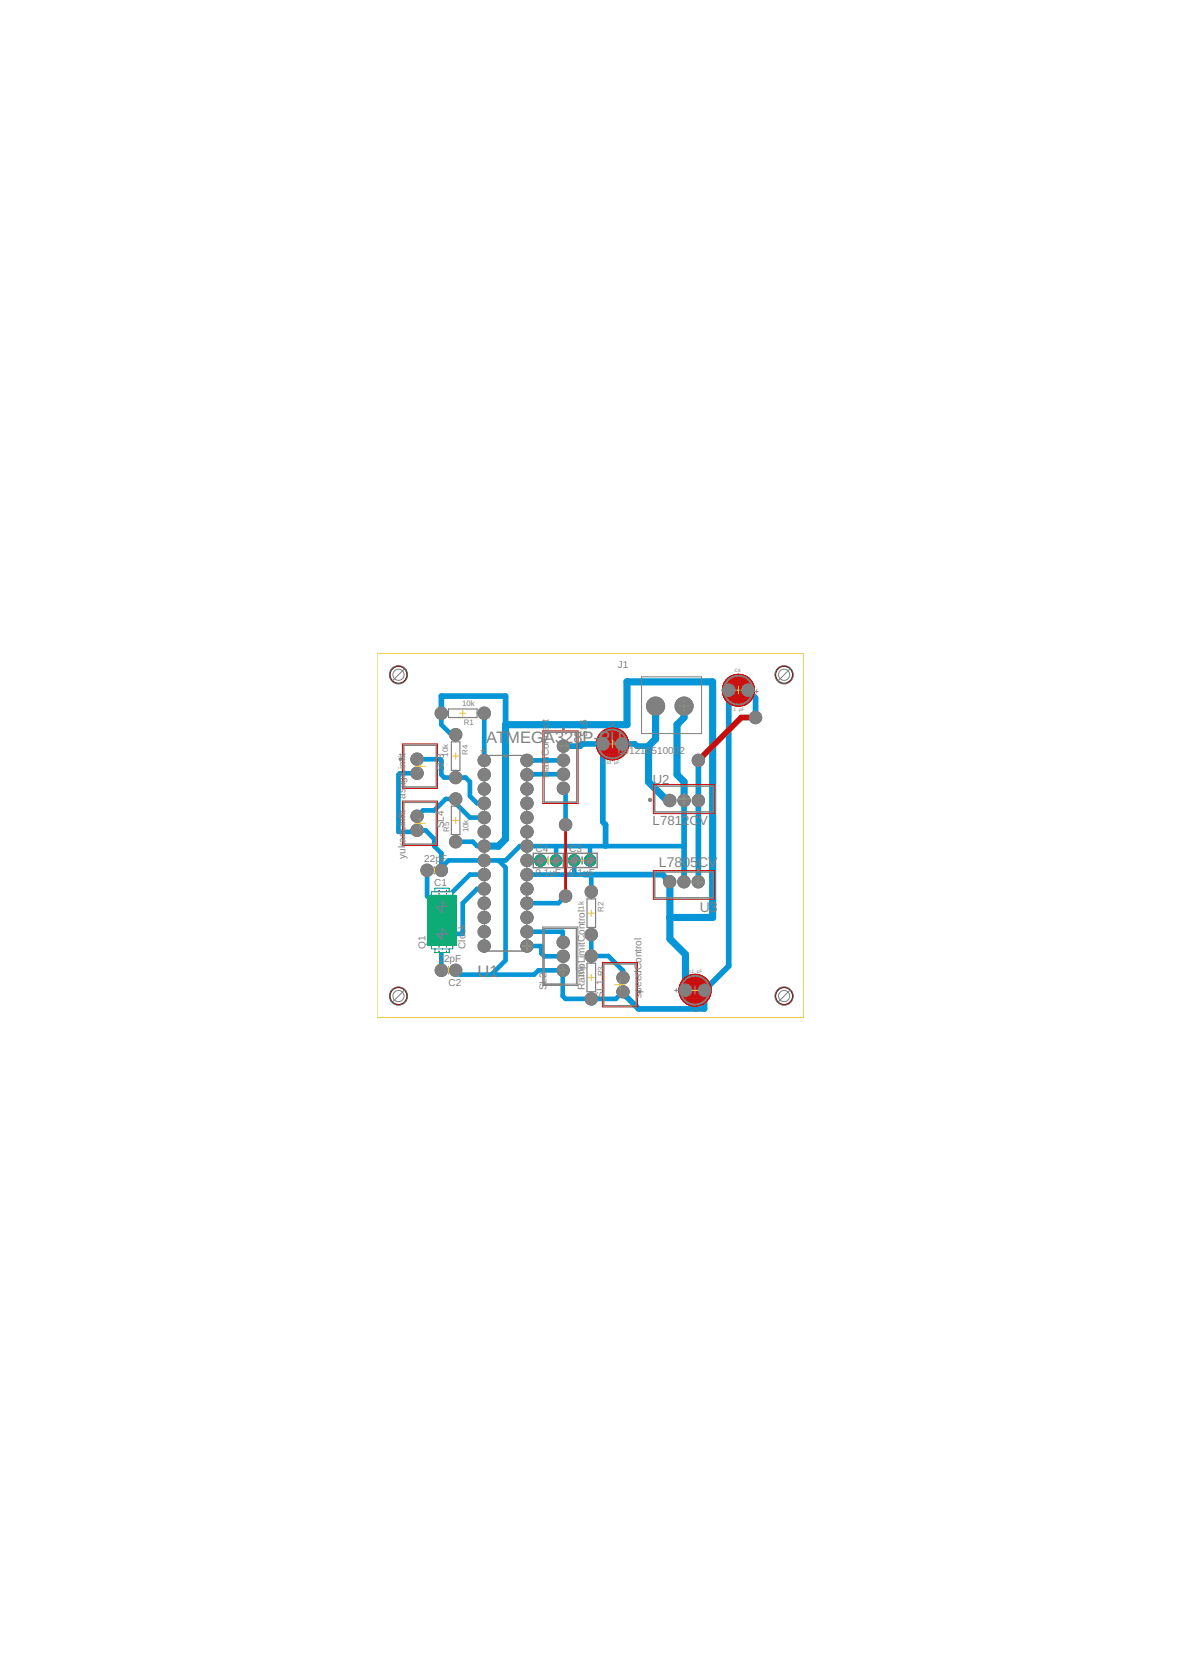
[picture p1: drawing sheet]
<svg xmlns="http://www.w3.org/2000/svg" width="210mm" height="297mm" viewBox="0 0 210 297" stroke-linecap="round" stroke-linejoin="round" font-family="sans-serif">
<defs><g id="words">
<g font-size="2.9" fill="#808080">
<text x="86.4" y="132">AT</text>
<text x="90" y="132">MEG</text>
<text x="96.7" y="132">A3</text>
<text x="100.3" y="132">28</text>
<text x="103.5" y="132">P-PU</text>
<text x="84.9" y="173.8">U1</text>
</g>
<g font-size="2.5" fill="#808080">
<text x="117.1" y="154.1">L7805CV</text>
<text x="124.4" y="162.1">U3</text>
</g>
<g font-size="2.3" fill="#808080">
<text x="116" y="139.3">U2</text>
<text x="116" y="146.6">L7812C</text>
<text x="124.3" y="146.6">V</text>
</g>
<g font-size="1.8" fill="#808080">
<text x="109.8" y="118.7">J1</text>
<text x="97.6" y="128.3" transform="rotate(-90 97.6 128.3)">t</text>
<text x="104.4" y="131" transform="rotate(-90 104.4 131)">SL</text>
<text x="104.4" y="128.8" transform="rotate(-90 104.4 128.8)">6</text>
<text x="78.9" y="137.1" transform="rotate(-90 78.9 137.1)">SL3</text>
<text x="85.5" y="134.3">*</text>
<text x="109.8" y="134.1">691216</text>
<text x="115.8" y="134.1">51000</text>
<text x="120.8" y="134.1">2</text>
<text x="72.1" y="142" transform="rotate(-90 72.1 142)">as</text>
<text x="72.1" y="140.1" transform="rotate(-90 72.1 140.1)">agiLimit</text>
<text x="97.6" y="138.3" transform="rotate(-90 97.6 138.3)">MainConnec</text>
<text x="72.1" y="149.8" transform="rotate(-90 72.1 149.8)">ari</text>
<text x="72.1" y="147.9" transform="rotate(-90 72.1 147.9)">Limit</text>
<text x="78.9" y="147.2" transform="rotate(-90 78.9 147.2)">SL4</text>
<text x="72.1" y="152.6" transform="rotate(-90 72.1 152.6)">yuk</text>
<text x="75.4" y="153.2">22pF</text>
<text x="95.2" y="151.5">C4</text>
<text x="95.2" y="155.8">0.1uF</text>
<text x="101.2" y="151.4">C3</text>
<text x="101.2" y="155.7">0.1uF</text>
<text x="77.2" y="157.5">C1</text>
<text x="75.6" y="168.7" transform="rotate(-90 75.6 168.7)">Q1</text>
<text x="77.9" y="171">2</text>
<text x="78.9" y="171">2pF</text>
<text x="82.8" y="168.7" transform="rotate(-90 82.8 168.7)">Clock</text>
<text x="79.7" y="175.3">C2</text>
<text x="97.2" y="176" transform="rotate(-90 97.2 176)">S</text>
<text x="97.2" y="174.9" transform="rotate(-90 97.2 174.9)">L2</text>
<text x="103.9" y="176" transform="rotate(-90 103.9 176)">RampLimitControl</text>
<text x="107.2" y="177.3" transform="rotate(-90 107.2 177.3)">SL1</text>
<text x="114" y="177.3" transform="rotate(-90 114 177.3)">speedControl</text>
</g>
<g font-size="1.4" fill="#808080">
<text x="82.1" y="125.5">10k</text>
<text x="134.1" y="123.3">+</text>
<text x="82.5" y="129">R1</text>
<text x="79.7" y="134.5" transform="rotate(-90 79.7 134.5)">10k</text>
<text x="83.1" y="134.2" transform="rotate(-90 83.1 134.2)">R4</text>
<text x="111.7" y="132.8">+</text>
<text x="79.8" y="147.8" transform="rotate(-90 79.8 147.8)">R5</text>
<text x="83.3" y="148" transform="rotate(-90 83.3 148)">10k</text>
<text x="103.8" y="161.7" transform="rotate(-90 103.8 161.7)">1k</text>
<text x="107.3" y="162.1" transform="rotate(-90 107.3 162.1)">R2</text>
<text x="103.8" y="173.9" transform="rotate(-90 103.8 173.9)">10k</text>
<text x="107.3" y="173.5" transform="rotate(-90 107.3 173.5)">R3</text>
<text x="119.8" y="176.4">+</text>
</g>
<g font-size=".8" fill="#808080">
<text x="130.6" y="119.5">C6</text>
<text x="108.2" y="129.1">C8</text>
<text x="129.7" y="126.3">0.1 µF</text>
<text x="107" y="135.9">0.33 µF</text>
<text x="122.2" y="173">0.1 µF</text>
<text x="123.1" y="179.8">C5</text>
</g>
</g></defs>
<g fill="#808080" stroke="#808080" stroke-width=".18">
<circle cx="70.8" cy="120" r="1.61"/>
<circle cx="139.4" cy="120" r="1.61"/>
<circle cx="70.8" cy="177.1" r="1.61"/>
<circle cx="139.4" cy="177.1" r="1.61"/>
<circle cx="78.4" cy="154.7" r="1.1"/>
<circle cx="75.9" cy="154.7" r="1.1"/>
<circle cx="81" cy="172.5" r="1.1"/>
<circle cx="78.4" cy="172.5" r="1.1"/>
<circle cx="78.6" cy="166" r="1.1"/>
<circle cx="78.6" cy="161.2" r="1.1"/>
<circle cx="86.1" cy="126.8" r="1.1"/>
<circle cx="78.4" cy="126.8" r="1.1"/>
<circle cx="86.1" cy="135.2" r="1.1"/>
<circle cx="86.1" cy="137.7" r="1.1"/>
<circle cx="86.1" cy="140.3" r="1.1"/>
<circle cx="86.1" cy="142.8" r="1.1"/>
<circle cx="86.1" cy="145.3" r="1.1"/>
<circle cx="86.1" cy="147.9" r="1.1"/>
<circle cx="86.1" cy="150.4" r="1.1"/>
<circle cx="86.1" cy="153" r="1.1"/>
<circle cx="86.1" cy="155.5" r="1.1"/>
<circle cx="86.1" cy="158" r="1.1"/>
<circle cx="86.1" cy="160.5" r="1.1"/>
<circle cx="86.1" cy="163.1" r="1.1"/>
<circle cx="86.1" cy="165.6" r="1.1"/>
<circle cx="86.1" cy="168.2" r="1.1"/>
<circle cx="93.7" cy="168.2" r="1.1"/>
<circle cx="93.7" cy="165.6" r="1.1"/>
<circle cx="93.7" cy="163.1" r="1.1"/>
<circle cx="93.7" cy="160.5" r="1.1"/>
<circle cx="93.7" cy="158" r="1.1"/>
<circle cx="93.7" cy="155.5" r="1.1"/>
<circle cx="93.7" cy="153" r="1.1"/>
<circle cx="93.7" cy="150.4" r="1.1"/>
<circle cx="93.7" cy="147.9" r="1.1"/>
<circle cx="93.7" cy="145.3" r="1.1"/>
<circle cx="93.7" cy="142.8" r="1.1"/>
<circle cx="93.7" cy="140.3" r="1.1"/>
<circle cx="93.7" cy="137.7" r="1.1"/>
<circle cx="93.7" cy="135.2" r="1.1"/>
<circle cx="105.1" cy="158.5" r="1.1"/>
<circle cx="105.1" cy="166.1" r="1.1"/>
<circle cx="105.1" cy="169.9" r="1.1"/>
<circle cx="105.1" cy="177.6" r="1.1"/>
<circle cx="110.7" cy="176.3" r="1.1"/>
<circle cx="110.7" cy="173.8" r="1.1"/>
<circle cx="100.1" cy="172.5" r="1.1"/>
<circle cx="100.1" cy="170" r="1.1"/>
<circle cx="100.1" cy="167.5" r="1.1"/>
<circle cx="74.1" cy="135" r="1.1"/>
<circle cx="74.1" cy="137.5" r="1.1"/>
<circle cx="74.1" cy="145.1" r="1.1"/>
<circle cx="74.1" cy="147.6" r="1.1"/>
<circle cx="81" cy="130.6" r="1.1"/>
<circle cx="81" cy="138.2" r="1.1"/>
<circle cx="81" cy="149.6" r="1.1"/>
<circle cx="81" cy="142" r="1.1"/>
<circle cx="100.1" cy="132.6" r="1.1"/>
<circle cx="100.1" cy="135.1" r="1.1"/>
<circle cx="100.1" cy="137.6" r="1.1"/>
<circle cx="100.1" cy="140.1" r="1.1"/>
<circle cx="121.6" cy="125.5" r="1.61"/>
<circle cx="116.5" cy="125.5" r="1.61"/>
<circle cx="119" cy="142.3" r="1.1"/>
<circle cx="121.6" cy="142.3" r="1.1"/>
<circle cx="124.1" cy="142.3" r="1.1"/>
<circle cx="124.1" cy="156.7" r="1.1"/>
<circle cx="121.6" cy="156.7" r="1.1"/>
<circle cx="119" cy="156.7" r="1.1"/>
<circle cx="132.9" cy="122.7" r="1.1"/>
<circle cx="129.5" cy="122.7" r="1.1"/>
<circle cx="121.8" cy="176" r="1.1"/>
<circle cx="125.2" cy="176" r="1.1"/>
<circle cx="110.5" cy="132.2" r="1.1"/>
<circle cx="107.1" cy="132.2" r="1.1"/>
<circle cx="124.1" cy="135.2" r="1.1"/>
<circle cx="134.3" cy="127.6" r="1.1"/>
<circle cx="100.5" cy="146.6" r="1.1"/>
<circle cx="100.5" cy="159.3" r="1.1"/>
</g>
<g fill="#808080" stroke="#808080" stroke-width=".18">
<path d="M101.8 153.9h.3z"/>
<path d="M101.7 153.8l.2 .1z"/>
<path d="M101.5 153.7l.2 .2z"/>
<path d="M101.3 153.6l.3 .1v.1l-.3-.1z"/>
<path d="M101.2 153.4h.1l.2 .3h-.2z"/>
<path d="M101.1 153.3h.1l.1 .2h-.1z"/>
<path d="M101.1 153.1l.1 .3z"/>
<path d="M101.1 152.9h.1v.3h-.1z"/>
<path d="M101 152.8h.2l-.1 .2z"/>
<path d="M101.1 152.6h.1l-.1 .3z"/>
<path d="M101.2 152.4l.1 .1-.1 .2z"/>
<path d="M101.3 152.3h.1l-.2 .2z"/>
<path d="M101.3 152.3l.2-.1-.2 .2z"/>
<path d="M101.4 152.2l.2-.1-.1 .2z"/>
<path d="M101.5 152.1l.3-.1-.2 .2z"/>
<path d="M101.7 152h.3l-.3 .1z"/>
<path d="M101.8 152h.3z"/>
<path d="M102 152h.3z"/>
<path d="M102.2 152l.2 .1z"/>
<path d="M102.3 152l.3 .2z"/>
<path d="M102.5 152.1l.2 .2z"/>
<path d="M102.7 152.2l.1 .2z"/>
<path d="M102.7 152.3h.1l.2 .2h-.2z"/>
<path d="M102.8 152.4l.2 .3z"/>
<path d="M102.9 152.6h.1v.3l-.1-.1z"/>
<path d="M103 152.7l.1 .1v.2h-.1z"/>
<path d="M103 152.9l.1 .1-.1 .2z"/>
<path d="M103 153.1h.1l-.2 .3z"/>
<path d="M102.9 153.3h.1l-.2 .2z"/>
<path d="M102.8 153.4l.1 .1-.2 .2z"/>
<path d="M102.5 153.7l.3-.1-.2 .2z"/>
<path d="M102.4 153.8l.3-.1-.3 .2z"/>
<path d="M102.2 153.8h.3l-.2 .1z"/>
<path d="M102 153.9h.3z"/>
<path d="M101.8 153.8l.5 .1z"/>
<path d="M101.5 153.8h1.1z"/>
<path d="M101.4 153.6l1.3 .1z"/>
<path d="M101.3 153.6h1.5z"/>
<path d="M101.2 153.5h1.7z"/>
<path d="M101.2 153.4h1.8z"/>
<path d="M101.1 153.3h1.9z"/>
<path d="M101.1 153.1l1.9 .1-1.9 .1z"/>
<path d="M101.1 153.1h2z"/>
<path d="M101 153h2.1z"/>
<path d="M101 152.9h2.1z"/>
<path d="M101 152.8h2.1z"/>
<path d="M101.1 152.7h1.9z"/>
<path d="M101.1 152.6l1.9 .1z"/>
<path d="M101.2 152.5h1.8z"/>
<path d="M101.2 152.4l1.7 .1z"/>
<path d="M101.3 152.3l1.5 .1z"/>
<path d="M101.4 152.2l1.4 .1h-1.4z"/>
<path d="M101.5 152.1l1.1 .1z"/>
<path d="M101.7 152l.8 .1z"/>
<path d="M104.6 153.9h.3z"/>
<path d="M104.5 153.8l.2 .1z"/>
<path d="M104.3 153.7l.2 .2z"/>
<path d="M104.2 153.6l.2 .2z"/>
<path d="M104 153.5l.3 .1z"/>
<path d="M103.9 153.3h.1l.1 .2h-.1z"/>
<path d="M103.9 153.1l.1 .3z"/>
<path d="M103.9 152.9h.1v.3h-.1z"/>
<path d="M103.9 152.8h.1l-.1 .2z"/>
<path d="M103.9 152.6h.1l-.1 .3z"/>
<path d="M104 152.4l.1 .1-.1 .2z"/>
<path d="M104.1 152.3h.1l-.2 .2z"/>
<path d="M104.1 152.3l.2-.1-.2 .2z"/>
<path d="M104.2 152.2l.2-.1-.1 .2z"/>
<path d="M104.3 152.1l.3-.1-.2 .2z"/>
<path d="M104.5 152h.3l-.3 .1z"/>
<path d="M104.6 152h.3z"/>
<path d="M104.8 152h.3z"/>
<path d="M105 152h.2l.1 .1h-.3z"/>
<path d="M105.2 152l.2 .1v.1l-.3-.1z"/>
<path d="M105.3 152.1l.2 .2z"/>
<path d="M105.4 152.2l.2 .2z"/>
<path d="M105.5 152.3h.1l.1 .2h-.1z"/>
<path d="M105.6 152.4l.2 .3z"/>
<path d="M105.7 152.6h.1v.3l-.1-.1z"/>
<path d="M105.7 152.7l.2 .1v.2h-.2z"/>
<path d="M105.7 152.9l.2 .1-.1 .2z"/>
<path d="M105.7 153.1h.2l-.2 .3z"/>
<path d="M105.7 153.3h.1l-.2 .2z"/>
<path d="M105.6 153.4l.1 .1-.2 .2z"/>
<path d="M105.3 153.7l.3-.1-.2 .2z"/>
<path d="M105.2 153.8l.3-.1-.3 .2z"/>
<path d="M105 153.8h.3l-.2 .1z"/>
<path d="M104.8 153.9h.3z"/>
<path d="M104.6 153.8l.6 .1z"/>
<path d="M104.3 153.8h1.1z"/>
<path d="M104.2 153.6l1.3 .1z"/>
<path d="M104.1 153.6h1.5z"/>
<path d="M104 153.5h1.7z"/>
<path d="M103.9 153.4h1.9z"/>
<path d="M103.9 153.3h1.9z"/>
<path d="M103.9 153.2h1.9z"/>
<path d="M103.9 153.1h2z"/>
<path d="M103.8 153h2.1z"/>
<path d="M103.8 152.9h2.1z"/>
<path d="M103.9 152.8h2z"/>
<path d="M103.9 152.7h1.9z"/>
<path d="M103.9 152.6l1.9 .1z"/>
<path d="M103.9 152.5h1.9z"/>
<path d="M104 152.4l1.7 .1z"/>
<path d="M104.1 152.3l1.6 .1z"/>
<path d="M104.2 152.2l1.4 .1z"/>
<path d="M104.3 152.1l1.2 .1z"/>
<path d="M104.5 152l.8 .1z"/>
<path d="M95.8 153.9h.3v.1h-.3z"/>
<path d="M95.6 153.8h.3v.1h-.2z"/>
<path d="M95.5 153.7l.2 .2z"/>
<path d="M95.3 153.6l.3 .2z"/>
<path d="M95.2 153.5l.2 .2z"/>
<path d="M95.1 153.3h.1l.1 .3h-.1z"/>
<path d="M95.1 153.1h.1v.3h-.1z"/>
<path d="M95.1 152.9l.1 .1v.2h-.1z"/>
<path d="M95 152.8h.2l-.1 .3z"/>
<path d="M95.1 152.6l.1 .1-.1 .2z"/>
<path d="M95.2 152.4l.1 .1-.2 .2z"/>
<path d="M95.3 152.3l.1 .1-.2 .2z"/>
<path d="M95.4 152.2l.1 .1-.2 .1z"/>
<path d="M95.4 152.2l.2-.1-.1 .2z"/>
<path d="M95.5 152.1h.3l-.2 .1z"/>
<path d="M95.7 152h.2l-.2 .1z"/>
<path d="M95.8 152h.3l-.2 .1z"/>
<path d="M96 152h.3v.1h-.3z"/>
<path d="M96.2 152l.2 .1z"/>
<path d="M96.3 152l.3 .2z"/>
<path d="M96.5 152.1l.2 .1v.1l-.2-.1z"/>
<path d="M96.6 152.2l.2 .2z"/>
<path d="M96.7 152.3l.2 .2z"/>
<path d="M96.8 152.5l.1 .2z"/>
<path d="M96.9 152.6l.1 .3z"/>
<path d="M96.9 152.8h.1v.3z"/>
<path d="M96.9 153h.1v.2z"/>
<path d="M96.9 153.1l.1 .1-.1 .2z"/>
<path d="M96.9 153.3l.1 .1-.2 .2z"/>
<path d="M96.6 153.6l.3-.1-.2 .2z"/>
<path d="M96.5 153.8l.3-.2-.2 .2z"/>
<path d="M96.4 153.8h.2l-.2 .1z"/>
<path d="M96.2 153.8l.3 .1-.3 .1z"/>
<path d="M96 153.9h.3l-.3 .1z"/>
<path d="M95.7 153.8l.7 .1z"/>
<path d="M95.5 153.8h1.1z"/>
<path d="M95.3 153.6l1.5 .1z"/>
<path d="M95.2 153.6h1.6z"/>
<path d="M95.2 153.5h1.7z"/>
<path d="M95.1 153.4h1.9z"/>
<path d="M95.1 153.3h1.9z"/>
<path d="M95.1 153.1l1.9 .1-1.9 .1z"/>
<path d="M95 153.1h2z"/>
<path d="M95 153h2z"/>
<path d="M95 152.9h2z"/>
<path d="M95 152.8h2z"/>
<path d="M95.1 152.7h1.9l-1.9 .1z"/>
<path d="M95.1 152.6l1.9 .1z"/>
<path d="M95.1 152.5h1.8z"/>
<path d="M95.2 152.4l1.7 .1z"/>
<path d="M95.3 152.3l1.5 .1z"/>
<path d="M95.4 152.2l1.3 .1h-1.3z"/>
<path d="M95.5 152.1l1.1 .1z"/>
<path d="M95.7 152l.7 .1z"/>
<path d="M98.6 153.9h.3v.1h-.3z"/>
<path d="M98.4 153.8h.3v.1h-.3z"/>
<path d="M98.3 153.7l.2 .2z"/>
<path d="M98.1 153.6l.3 .2z"/>
<path d="M98 153.5l.2 .2z"/>
<path d="M97.9 153.3h.1l.1 .3h-.1z"/>
<path d="M97.9 153.1h.1v.3h-.1z"/>
<path d="M97.9 152.9l.1 .1v.2h-.1z"/>
<path d="M97.8 152.8h.2l-.1 .3z"/>
<path d="M97.9 152.6l.1 .1-.1 .2z"/>
<path d="M98 152.4l.1 .1-.2 .2z"/>
<path d="M98.1 152.3l.1 .1-.2 .2z"/>
<path d="M98.2 152.2l.1 .1-.2 .1z"/>
<path d="M98.2 152.2l.2-.1-.1 .2z"/>
<path d="M98.3 152.1h.3l-.2 .1z"/>
<path d="M98.5 152h.2l-.2 .1z"/>
<path d="M98.6 152h.3l-.2 .1z"/>
<path d="M98.8 152h.3v.1h-.3z"/>
<path d="M99 152l.2 .1z"/>
<path d="M99.1 152l.3 .2z"/>
<path d="M99.3 152.1l.2 .1v.1l-.2-.1z"/>
<path d="M99.4 152.2l.2 .2z"/>
<path d="M99.5 152.3l.2 .2z"/>
<path d="M99.6 152.5l.1 .2z"/>
<path d="M99.7 152.6l.1 .3z"/>
<path d="M99.7 152.8h.1v.3l-.1-.1z"/>
<path d="M99.7 153h.2l-.1 .2z"/>
<path d="M99.7 153.1l.1 .1-.1 .2z"/>
<path d="M99.7 153.3l.1 .1-.2 .2z"/>
<path d="M99.4 153.6l.3-.1-.2 .2z"/>
<path d="M99.3 153.8l.3-.2-.2 .2z"/>
<path d="M99.2 153.8h.2l-.2 .1z"/>
<path d="M99 153.8h.3l-.3 .2z"/>
<path d="M98.8 153.9h.3l-.3 .1z"/>
<path d="M98.4 153.8l.8 .1z"/>
<path d="M98.3 153.8h1.1z"/>
<path d="M98.2 153.6l1.3 .1h-1.3z"/>
<path d="M98 153.6h1.6z"/>
<path d="M98 153.5h1.7z"/>
<path d="M97.9 153.4h1.9z"/>
<path d="M97.9 153.3h1.9z"/>
<path d="M97.9 153.1l1.9 .1-1.9 .1z"/>
<path d="M97.8 153.1h2z"/>
<path d="M97.8 153h2.1z"/>
<path d="M97.8 152.9h2z"/>
<path d="M97.9 152.8h1.9z"/>
<path d="M97.9 152.7h1.9z"/>
<path d="M97.9 152.6l1.9 .1z"/>
<path d="M97.9 152.5h1.8z"/>
<path d="M98 152.4l1.7 .1z"/>
<path d="M98.1 152.3l1.5 .1z"/>
<path d="M98.2 152.2l1.3 .1h-1.3z"/>
<path d="M98.3 152.1l1.1 .1z"/>
<path d="M98.5 152l.6 .1z"/>
</g>
<g fill="none" stroke="#0696d7" stroke-width=".83">
<path d="M74.1 137.5h-3l-.3 .2v10.2h3.1l.2-.3h1.5l1.6 1.5v1.3l1.2 1.3v3M74.1 135h4.1l.2 .2v2.5l.6 .5h3.8l.7 .8v2.5l1.3 1.3h1.3M78.4 126.8v2l1.8 1.8h.8M86.1 126.8v8.4M100.1 135.1l-6.4 .1M100.1 137.6l-6.4 .1M74.1 145.1l1.1-1h2l2-2.1h1.8v.8l2.5 2.5h2.6M75.9 154.7v4.6l1.9 1.9h.8v-.8l4.9-4.9h2.6M81 149.6h3l.8 .8h1.3M86.1 158h-1.3l-2.5 2.5v5.5h-3.7l-.2 .1v6.4M88.6 153l1.3 1.2v16.5l-2.6 2.5M93.7 155.5h10.1"/>
<path d="M93.7 153h2.4M98.8 150.4v2.6M100.1 140.1l.4 .4v6.1M100.5 159.3l-1.2 1.2h-5.6M102.1 153v2.2l.2 .3M104.9 150.4v2.6M105.1 155.5v3M121.6 150.4h-29.2l-2.5 2.6h-10.2l-1.3 1.2M81 172.5l.7 .7h13.2l.8-.7h4.4l-.1 4.6 .5 .5h9l1.2-1.3M93.7 165.6h6.3l.1 1.9M93.7 168.2h2.5v1.2l.6 .6h3.3M105.1 166.1v3.8h3l2.6 2.6v1.3"/>
</g>
<path d="M78.4 126.8v-3.1h11.5v5.1M100.1 132.6h3l.4-.4h3.6v13.9l.5 .5v3.8M110.5 132.2h2.3l.4 .4h2.1M124.1 135.2v21.5M129.5 122.7v49l-4.3 4.3v3.3h-11.7l-2.8-2.7v-.3M132.9 122.7l1.4 1.4v3.5M103.8 155.5h14l1.2 1.2M121.6 142.3v14.4" fill="none" stroke="#0696d7" stroke-width="1"/>
<path d="M115.3 132.6h.1M115.3 132.6v6.4l3.3 3.3h.4M116.5 125.5v5.9l-1.2 1.2M121.6 125.5v2.1l-1.3 1.2v8.9l1.3 1.3v3.3M86.1 150.4h2.5l1.3-1.3v-20.3h21.5v-7.6h15.3v41.9l-7.7-.1M119 156.7l.1 10.2 2.7 2.8v6.3" fill="none" stroke="#0696d7" stroke-width="1.3"/>
<circle cx="78.4" cy="154.7" r=".99" fill="#0dab76" stroke="#0dab76" stroke-width=".18"/>
<circle cx="78.4" cy="154.7" r=".25" fill="#fff" stroke="#000" stroke-width=".18"/>
<circle cx="75.9" cy="154.7" r=".99" fill="#0dab76" stroke="#0dab76" stroke-width=".18"/>
<circle cx="75.9" cy="154.7" r=".25" fill="#fff" stroke="#000" stroke-width=".18"/>
<circle cx="81" cy="172.5" r=".99" fill="#0dab76" stroke="#0dab76" stroke-width=".18"/>
<circle cx="81" cy="172.5" r=".25" fill="#fff" stroke="#000" stroke-width=".18"/>
<circle cx="78.4" cy="172.5" r=".99" fill="#0dab76" stroke="#0dab76" stroke-width=".18"/>
<circle cx="78.4" cy="172.5" r=".25" fill="#fff" stroke="#000" stroke-width=".18"/>
<circle cx="102.1" cy="153" r=".99" fill="#0dab76" stroke="#0dab76" stroke-width=".18"/>
<circle cx="102.1" cy="153" r=".25" fill="#fff" stroke="#000" stroke-width=".18"/>
<circle cx="104.9" cy="153" r=".99" fill="#0dab76" stroke="#0dab76" stroke-width=".18"/>
<circle cx="104.9" cy="153" r=".25" fill="#fff" stroke="#000" stroke-width=".18"/>
<circle cx="96.1" cy="153" r=".99" fill="#0dab76" stroke="#0dab76" stroke-width=".18"/>
<circle cx="96.1" cy="153" r=".25" fill="#fff" stroke="#000" stroke-width=".18"/>
<circle cx="98.8" cy="153" r=".99" fill="#0dab76" stroke="#0dab76" stroke-width=".18"/>
<circle cx="98.8" cy="153" r=".25" fill="#fff" stroke="#000" stroke-width=".18"/>
<circle cx="78.6" cy="166" r=".99" fill="#0dab76" stroke="#0dab76" stroke-width=".18"/>
<circle cx="78.6" cy="166" r=".25" fill="#fff" stroke="#000" stroke-width=".18"/>
<circle cx="78.6" cy="161.2" r=".99" fill="#0dab76" stroke="#0dab76" stroke-width=".18"/>
<circle cx="78.6" cy="161.2" r=".25" fill="#fff" stroke="#000" stroke-width=".18"/>
<circle cx="86.1" cy="126.8" r=".99" fill="#0dab76" stroke="#0dab76" stroke-width=".18"/>
<circle cx="86.1" cy="126.8" r=".25" fill="#fff" stroke="#000" stroke-width=".18"/>
<circle cx="78.4" cy="126.8" r=".99" fill="#0dab76" stroke="#0dab76" stroke-width=".18"/>
<circle cx="78.4" cy="126.8" r=".25" fill="#fff" stroke="#000" stroke-width=".18"/>
<circle cx="86.1" cy="135.2" r=".99" fill="#0dab76" stroke="#0dab76" stroke-width=".18"/>
<circle cx="86.1" cy="135.2" r=".25" fill="#fff" stroke="#000" stroke-width=".18"/>
<circle cx="86.1" cy="137.7" r=".99" fill="#0dab76" stroke="#0dab76" stroke-width=".18"/>
<circle cx="86.1" cy="137.7" r=".25" fill="#fff" stroke="#000" stroke-width=".18"/>
<circle cx="86.1" cy="140.3" r=".99" fill="#0dab76" stroke="#0dab76" stroke-width=".18"/>
<circle cx="86.1" cy="140.3" r=".25" fill="#fff" stroke="#000" stroke-width=".18"/>
<circle cx="86.1" cy="142.8" r=".99" fill="#0dab76" stroke="#0dab76" stroke-width=".18"/>
<circle cx="86.1" cy="142.8" r=".25" fill="#fff" stroke="#000" stroke-width=".18"/>
<circle cx="86.1" cy="145.3" r=".99" fill="#0dab76" stroke="#0dab76" stroke-width=".18"/>
<circle cx="86.1" cy="145.3" r=".25" fill="#fff" stroke="#000" stroke-width=".18"/>
<circle cx="86.1" cy="147.9" r=".99" fill="#0dab76" stroke="#0dab76" stroke-width=".18"/>
<circle cx="86.1" cy="147.9" r=".25" fill="#fff" stroke="#000" stroke-width=".18"/>
<circle cx="86.1" cy="150.4" r=".99" fill="#0dab76" stroke="#0dab76" stroke-width=".18"/>
<circle cx="86.1" cy="150.4" r=".25" fill="#fff" stroke="#000" stroke-width=".18"/>
<circle cx="86.1" cy="153" r=".99" fill="#0dab76" stroke="#0dab76" stroke-width=".18"/>
<circle cx="86.1" cy="153" r=".25" fill="#fff" stroke="#000" stroke-width=".18"/>
<circle cx="86.1" cy="155.5" r=".99" fill="#0dab76" stroke="#0dab76" stroke-width=".18"/>
<circle cx="86.1" cy="155.5" r=".25" fill="#fff" stroke="#000" stroke-width=".18"/>
<circle cx="86.1" cy="158" r=".99" fill="#0dab76" stroke="#0dab76" stroke-width=".18"/>
<circle cx="86.1" cy="158" r=".25" fill="#fff" stroke="#000" stroke-width=".18"/>
<circle cx="86.1" cy="160.5" r=".99" fill="#0dab76" stroke="#0dab76" stroke-width=".18"/>
<circle cx="86.1" cy="160.5" r=".25" fill="#fff" stroke="#000" stroke-width=".18"/>
<circle cx="86.1" cy="163.1" r=".99" fill="#0dab76" stroke="#0dab76" stroke-width=".18"/>
<circle cx="86.1" cy="163.1" r=".25" fill="#fff" stroke="#000" stroke-width=".18"/>
<circle cx="86.1" cy="165.6" r=".99" fill="#0dab76" stroke="#0dab76" stroke-width=".18"/>
<circle cx="86.1" cy="165.6" r=".25" fill="#fff" stroke="#000" stroke-width=".18"/>
<circle cx="86.1" cy="168.2" r=".99" fill="#0dab76" stroke="#0dab76" stroke-width=".18"/>
<circle cx="86.1" cy="168.2" r=".25" fill="#fff" stroke="#000" stroke-width=".18"/>
<circle cx="93.7" cy="168.2" r=".99" fill="#0dab76" stroke="#0dab76" stroke-width=".18"/>
<circle cx="93.7" cy="168.2" r=".25" fill="#fff" stroke="#000" stroke-width=".18"/>
<circle cx="93.7" cy="165.6" r=".99" fill="#0dab76" stroke="#0dab76" stroke-width=".18"/>
<circle cx="93.7" cy="165.6" r=".25" fill="#fff" stroke="#000" stroke-width=".18"/>
<circle cx="93.7" cy="163.1" r=".99" fill="#0dab76" stroke="#0dab76" stroke-width=".18"/>
<circle cx="93.7" cy="163.1" r=".25" fill="#fff" stroke="#000" stroke-width=".18"/>
<circle cx="93.7" cy="160.5" r=".99" fill="#0dab76" stroke="#0dab76" stroke-width=".18"/>
<circle cx="93.7" cy="160.5" r=".25" fill="#fff" stroke="#000" stroke-width=".18"/>
<circle cx="93.7" cy="158" r=".99" fill="#0dab76" stroke="#0dab76" stroke-width=".18"/>
<circle cx="93.7" cy="158" r=".25" fill="#fff" stroke="#000" stroke-width=".18"/>
<circle cx="93.7" cy="155.5" r=".99" fill="#0dab76" stroke="#0dab76" stroke-width=".18"/>
<circle cx="93.7" cy="155.5" r=".25" fill="#fff" stroke="#000" stroke-width=".18"/>
<circle cx="93.7" cy="153" r=".99" fill="#0dab76" stroke="#0dab76" stroke-width=".18"/>
<circle cx="93.7" cy="153" r=".25" fill="#fff" stroke="#000" stroke-width=".18"/>
<circle cx="93.7" cy="150.4" r=".99" fill="#0dab76" stroke="#0dab76" stroke-width=".18"/>
<circle cx="93.7" cy="150.4" r=".25" fill="#fff" stroke="#000" stroke-width=".18"/>
<circle cx="93.7" cy="147.9" r=".99" fill="#0dab76" stroke="#0dab76" stroke-width=".18"/>
<circle cx="93.7" cy="147.9" r=".25" fill="#fff" stroke="#000" stroke-width=".18"/>
<circle cx="93.7" cy="145.3" r=".99" fill="#0dab76" stroke="#0dab76" stroke-width=".18"/>
<circle cx="93.7" cy="145.3" r=".25" fill="#fff" stroke="#000" stroke-width=".18"/>
<circle cx="93.7" cy="142.8" r=".99" fill="#0dab76" stroke="#0dab76" stroke-width=".18"/>
<circle cx="93.7" cy="142.8" r=".25" fill="#fff" stroke="#000" stroke-width=".18"/>
<circle cx="93.7" cy="140.3" r=".99" fill="#0dab76" stroke="#0dab76" stroke-width=".18"/>
<circle cx="93.7" cy="140.3" r=".25" fill="#fff" stroke="#000" stroke-width=".18"/>
<circle cx="93.7" cy="137.7" r=".99" fill="#0dab76" stroke="#0dab76" stroke-width=".18"/>
<circle cx="93.7" cy="137.7" r=".25" fill="#fff" stroke="#000" stroke-width=".18"/>
<circle cx="93.7" cy="135.2" r=".99" fill="#0dab76" stroke="#0dab76" stroke-width=".18"/>
<circle cx="93.7" cy="135.2" r=".25" fill="#fff" stroke="#000" stroke-width=".18"/>
<circle cx="105.1" cy="158.5" r=".99" fill="#0dab76" stroke="#0dab76" stroke-width=".18"/>
<circle cx="105.1" cy="158.5" r=".25" fill="#fff" stroke="#000" stroke-width=".18"/>
<circle cx="105.1" cy="166.1" r=".99" fill="#0dab76" stroke="#0dab76" stroke-width=".18"/>
<circle cx="105.1" cy="166.1" r=".25" fill="#fff" stroke="#000" stroke-width=".18"/>
<circle cx="105.1" cy="169.9" r=".99" fill="#0dab76" stroke="#0dab76" stroke-width=".18"/>
<circle cx="105.1" cy="169.9" r=".25" fill="#fff" stroke="#000" stroke-width=".18"/>
<circle cx="105.1" cy="177.6" r=".99" fill="#0dab76" stroke="#0dab76" stroke-width=".18"/>
<circle cx="105.1" cy="177.6" r=".25" fill="#fff" stroke="#000" stroke-width=".18"/>
<circle cx="110.7" cy="176.3" r=".99" fill="#0dab76" stroke="#0dab76" stroke-width=".18"/>
<circle cx="110.7" cy="176.3" r=".25" fill="#fff" stroke="#000" stroke-width=".18"/>
<circle cx="110.7" cy="173.8" r=".99" fill="#0dab76" stroke="#0dab76" stroke-width=".18"/>
<circle cx="110.7" cy="173.8" r=".25" fill="#fff" stroke="#000" stroke-width=".18"/>
<circle cx="100.1" cy="172.5" r=".99" fill="#0dab76" stroke="#0dab76" stroke-width=".18"/>
<circle cx="100.1" cy="172.5" r=".25" fill="#fff" stroke="#000" stroke-width=".18"/>
<circle cx="100.1" cy="170" r=".99" fill="#0dab76" stroke="#0dab76" stroke-width=".18"/>
<circle cx="100.1" cy="170" r=".25" fill="#fff" stroke="#000" stroke-width=".18"/>
<circle cx="100.1" cy="167.5" r=".99" fill="#0dab76" stroke="#0dab76" stroke-width=".18"/>
<circle cx="100.1" cy="167.5" r=".25" fill="#fff" stroke="#000" stroke-width=".18"/>
<circle cx="74.1" cy="135" r=".99" fill="#0dab76" stroke="#0dab76" stroke-width=".18"/>
<circle cx="74.1" cy="135" r=".25" fill="#fff" stroke="#000" stroke-width=".18"/>
<circle cx="74.1" cy="137.5" r=".99" fill="#0dab76" stroke="#0dab76" stroke-width=".18"/>
<circle cx="74.1" cy="137.5" r=".25" fill="#fff" stroke="#000" stroke-width=".18"/>
<circle cx="74.1" cy="145.1" r=".99" fill="#0dab76" stroke="#0dab76" stroke-width=".18"/>
<circle cx="74.1" cy="145.1" r=".25" fill="#fff" stroke="#000" stroke-width=".18"/>
<circle cx="74.1" cy="147.6" r=".99" fill="#0dab76" stroke="#0dab76" stroke-width=".18"/>
<circle cx="74.1" cy="147.6" r=".25" fill="#fff" stroke="#000" stroke-width=".18"/>
<circle cx="81" cy="130.6" r=".99" fill="#0dab76" stroke="#0dab76" stroke-width=".18"/>
<circle cx="81" cy="130.6" r=".25" fill="#fff" stroke="#000" stroke-width=".18"/>
<circle cx="81" cy="138.2" r=".99" fill="#0dab76" stroke="#0dab76" stroke-width=".18"/>
<circle cx="81" cy="138.2" r=".25" fill="#fff" stroke="#000" stroke-width=".18"/>
<circle cx="81" cy="149.6" r=".99" fill="#0dab76" stroke="#0dab76" stroke-width=".18"/>
<circle cx="81" cy="149.6" r=".25" fill="#fff" stroke="#000" stroke-width=".18"/>
<circle cx="81" cy="142" r=".99" fill="#0dab76" stroke="#0dab76" stroke-width=".18"/>
<circle cx="81" cy="142" r=".25" fill="#fff" stroke="#000" stroke-width=".18"/>
<circle cx="100.1" cy="132.6" r=".99" fill="#0dab76" stroke="#0dab76" stroke-width=".18"/>
<circle cx="100.1" cy="132.6" r=".25" fill="#fff" stroke="#000" stroke-width=".18"/>
<circle cx="100.1" cy="135.1" r=".99" fill="#0dab76" stroke="#0dab76" stroke-width=".18"/>
<circle cx="100.1" cy="135.1" r=".25" fill="#fff" stroke="#000" stroke-width=".18"/>
<circle cx="100.1" cy="137.6" r=".99" fill="#0dab76" stroke="#0dab76" stroke-width=".18"/>
<circle cx="100.1" cy="137.6" r=".25" fill="#fff" stroke="#000" stroke-width=".18"/>
<circle cx="100.1" cy="140.1" r=".99" fill="#0dab76" stroke="#0dab76" stroke-width=".18"/>
<circle cx="100.1" cy="140.1" r=".25" fill="#fff" stroke="#000" stroke-width=".18"/>
<circle cx="121.6" cy="125.5" r="1.5" fill="#0dab76" stroke="#0dab76" stroke-width=".18"/>
<circle cx="121.6" cy="125.5" r=".51" fill="#fff" stroke="#000" stroke-width=".18"/>
<circle cx="116.5" cy="125.5" r="1.5" fill="#0dab76" stroke="#0dab76" stroke-width=".18"/>
<circle cx="116.5" cy="125.5" r=".51" fill="#fff" stroke="#000" stroke-width=".18"/>
<circle cx="119" cy="142.3" r=".99" fill="#0dab76" stroke="#0dab76" stroke-width=".18"/>
<circle cx="119" cy="142.3" r=".25" fill="#fff" stroke="#000" stroke-width=".18"/>
<circle cx="121.6" cy="142.3" r=".99" fill="#0dab76" stroke="#0dab76" stroke-width=".18"/>
<circle cx="121.6" cy="142.3" r=".25" fill="#fff" stroke="#000" stroke-width=".18"/>
<circle cx="124.1" cy="142.3" r=".99" fill="#0dab76" stroke="#0dab76" stroke-width=".18"/>
<circle cx="124.1" cy="142.3" r=".25" fill="#fff" stroke="#000" stroke-width=".18"/>
<circle cx="124.1" cy="156.7" r=".99" fill="#0dab76" stroke="#0dab76" stroke-width=".18"/>
<circle cx="124.1" cy="156.7" r=".25" fill="#fff" stroke="#000" stroke-width=".18"/>
<circle cx="121.6" cy="156.7" r=".99" fill="#0dab76" stroke="#0dab76" stroke-width=".18"/>
<circle cx="121.6" cy="156.7" r=".25" fill="#fff" stroke="#000" stroke-width=".18"/>
<circle cx="119" cy="156.7" r=".99" fill="#0dab76" stroke="#0dab76" stroke-width=".18"/>
<circle cx="119" cy="156.7" r=".25" fill="#fff" stroke="#000" stroke-width=".18"/>
<circle cx="132.9" cy="122.7" r=".99" fill="#0dab76" stroke="#0dab76" stroke-width=".18"/>
<circle cx="132.9" cy="122.7" r=".25" fill="#fff" stroke="#000" stroke-width=".18"/>
<circle cx="129.5" cy="122.7" r=".99" fill="#0dab76" stroke="#0dab76" stroke-width=".18"/>
<circle cx="129.5" cy="122.7" r=".25" fill="#fff" stroke="#000" stroke-width=".18"/>
<circle cx="121.8" cy="176" r=".99" fill="#0dab76" stroke="#0dab76" stroke-width=".18"/>
<circle cx="121.8" cy="176" r=".25" fill="#fff" stroke="#000" stroke-width=".18"/>
<circle cx="125.2" cy="176" r=".99" fill="#0dab76" stroke="#0dab76" stroke-width=".18"/>
<circle cx="125.2" cy="176" r=".25" fill="#fff" stroke="#000" stroke-width=".18"/>
<circle cx="110.5" cy="132.2" r=".99" fill="#0dab76" stroke="#0dab76" stroke-width=".18"/>
<circle cx="110.5" cy="132.2" r=".25" fill="#fff" stroke="#000" stroke-width=".18"/>
<circle cx="107.1" cy="132.2" r=".99" fill="#0dab76" stroke="#0dab76" stroke-width=".18"/>
<circle cx="107.1" cy="132.2" r=".25" fill="#fff" stroke="#000" stroke-width=".18"/>
<circle cx="124.1" cy="135.2" r=".99" fill="#0dab76" stroke="#0dab76" stroke-width=".18"/>
<circle cx="124.1" cy="135.2" r=".25" fill="#fff" stroke="#000" stroke-width=".18"/>
<circle cx="134.3" cy="127.6" r=".99" fill="#0dab76" stroke="#0dab76" stroke-width=".18"/>
<circle cx="134.3" cy="127.6" r=".25" fill="#fff" stroke="#000" stroke-width=".18"/>
<circle cx="100.5" cy="146.6" r=".99" fill="#0dab76" stroke="#0dab76" stroke-width=".18"/>
<circle cx="100.5" cy="146.6" r=".25" fill="#fff" stroke="#000" stroke-width=".18"/>
<circle cx="100.5" cy="159.3" r=".99" fill="#0dab76" stroke="#0dab76" stroke-width=".18"/>
<circle cx="100.5" cy="159.3" r=".25" fill="#fff" stroke="#000" stroke-width=".18"/>
<circle cx="78.4" cy="154.7" r=".51" fill="#0dab76" stroke="#0dab76" stroke-width=".18"/>
<circle cx="78.4" cy="154.7" r=".25" fill="#fff" stroke="#000" stroke-width=".18"/>
<circle cx="75.9" cy="154.7" r=".51" fill="#0dab76" stroke="#0dab76" stroke-width=".18"/>
<circle cx="75.9" cy="154.7" r=".25" fill="#fff" stroke="#000" stroke-width=".18"/>
<circle cx="81" cy="172.5" r=".51" fill="#0dab76" stroke="#0dab76" stroke-width=".18"/>
<circle cx="81" cy="172.5" r=".25" fill="#fff" stroke="#000" stroke-width=".18"/>
<circle cx="78.4" cy="172.5" r=".51" fill="#0dab76" stroke="#0dab76" stroke-width=".18"/>
<circle cx="78.4" cy="172.5" r=".25" fill="#fff" stroke="#000" stroke-width=".18"/>
<circle cx="102.1" cy="153" r=".51" fill="#0dab76" stroke="#0dab76" stroke-width=".18"/>
<circle cx="102.1" cy="153" r=".25" fill="#fff" stroke="#000" stroke-width=".18"/>
<circle cx="104.9" cy="153" r=".51" fill="#0dab76" stroke="#0dab76" stroke-width=".18"/>
<circle cx="104.9" cy="153" r=".25" fill="#fff" stroke="#000" stroke-width=".18"/>
<circle cx="96.1" cy="153" r=".51" fill="#0dab76" stroke="#0dab76" stroke-width=".18"/>
<circle cx="96.1" cy="153" r=".25" fill="#fff" stroke="#000" stroke-width=".18"/>
<circle cx="98.8" cy="153" r=".51" fill="#0dab76" stroke="#0dab76" stroke-width=".18"/>
<circle cx="98.8" cy="153" r=".25" fill="#fff" stroke="#000" stroke-width=".18"/>
<circle cx="78.6" cy="166" r=".51" fill="#0dab76" stroke="#0dab76" stroke-width=".18"/>
<circle cx="78.6" cy="166" r=".25" fill="#fff" stroke="#000" stroke-width=".18"/>
<circle cx="78.6" cy="161.2" r=".51" fill="#0dab76" stroke="#0dab76" stroke-width=".18"/>
<circle cx="78.6" cy="161.2" r=".25" fill="#fff" stroke="#000" stroke-width=".18"/>
<circle cx="86.1" cy="126.8" r=".51" fill="#0dab76" stroke="#0dab76" stroke-width=".18"/>
<circle cx="86.1" cy="126.8" r=".25" fill="#fff" stroke="#000" stroke-width=".18"/>
<circle cx="78.4" cy="126.8" r=".51" fill="#0dab76" stroke="#0dab76" stroke-width=".18"/>
<circle cx="78.4" cy="126.8" r=".25" fill="#fff" stroke="#000" stroke-width=".18"/>
<circle cx="86.1" cy="135.2" r=".51" fill="#0dab76" stroke="#0dab76" stroke-width=".18"/>
<circle cx="86.1" cy="135.2" r=".25" fill="#fff" stroke="#000" stroke-width=".18"/>
<circle cx="86.1" cy="137.7" r=".51" fill="#0dab76" stroke="#0dab76" stroke-width=".18"/>
<circle cx="86.1" cy="137.7" r=".25" fill="#fff" stroke="#000" stroke-width=".18"/>
<circle cx="86.1" cy="140.3" r=".51" fill="#0dab76" stroke="#0dab76" stroke-width=".18"/>
<circle cx="86.1" cy="140.3" r=".25" fill="#fff" stroke="#000" stroke-width=".18"/>
<circle cx="86.1" cy="142.8" r=".51" fill="#0dab76" stroke="#0dab76" stroke-width=".18"/>
<circle cx="86.1" cy="142.8" r=".25" fill="#fff" stroke="#000" stroke-width=".18"/>
<circle cx="86.1" cy="145.3" r=".51" fill="#0dab76" stroke="#0dab76" stroke-width=".18"/>
<circle cx="86.1" cy="145.3" r=".25" fill="#fff" stroke="#000" stroke-width=".18"/>
<circle cx="86.1" cy="147.9" r=".51" fill="#0dab76" stroke="#0dab76" stroke-width=".18"/>
<circle cx="86.1" cy="147.9" r=".25" fill="#fff" stroke="#000" stroke-width=".18"/>
<circle cx="86.1" cy="150.4" r=".51" fill="#0dab76" stroke="#0dab76" stroke-width=".18"/>
<circle cx="86.1" cy="150.4" r=".25" fill="#fff" stroke="#000" stroke-width=".18"/>
<circle cx="86.1" cy="153" r=".51" fill="#0dab76" stroke="#0dab76" stroke-width=".18"/>
<circle cx="86.1" cy="153" r=".25" fill="#fff" stroke="#000" stroke-width=".18"/>
<circle cx="86.1" cy="155.5" r=".51" fill="#0dab76" stroke="#0dab76" stroke-width=".18"/>
<circle cx="86.1" cy="155.5" r=".25" fill="#fff" stroke="#000" stroke-width=".18"/>
<circle cx="86.1" cy="158" r=".51" fill="#0dab76" stroke="#0dab76" stroke-width=".18"/>
<circle cx="86.1" cy="158" r=".25" fill="#fff" stroke="#000" stroke-width=".18"/>
<circle cx="86.1" cy="160.5" r=".51" fill="#0dab76" stroke="#0dab76" stroke-width=".18"/>
<circle cx="86.1" cy="160.5" r=".25" fill="#fff" stroke="#000" stroke-width=".18"/>
<circle cx="86.1" cy="163.1" r=".51" fill="#0dab76" stroke="#0dab76" stroke-width=".18"/>
<circle cx="86.1" cy="163.1" r=".25" fill="#fff" stroke="#000" stroke-width=".18"/>
<circle cx="86.1" cy="165.6" r=".51" fill="#0dab76" stroke="#0dab76" stroke-width=".18"/>
<circle cx="86.1" cy="165.6" r=".25" fill="#fff" stroke="#000" stroke-width=".18"/>
<circle cx="86.1" cy="168.2" r=".51" fill="#0dab76" stroke="#0dab76" stroke-width=".18"/>
<circle cx="86.1" cy="168.2" r=".25" fill="#fff" stroke="#000" stroke-width=".18"/>
<circle cx="93.7" cy="168.2" r=".51" fill="#0dab76" stroke="#0dab76" stroke-width=".18"/>
<circle cx="93.7" cy="168.2" r=".25" fill="#fff" stroke="#000" stroke-width=".18"/>
<circle cx="93.7" cy="165.6" r=".51" fill="#0dab76" stroke="#0dab76" stroke-width=".18"/>
<circle cx="93.7" cy="165.6" r=".25" fill="#fff" stroke="#000" stroke-width=".18"/>
<circle cx="93.7" cy="163.1" r=".51" fill="#0dab76" stroke="#0dab76" stroke-width=".18"/>
<circle cx="93.7" cy="163.1" r=".25" fill="#fff" stroke="#000" stroke-width=".18"/>
<circle cx="93.7" cy="160.5" r=".51" fill="#0dab76" stroke="#0dab76" stroke-width=".18"/>
<circle cx="93.7" cy="160.5" r=".25" fill="#fff" stroke="#000" stroke-width=".18"/>
<circle cx="93.7" cy="158" r=".51" fill="#0dab76" stroke="#0dab76" stroke-width=".18"/>
<circle cx="93.7" cy="158" r=".25" fill="#fff" stroke="#000" stroke-width=".18"/>
<circle cx="93.7" cy="155.5" r=".51" fill="#0dab76" stroke="#0dab76" stroke-width=".18"/>
<circle cx="93.7" cy="155.5" r=".25" fill="#fff" stroke="#000" stroke-width=".18"/>
<circle cx="93.7" cy="153" r=".51" fill="#0dab76" stroke="#0dab76" stroke-width=".18"/>
<circle cx="93.7" cy="153" r=".25" fill="#fff" stroke="#000" stroke-width=".18"/>
<circle cx="93.7" cy="150.4" r=".51" fill="#0dab76" stroke="#0dab76" stroke-width=".18"/>
<circle cx="93.7" cy="150.4" r=".25" fill="#fff" stroke="#000" stroke-width=".18"/>
<circle cx="93.7" cy="147.9" r=".51" fill="#0dab76" stroke="#0dab76" stroke-width=".18"/>
<circle cx="93.7" cy="147.9" r=".25" fill="#fff" stroke="#000" stroke-width=".18"/>
<circle cx="93.7" cy="145.3" r=".51" fill="#0dab76" stroke="#0dab76" stroke-width=".18"/>
<circle cx="93.7" cy="145.3" r=".25" fill="#fff" stroke="#000" stroke-width=".18"/>
<circle cx="93.7" cy="142.8" r=".51" fill="#0dab76" stroke="#0dab76" stroke-width=".18"/>
<circle cx="93.7" cy="142.8" r=".25" fill="#fff" stroke="#000" stroke-width=".18"/>
<circle cx="93.7" cy="140.3" r=".51" fill="#0dab76" stroke="#0dab76" stroke-width=".18"/>
<circle cx="93.7" cy="140.3" r=".25" fill="#fff" stroke="#000" stroke-width=".18"/>
<circle cx="93.7" cy="137.7" r=".51" fill="#0dab76" stroke="#0dab76" stroke-width=".18"/>
<circle cx="93.7" cy="137.7" r=".25" fill="#fff" stroke="#000" stroke-width=".18"/>
<circle cx="93.7" cy="135.2" r=".51" fill="#0dab76" stroke="#0dab76" stroke-width=".18"/>
<circle cx="93.7" cy="135.2" r=".25" fill="#fff" stroke="#000" stroke-width=".18"/>
<circle cx="105.1" cy="158.5" r=".51" fill="#0dab76" stroke="#0dab76" stroke-width=".18"/>
<circle cx="105.1" cy="158.5" r=".25" fill="#fff" stroke="#000" stroke-width=".18"/>
<circle cx="105.1" cy="166.1" r=".51" fill="#0dab76" stroke="#0dab76" stroke-width=".18"/>
<circle cx="105.1" cy="166.1" r=".25" fill="#fff" stroke="#000" stroke-width=".18"/>
<circle cx="105.1" cy="169.9" r=".51" fill="#0dab76" stroke="#0dab76" stroke-width=".18"/>
<circle cx="105.1" cy="169.9" r=".25" fill="#fff" stroke="#000" stroke-width=".18"/>
<circle cx="105.1" cy="177.6" r=".51" fill="#0dab76" stroke="#0dab76" stroke-width=".18"/>
<circle cx="105.1" cy="177.6" r=".25" fill="#fff" stroke="#000" stroke-width=".18"/>
<circle cx="110.7" cy="176.3" r=".51" fill="#0dab76" stroke="#0dab76" stroke-width=".18"/>
<circle cx="110.7" cy="176.3" r=".25" fill="#fff" stroke="#000" stroke-width=".18"/>
<circle cx="110.7" cy="173.8" r=".51" fill="#0dab76" stroke="#0dab76" stroke-width=".18"/>
<circle cx="110.7" cy="173.8" r=".25" fill="#fff" stroke="#000" stroke-width=".18"/>
<circle cx="100.1" cy="172.5" r=".51" fill="#0dab76" stroke="#0dab76" stroke-width=".18"/>
<circle cx="100.1" cy="172.5" r=".25" fill="#fff" stroke="#000" stroke-width=".18"/>
<circle cx="100.1" cy="170" r=".51" fill="#0dab76" stroke="#0dab76" stroke-width=".18"/>
<circle cx="100.1" cy="170" r=".25" fill="#fff" stroke="#000" stroke-width=".18"/>
<circle cx="100.1" cy="167.5" r=".51" fill="#0dab76" stroke="#0dab76" stroke-width=".18"/>
<circle cx="100.1" cy="167.5" r=".25" fill="#fff" stroke="#000" stroke-width=".18"/>
<circle cx="74.1" cy="135" r=".51" fill="#0dab76" stroke="#0dab76" stroke-width=".18"/>
<circle cx="74.1" cy="135" r=".25" fill="#fff" stroke="#000" stroke-width=".18"/>
<circle cx="74.1" cy="137.5" r=".51" fill="#0dab76" stroke="#0dab76" stroke-width=".18"/>
<circle cx="74.1" cy="137.5" r=".25" fill="#fff" stroke="#000" stroke-width=".18"/>
<circle cx="74.1" cy="145.1" r=".51" fill="#0dab76" stroke="#0dab76" stroke-width=".18"/>
<circle cx="74.1" cy="145.1" r=".25" fill="#fff" stroke="#000" stroke-width=".18"/>
<circle cx="74.1" cy="147.6" r=".51" fill="#0dab76" stroke="#0dab76" stroke-width=".18"/>
<circle cx="74.1" cy="147.6" r=".25" fill="#fff" stroke="#000" stroke-width=".18"/>
<circle cx="81" cy="130.6" r=".51" fill="#0dab76" stroke="#0dab76" stroke-width=".18"/>
<circle cx="81" cy="130.6" r=".25" fill="#fff" stroke="#000" stroke-width=".18"/>
<circle cx="81" cy="138.2" r=".51" fill="#0dab76" stroke="#0dab76" stroke-width=".18"/>
<circle cx="81" cy="138.2" r=".25" fill="#fff" stroke="#000" stroke-width=".18"/>
<circle cx="81" cy="149.6" r=".51" fill="#0dab76" stroke="#0dab76" stroke-width=".18"/>
<circle cx="81" cy="149.6" r=".25" fill="#fff" stroke="#000" stroke-width=".18"/>
<circle cx="81" cy="142" r=".51" fill="#0dab76" stroke="#0dab76" stroke-width=".18"/>
<circle cx="81" cy="142" r=".25" fill="#fff" stroke="#000" stroke-width=".18"/>
<circle cx="100.1" cy="132.6" r=".51" fill="#0dab76" stroke="#0dab76" stroke-width=".18"/>
<circle cx="100.1" cy="132.6" r=".25" fill="#fff" stroke="#000" stroke-width=".18"/>
<circle cx="100.1" cy="135.1" r=".51" fill="#0dab76" stroke="#0dab76" stroke-width=".18"/>
<circle cx="100.1" cy="135.1" r=".25" fill="#fff" stroke="#000" stroke-width=".18"/>
<circle cx="100.1" cy="137.6" r=".51" fill="#0dab76" stroke="#0dab76" stroke-width=".18"/>
<circle cx="100.1" cy="137.6" r=".25" fill="#fff" stroke="#000" stroke-width=".18"/>
<circle cx="100.1" cy="140.1" r=".51" fill="#0dab76" stroke="#0dab76" stroke-width=".18"/>
<circle cx="100.1" cy="140.1" r=".25" fill="#fff" stroke="#000" stroke-width=".18"/>
<circle cx="121.6" cy="125.5" r=".76" fill="#0dab76" stroke="#0dab76" stroke-width=".18"/>
<circle cx="121.6" cy="125.5" r=".51" fill="#fff" stroke="#000" stroke-width=".18"/>
<circle cx="116.5" cy="125.5" r=".76" fill="#0dab76" stroke="#0dab76" stroke-width=".18"/>
<circle cx="116.5" cy="125.5" r=".51" fill="#fff" stroke="#000" stroke-width=".18"/>
<circle cx="119" cy="142.3" r=".51" fill="#0dab76" stroke="#0dab76" stroke-width=".18"/>
<circle cx="119" cy="142.3" r=".25" fill="#fff" stroke="#000" stroke-width=".18"/>
<circle cx="121.6" cy="142.3" r=".51" fill="#0dab76" stroke="#0dab76" stroke-width=".18"/>
<circle cx="121.6" cy="142.3" r=".25" fill="#fff" stroke="#000" stroke-width=".18"/>
<circle cx="124.1" cy="142.3" r=".51" fill="#0dab76" stroke="#0dab76" stroke-width=".18"/>
<circle cx="124.1" cy="142.3" r=".25" fill="#fff" stroke="#000" stroke-width=".18"/>
<circle cx="124.1" cy="156.7" r=".51" fill="#0dab76" stroke="#0dab76" stroke-width=".18"/>
<circle cx="124.1" cy="156.7" r=".25" fill="#fff" stroke="#000" stroke-width=".18"/>
<circle cx="121.6" cy="156.7" r=".51" fill="#0dab76" stroke="#0dab76" stroke-width=".18"/>
<circle cx="121.6" cy="156.7" r=".25" fill="#fff" stroke="#000" stroke-width=".18"/>
<circle cx="119" cy="156.7" r=".51" fill="#0dab76" stroke="#0dab76" stroke-width=".18"/>
<circle cx="119" cy="156.7" r=".25" fill="#fff" stroke="#000" stroke-width=".18"/>
<circle cx="132.9" cy="122.7" r=".51" fill="#0dab76" stroke="#0dab76" stroke-width=".18"/>
<circle cx="132.9" cy="122.7" r=".25" fill="#fff" stroke="#000" stroke-width=".18"/>
<circle cx="129.5" cy="122.7" r=".51" fill="#0dab76" stroke="#0dab76" stroke-width=".18"/>
<circle cx="129.5" cy="122.7" r=".25" fill="#fff" stroke="#000" stroke-width=".18"/>
<circle cx="121.8" cy="176" r=".51" fill="#0dab76" stroke="#0dab76" stroke-width=".18"/>
<circle cx="121.8" cy="176" r=".25" fill="#fff" stroke="#000" stroke-width=".18"/>
<circle cx="125.2" cy="176" r=".51" fill="#0dab76" stroke="#0dab76" stroke-width=".18"/>
<circle cx="125.2" cy="176" r=".25" fill="#fff" stroke="#000" stroke-width=".18"/>
<circle cx="110.5" cy="132.2" r=".51" fill="#0dab76" stroke="#0dab76" stroke-width=".18"/>
<circle cx="110.5" cy="132.2" r=".25" fill="#fff" stroke="#000" stroke-width=".18"/>
<circle cx="107.1" cy="132.2" r=".51" fill="#0dab76" stroke="#0dab76" stroke-width=".18"/>
<circle cx="107.1" cy="132.2" r=".25" fill="#fff" stroke="#000" stroke-width=".18"/>
<circle cx="124.1" cy="135.2" r=".44" fill="#0dab76" stroke="#0dab76" stroke-width=".18"/>
<circle cx="124.1" cy="135.2" r=".25" fill="#fff" stroke="#000" stroke-width=".18"/>
<circle cx="134.3" cy="127.6" r=".44" fill="#0dab76" stroke="#0dab76" stroke-width=".18"/>
<circle cx="134.3" cy="127.6" r=".25" fill="#fff" stroke="#000" stroke-width=".18"/>
<circle cx="100.5" cy="146.6" r=".44" fill="#0dab76" stroke="#0dab76" stroke-width=".18"/>
<circle cx="100.5" cy="146.6" r=".25" fill="#fff" stroke="#000" stroke-width=".18"/>
<circle cx="100.5" cy="159.3" r=".44" fill="#0dab76" stroke="#0dab76" stroke-width=".18"/>
<circle cx="100.5" cy="159.3" r=".25" fill="#fff" stroke="#000" stroke-width=".18"/>
<circle cx="78.4" cy="154.7" r=".51" fill="#0dab76" stroke="#0dab76" stroke-width=".18"/>
<circle cx="78.4" cy="154.7" r=".25" fill="#fff" stroke="#000" stroke-width=".18"/>
<circle cx="75.9" cy="154.7" r=".51" fill="#0dab76" stroke="#0dab76" stroke-width=".18"/>
<circle cx="75.9" cy="154.7" r=".25" fill="#fff" stroke="#000" stroke-width=".18"/>
<circle cx="81" cy="172.5" r=".51" fill="#0dab76" stroke="#0dab76" stroke-width=".18"/>
<circle cx="81" cy="172.5" r=".25" fill="#fff" stroke="#000" stroke-width=".18"/>
<circle cx="78.4" cy="172.5" r=".51" fill="#0dab76" stroke="#0dab76" stroke-width=".18"/>
<circle cx="78.4" cy="172.5" r=".25" fill="#fff" stroke="#000" stroke-width=".18"/>
<circle cx="102.1" cy="153" r=".51" fill="#0dab76" stroke="#0dab76" stroke-width=".18"/>
<circle cx="102.1" cy="153" r=".25" fill="#fff" stroke="#000" stroke-width=".18"/>
<circle cx="104.9" cy="153" r=".51" fill="#0dab76" stroke="#0dab76" stroke-width=".18"/>
<circle cx="104.9" cy="153" r=".25" fill="#fff" stroke="#000" stroke-width=".18"/>
<circle cx="96.1" cy="153" r=".51" fill="#0dab76" stroke="#0dab76" stroke-width=".18"/>
<circle cx="96.1" cy="153" r=".25" fill="#fff" stroke="#000" stroke-width=".18"/>
<circle cx="98.8" cy="153" r=".51" fill="#0dab76" stroke="#0dab76" stroke-width=".18"/>
<circle cx="98.8" cy="153" r=".25" fill="#fff" stroke="#000" stroke-width=".18"/>
<circle cx="78.6" cy="166" r=".51" fill="#0dab76" stroke="#0dab76" stroke-width=".18"/>
<circle cx="78.6" cy="166" r=".25" fill="#fff" stroke="#000" stroke-width=".18"/>
<circle cx="78.6" cy="161.2" r=".51" fill="#0dab76" stroke="#0dab76" stroke-width=".18"/>
<circle cx="78.6" cy="161.2" r=".25" fill="#fff" stroke="#000" stroke-width=".18"/>
<circle cx="86.1" cy="126.8" r=".51" fill="#0dab76" stroke="#0dab76" stroke-width=".18"/>
<circle cx="86.1" cy="126.8" r=".25" fill="#fff" stroke="#000" stroke-width=".18"/>
<circle cx="78.4" cy="126.8" r=".51" fill="#0dab76" stroke="#0dab76" stroke-width=".18"/>
<circle cx="78.4" cy="126.8" r=".25" fill="#fff" stroke="#000" stroke-width=".18"/>
<circle cx="86.1" cy="135.2" r=".51" fill="#0dab76" stroke="#0dab76" stroke-width=".18"/>
<circle cx="86.1" cy="135.2" r=".25" fill="#fff" stroke="#000" stroke-width=".18"/>
<circle cx="86.1" cy="137.7" r=".51" fill="#0dab76" stroke="#0dab76" stroke-width=".18"/>
<circle cx="86.1" cy="137.7" r=".25" fill="#fff" stroke="#000" stroke-width=".18"/>
<circle cx="86.1" cy="140.3" r=".51" fill="#0dab76" stroke="#0dab76" stroke-width=".18"/>
<circle cx="86.1" cy="140.3" r=".25" fill="#fff" stroke="#000" stroke-width=".18"/>
<circle cx="86.1" cy="142.8" r=".51" fill="#0dab76" stroke="#0dab76" stroke-width=".18"/>
<circle cx="86.1" cy="142.8" r=".25" fill="#fff" stroke="#000" stroke-width=".18"/>
<circle cx="86.1" cy="145.3" r=".51" fill="#0dab76" stroke="#0dab76" stroke-width=".18"/>
<circle cx="86.1" cy="145.3" r=".25" fill="#fff" stroke="#000" stroke-width=".18"/>
<circle cx="86.1" cy="147.9" r=".51" fill="#0dab76" stroke="#0dab76" stroke-width=".18"/>
<circle cx="86.1" cy="147.9" r=".25" fill="#fff" stroke="#000" stroke-width=".18"/>
<circle cx="86.1" cy="150.4" r=".51" fill="#0dab76" stroke="#0dab76" stroke-width=".18"/>
<circle cx="86.1" cy="150.4" r=".25" fill="#fff" stroke="#000" stroke-width=".18"/>
<circle cx="86.1" cy="153" r=".51" fill="#0dab76" stroke="#0dab76" stroke-width=".18"/>
<circle cx="86.1" cy="153" r=".25" fill="#fff" stroke="#000" stroke-width=".18"/>
<circle cx="86.1" cy="155.5" r=".51" fill="#0dab76" stroke="#0dab76" stroke-width=".18"/>
<circle cx="86.1" cy="155.5" r=".25" fill="#fff" stroke="#000" stroke-width=".18"/>
<circle cx="86.1" cy="158" r=".51" fill="#0dab76" stroke="#0dab76" stroke-width=".18"/>
<circle cx="86.1" cy="158" r=".25" fill="#fff" stroke="#000" stroke-width=".18"/>
<circle cx="86.1" cy="160.5" r=".51" fill="#0dab76" stroke="#0dab76" stroke-width=".18"/>
<circle cx="86.1" cy="160.5" r=".25" fill="#fff" stroke="#000" stroke-width=".18"/>
<circle cx="86.1" cy="163.1" r=".51" fill="#0dab76" stroke="#0dab76" stroke-width=".18"/>
<circle cx="86.1" cy="163.1" r=".25" fill="#fff" stroke="#000" stroke-width=".18"/>
<circle cx="86.1" cy="165.6" r=".51" fill="#0dab76" stroke="#0dab76" stroke-width=".18"/>
<circle cx="86.1" cy="165.6" r=".25" fill="#fff" stroke="#000" stroke-width=".18"/>
<circle cx="86.1" cy="168.2" r=".51" fill="#0dab76" stroke="#0dab76" stroke-width=".18"/>
<circle cx="86.1" cy="168.2" r=".25" fill="#fff" stroke="#000" stroke-width=".18"/>
<circle cx="93.7" cy="168.2" r=".51" fill="#0dab76" stroke="#0dab76" stroke-width=".18"/>
<circle cx="93.7" cy="168.2" r=".25" fill="#fff" stroke="#000" stroke-width=".18"/>
<circle cx="93.7" cy="165.6" r=".51" fill="#0dab76" stroke="#0dab76" stroke-width=".18"/>
<circle cx="93.7" cy="165.6" r=".25" fill="#fff" stroke="#000" stroke-width=".18"/>
<circle cx="93.7" cy="163.1" r=".51" fill="#0dab76" stroke="#0dab76" stroke-width=".18"/>
<circle cx="93.7" cy="163.1" r=".25" fill="#fff" stroke="#000" stroke-width=".18"/>
<circle cx="93.7" cy="160.5" r=".51" fill="#0dab76" stroke="#0dab76" stroke-width=".18"/>
<circle cx="93.7" cy="160.5" r=".25" fill="#fff" stroke="#000" stroke-width=".18"/>
<circle cx="93.7" cy="158" r=".51" fill="#0dab76" stroke="#0dab76" stroke-width=".18"/>
<circle cx="93.7" cy="158" r=".25" fill="#fff" stroke="#000" stroke-width=".18"/>
<circle cx="93.7" cy="155.5" r=".51" fill="#0dab76" stroke="#0dab76" stroke-width=".18"/>
<circle cx="93.7" cy="155.5" r=".25" fill="#fff" stroke="#000" stroke-width=".18"/>
<circle cx="93.7" cy="153" r=".51" fill="#0dab76" stroke="#0dab76" stroke-width=".18"/>
<circle cx="93.7" cy="153" r=".25" fill="#fff" stroke="#000" stroke-width=".18"/>
<circle cx="93.7" cy="150.4" r=".51" fill="#0dab76" stroke="#0dab76" stroke-width=".18"/>
<circle cx="93.7" cy="150.4" r=".25" fill="#fff" stroke="#000" stroke-width=".18"/>
<circle cx="93.7" cy="147.9" r=".51" fill="#0dab76" stroke="#0dab76" stroke-width=".18"/>
<circle cx="93.7" cy="147.9" r=".25" fill="#fff" stroke="#000" stroke-width=".18"/>
<circle cx="93.7" cy="145.3" r=".51" fill="#0dab76" stroke="#0dab76" stroke-width=".18"/>
<circle cx="93.7" cy="145.3" r=".25" fill="#fff" stroke="#000" stroke-width=".18"/>
<circle cx="93.7" cy="142.8" r=".51" fill="#0dab76" stroke="#0dab76" stroke-width=".18"/>
<circle cx="93.7" cy="142.8" r=".25" fill="#fff" stroke="#000" stroke-width=".18"/>
<circle cx="93.7" cy="140.3" r=".51" fill="#0dab76" stroke="#0dab76" stroke-width=".18"/>
<circle cx="93.7" cy="140.3" r=".25" fill="#fff" stroke="#000" stroke-width=".18"/>
<circle cx="93.7" cy="137.7" r=".51" fill="#0dab76" stroke="#0dab76" stroke-width=".18"/>
<circle cx="93.7" cy="137.7" r=".25" fill="#fff" stroke="#000" stroke-width=".18"/>
<circle cx="93.7" cy="135.2" r=".51" fill="#0dab76" stroke="#0dab76" stroke-width=".18"/>
<circle cx="93.7" cy="135.2" r=".25" fill="#fff" stroke="#000" stroke-width=".18"/>
<circle cx="105.1" cy="158.5" r=".51" fill="#0dab76" stroke="#0dab76" stroke-width=".18"/>
<circle cx="105.1" cy="158.5" r=".25" fill="#fff" stroke="#000" stroke-width=".18"/>
<circle cx="105.1" cy="166.1" r=".51" fill="#0dab76" stroke="#0dab76" stroke-width=".18"/>
<circle cx="105.1" cy="166.1" r=".25" fill="#fff" stroke="#000" stroke-width=".18"/>
<circle cx="105.1" cy="169.9" r=".51" fill="#0dab76" stroke="#0dab76" stroke-width=".18"/>
<circle cx="105.1" cy="169.9" r=".25" fill="#fff" stroke="#000" stroke-width=".18"/>
<circle cx="105.1" cy="177.6" r=".51" fill="#0dab76" stroke="#0dab76" stroke-width=".18"/>
<circle cx="105.1" cy="177.6" r=".25" fill="#fff" stroke="#000" stroke-width=".18"/>
<circle cx="110.7" cy="176.3" r=".51" fill="#0dab76" stroke="#0dab76" stroke-width=".18"/>
<circle cx="110.7" cy="176.3" r=".25" fill="#fff" stroke="#000" stroke-width=".18"/>
<circle cx="110.7" cy="173.8" r=".51" fill="#0dab76" stroke="#0dab76" stroke-width=".18"/>
<circle cx="110.7" cy="173.8" r=".25" fill="#fff" stroke="#000" stroke-width=".18"/>
<circle cx="100.1" cy="172.5" r=".51" fill="#0dab76" stroke="#0dab76" stroke-width=".18"/>
<circle cx="100.1" cy="172.5" r=".25" fill="#fff" stroke="#000" stroke-width=".18"/>
<circle cx="100.1" cy="170" r=".51" fill="#0dab76" stroke="#0dab76" stroke-width=".18"/>
<circle cx="100.1" cy="170" r=".25" fill="#fff" stroke="#000" stroke-width=".18"/>
<circle cx="100.1" cy="167.5" r=".51" fill="#0dab76" stroke="#0dab76" stroke-width=".18"/>
<circle cx="100.1" cy="167.5" r=".25" fill="#fff" stroke="#000" stroke-width=".18"/>
<circle cx="74.1" cy="135" r=".51" fill="#0dab76" stroke="#0dab76" stroke-width=".18"/>
<circle cx="74.1" cy="135" r=".25" fill="#fff" stroke="#000" stroke-width=".18"/>
<circle cx="74.1" cy="137.5" r=".51" fill="#0dab76" stroke="#0dab76" stroke-width=".18"/>
<circle cx="74.1" cy="137.5" r=".25" fill="#fff" stroke="#000" stroke-width=".18"/>
<circle cx="74.1" cy="145.1" r=".51" fill="#0dab76" stroke="#0dab76" stroke-width=".18"/>
<circle cx="74.1" cy="145.1" r=".25" fill="#fff" stroke="#000" stroke-width=".18"/>
<circle cx="74.1" cy="147.6" r=".51" fill="#0dab76" stroke="#0dab76" stroke-width=".18"/>
<circle cx="74.1" cy="147.6" r=".25" fill="#fff" stroke="#000" stroke-width=".18"/>
<circle cx="81" cy="130.6" r=".51" fill="#0dab76" stroke="#0dab76" stroke-width=".18"/>
<circle cx="81" cy="130.6" r=".25" fill="#fff" stroke="#000" stroke-width=".18"/>
<circle cx="81" cy="138.2" r=".51" fill="#0dab76" stroke="#0dab76" stroke-width=".18"/>
<circle cx="81" cy="138.2" r=".25" fill="#fff" stroke="#000" stroke-width=".18"/>
<circle cx="81" cy="149.6" r=".51" fill="#0dab76" stroke="#0dab76" stroke-width=".18"/>
<circle cx="81" cy="149.6" r=".25" fill="#fff" stroke="#000" stroke-width=".18"/>
<circle cx="81" cy="142" r=".51" fill="#0dab76" stroke="#0dab76" stroke-width=".18"/>
<circle cx="81" cy="142" r=".25" fill="#fff" stroke="#000" stroke-width=".18"/>
<circle cx="100.1" cy="132.6" r=".51" fill="#0dab76" stroke="#0dab76" stroke-width=".18"/>
<circle cx="100.1" cy="132.6" r=".25" fill="#fff" stroke="#000" stroke-width=".18"/>
<circle cx="100.1" cy="135.1" r=".51" fill="#0dab76" stroke="#0dab76" stroke-width=".18"/>
<circle cx="100.1" cy="135.1" r=".25" fill="#fff" stroke="#000" stroke-width=".18"/>
<circle cx="100.1" cy="137.6" r=".51" fill="#0dab76" stroke="#0dab76" stroke-width=".18"/>
<circle cx="100.1" cy="137.6" r=".25" fill="#fff" stroke="#000" stroke-width=".18"/>
<circle cx="100.1" cy="140.1" r=".51" fill="#0dab76" stroke="#0dab76" stroke-width=".18"/>
<circle cx="100.1" cy="140.1" r=".25" fill="#fff" stroke="#000" stroke-width=".18"/>
<circle cx="121.6" cy="125.5" r=".76" fill="#0dab76" stroke="#0dab76" stroke-width=".18"/>
<circle cx="121.6" cy="125.5" r=".51" fill="#fff" stroke="#000" stroke-width=".18"/>
<circle cx="116.5" cy="125.5" r=".76" fill="#0dab76" stroke="#0dab76" stroke-width=".18"/>
<circle cx="116.5" cy="125.5" r=".51" fill="#fff" stroke="#000" stroke-width=".18"/>
<circle cx="119" cy="142.3" r=".51" fill="#0dab76" stroke="#0dab76" stroke-width=".18"/>
<circle cx="119" cy="142.3" r=".25" fill="#fff" stroke="#000" stroke-width=".18"/>
<circle cx="121.6" cy="142.3" r=".51" fill="#0dab76" stroke="#0dab76" stroke-width=".18"/>
<circle cx="121.6" cy="142.3" r=".25" fill="#fff" stroke="#000" stroke-width=".18"/>
<circle cx="124.1" cy="142.3" r=".51" fill="#0dab76" stroke="#0dab76" stroke-width=".18"/>
<circle cx="124.1" cy="142.3" r=".25" fill="#fff" stroke="#000" stroke-width=".18"/>
<circle cx="124.1" cy="156.7" r=".51" fill="#0dab76" stroke="#0dab76" stroke-width=".18"/>
<circle cx="124.1" cy="156.7" r=".25" fill="#fff" stroke="#000" stroke-width=".18"/>
<circle cx="121.6" cy="156.7" r=".51" fill="#0dab76" stroke="#0dab76" stroke-width=".18"/>
<circle cx="121.6" cy="156.7" r=".25" fill="#fff" stroke="#000" stroke-width=".18"/>
<circle cx="119" cy="156.7" r=".51" fill="#0dab76" stroke="#0dab76" stroke-width=".18"/>
<circle cx="119" cy="156.7" r=".25" fill="#fff" stroke="#000" stroke-width=".18"/>
<circle cx="132.9" cy="122.7" r=".51" fill="#0dab76" stroke="#0dab76" stroke-width=".18"/>
<circle cx="132.9" cy="122.7" r=".25" fill="#fff" stroke="#000" stroke-width=".18"/>
<circle cx="129.5" cy="122.7" r=".51" fill="#0dab76" stroke="#0dab76" stroke-width=".18"/>
<circle cx="129.5" cy="122.7" r=".25" fill="#fff" stroke="#000" stroke-width=".18"/>
<circle cx="121.8" cy="176" r=".51" fill="#0dab76" stroke="#0dab76" stroke-width=".18"/>
<circle cx="121.8" cy="176" r=".25" fill="#fff" stroke="#000" stroke-width=".18"/>
<circle cx="125.2" cy="176" r=".51" fill="#0dab76" stroke="#0dab76" stroke-width=".18"/>
<circle cx="125.2" cy="176" r=".25" fill="#fff" stroke="#000" stroke-width=".18"/>
<circle cx="110.5" cy="132.2" r=".51" fill="#0dab76" stroke="#0dab76" stroke-width=".18"/>
<circle cx="110.5" cy="132.2" r=".25" fill="#fff" stroke="#000" stroke-width=".18"/>
<circle cx="107.1" cy="132.2" r=".51" fill="#0dab76" stroke="#0dab76" stroke-width=".18"/>
<circle cx="107.1" cy="132.2" r=".25" fill="#fff" stroke="#000" stroke-width=".18"/>
<circle cx="124.1" cy="135.2" r=".44" fill="#0dab76" stroke="#0dab76" stroke-width=".18"/>
<circle cx="124.1" cy="135.2" r=".25" fill="#fff" stroke="#000" stroke-width=".18"/>
<circle cx="134.3" cy="127.6" r=".44" fill="#0dab76" stroke="#0dab76" stroke-width=".18"/>
<circle cx="134.3" cy="127.6" r=".25" fill="#fff" stroke="#000" stroke-width=".18"/>
<circle cx="100.5" cy="146.6" r=".44" fill="#0dab76" stroke="#0dab76" stroke-width=".18"/>
<circle cx="100.5" cy="146.6" r=".25" fill="#fff" stroke="#000" stroke-width=".18"/>
<circle cx="100.5" cy="159.3" r=".44" fill="#0dab76" stroke="#0dab76" stroke-width=".18"/>
<circle cx="100.5" cy="159.3" r=".25" fill="#fff" stroke="#000" stroke-width=".18"/>
<circle cx="78.4" cy="154.7" r=".51" fill="#0dab76" stroke="#0dab76" stroke-width=".18"/>
<circle cx="78.4" cy="154.7" r=".25" fill="#fff" stroke="#000" stroke-width=".18"/>
<circle cx="75.9" cy="154.7" r=".51" fill="#0dab76" stroke="#0dab76" stroke-width=".18"/>
<circle cx="75.9" cy="154.7" r=".25" fill="#fff" stroke="#000" stroke-width=".18"/>
<circle cx="81" cy="172.5" r=".51" fill="#0dab76" stroke="#0dab76" stroke-width=".18"/>
<circle cx="81" cy="172.5" r=".25" fill="#fff" stroke="#000" stroke-width=".18"/>
<circle cx="78.4" cy="172.5" r=".51" fill="#0dab76" stroke="#0dab76" stroke-width=".18"/>
<circle cx="78.4" cy="172.5" r=".25" fill="#fff" stroke="#000" stroke-width=".18"/>
<circle cx="102.1" cy="153" r=".51" fill="#0dab76" stroke="#0dab76" stroke-width=".18"/>
<circle cx="102.1" cy="153" r=".25" fill="#fff" stroke="#000" stroke-width=".18"/>
<circle cx="104.9" cy="153" r=".51" fill="#0dab76" stroke="#0dab76" stroke-width=".18"/>
<circle cx="104.9" cy="153" r=".25" fill="#fff" stroke="#000" stroke-width=".18"/>
<circle cx="96.1" cy="153" r=".51" fill="#0dab76" stroke="#0dab76" stroke-width=".18"/>
<circle cx="96.1" cy="153" r=".25" fill="#fff" stroke="#000" stroke-width=".18"/>
<circle cx="98.8" cy="153" r=".51" fill="#0dab76" stroke="#0dab76" stroke-width=".18"/>
<circle cx="98.8" cy="153" r=".25" fill="#fff" stroke="#000" stroke-width=".18"/>
<circle cx="78.6" cy="166" r=".51" fill="#0dab76" stroke="#0dab76" stroke-width=".18"/>
<circle cx="78.6" cy="166" r=".25" fill="#fff" stroke="#000" stroke-width=".18"/>
<circle cx="78.6" cy="161.2" r=".51" fill="#0dab76" stroke="#0dab76" stroke-width=".18"/>
<circle cx="78.6" cy="161.2" r=".25" fill="#fff" stroke="#000" stroke-width=".18"/>
<circle cx="86.1" cy="126.8" r=".51" fill="#0dab76" stroke="#0dab76" stroke-width=".18"/>
<circle cx="86.1" cy="126.8" r=".25" fill="#fff" stroke="#000" stroke-width=".18"/>
<circle cx="78.4" cy="126.8" r=".51" fill="#0dab76" stroke="#0dab76" stroke-width=".18"/>
<circle cx="78.4" cy="126.8" r=".25" fill="#fff" stroke="#000" stroke-width=".18"/>
<circle cx="86.1" cy="135.2" r=".51" fill="#0dab76" stroke="#0dab76" stroke-width=".18"/>
<circle cx="86.1" cy="135.2" r=".25" fill="#fff" stroke="#000" stroke-width=".18"/>
<circle cx="86.1" cy="137.7" r=".51" fill="#0dab76" stroke="#0dab76" stroke-width=".18"/>
<circle cx="86.1" cy="137.7" r=".25" fill="#fff" stroke="#000" stroke-width=".18"/>
<circle cx="86.1" cy="140.3" r=".51" fill="#0dab76" stroke="#0dab76" stroke-width=".18"/>
<circle cx="86.1" cy="140.3" r=".25" fill="#fff" stroke="#000" stroke-width=".18"/>
<circle cx="86.1" cy="142.8" r=".51" fill="#0dab76" stroke="#0dab76" stroke-width=".18"/>
<circle cx="86.1" cy="142.8" r=".25" fill="#fff" stroke="#000" stroke-width=".18"/>
<circle cx="86.1" cy="145.3" r=".51" fill="#0dab76" stroke="#0dab76" stroke-width=".18"/>
<circle cx="86.1" cy="145.3" r=".25" fill="#fff" stroke="#000" stroke-width=".18"/>
<circle cx="86.1" cy="147.9" r=".51" fill="#0dab76" stroke="#0dab76" stroke-width=".18"/>
<circle cx="86.1" cy="147.9" r=".25" fill="#fff" stroke="#000" stroke-width=".18"/>
<circle cx="86.1" cy="150.4" r=".51" fill="#0dab76" stroke="#0dab76" stroke-width=".18"/>
<circle cx="86.1" cy="150.4" r=".25" fill="#fff" stroke="#000" stroke-width=".18"/>
<circle cx="86.1" cy="153" r=".51" fill="#0dab76" stroke="#0dab76" stroke-width=".18"/>
<circle cx="86.1" cy="153" r=".25" fill="#fff" stroke="#000" stroke-width=".18"/>
<circle cx="86.1" cy="155.5" r=".51" fill="#0dab76" stroke="#0dab76" stroke-width=".18"/>
<circle cx="86.1" cy="155.5" r=".25" fill="#fff" stroke="#000" stroke-width=".18"/>
<circle cx="86.1" cy="158" r=".51" fill="#0dab76" stroke="#0dab76" stroke-width=".18"/>
<circle cx="86.1" cy="158" r=".25" fill="#fff" stroke="#000" stroke-width=".18"/>
<circle cx="86.1" cy="160.5" r=".51" fill="#0dab76" stroke="#0dab76" stroke-width=".18"/>
<circle cx="86.1" cy="160.5" r=".25" fill="#fff" stroke="#000" stroke-width=".18"/>
<circle cx="86.1" cy="163.1" r=".51" fill="#0dab76" stroke="#0dab76" stroke-width=".18"/>
<circle cx="86.1" cy="163.1" r=".25" fill="#fff" stroke="#000" stroke-width=".18"/>
<circle cx="86.1" cy="165.6" r=".51" fill="#0dab76" stroke="#0dab76" stroke-width=".18"/>
<circle cx="86.1" cy="165.6" r=".25" fill="#fff" stroke="#000" stroke-width=".18"/>
<circle cx="86.1" cy="168.2" r=".51" fill="#0dab76" stroke="#0dab76" stroke-width=".18"/>
<circle cx="86.1" cy="168.2" r=".25" fill="#fff" stroke="#000" stroke-width=".18"/>
<circle cx="93.7" cy="168.2" r=".51" fill="#0dab76" stroke="#0dab76" stroke-width=".18"/>
<circle cx="93.7" cy="168.2" r=".25" fill="#fff" stroke="#000" stroke-width=".18"/>
<circle cx="93.7" cy="165.6" r=".51" fill="#0dab76" stroke="#0dab76" stroke-width=".18"/>
<circle cx="93.7" cy="165.6" r=".25" fill="#fff" stroke="#000" stroke-width=".18"/>
<circle cx="93.7" cy="163.1" r=".51" fill="#0dab76" stroke="#0dab76" stroke-width=".18"/>
<circle cx="93.7" cy="163.1" r=".25" fill="#fff" stroke="#000" stroke-width=".18"/>
<circle cx="93.7" cy="160.5" r=".51" fill="#0dab76" stroke="#0dab76" stroke-width=".18"/>
<circle cx="93.7" cy="160.5" r=".25" fill="#fff" stroke="#000" stroke-width=".18"/>
<circle cx="93.7" cy="158" r=".51" fill="#0dab76" stroke="#0dab76" stroke-width=".18"/>
<circle cx="93.7" cy="158" r=".25" fill="#fff" stroke="#000" stroke-width=".18"/>
<circle cx="93.7" cy="155.5" r=".51" fill="#0dab76" stroke="#0dab76" stroke-width=".18"/>
<circle cx="93.7" cy="155.5" r=".25" fill="#fff" stroke="#000" stroke-width=".18"/>
<circle cx="93.7" cy="153" r=".51" fill="#0dab76" stroke="#0dab76" stroke-width=".18"/>
<circle cx="93.7" cy="153" r=".25" fill="#fff" stroke="#000" stroke-width=".18"/>
<circle cx="93.7" cy="150.4" r=".51" fill="#0dab76" stroke="#0dab76" stroke-width=".18"/>
<circle cx="93.7" cy="150.4" r=".25" fill="#fff" stroke="#000" stroke-width=".18"/>
<circle cx="93.7" cy="147.9" r=".51" fill="#0dab76" stroke="#0dab76" stroke-width=".18"/>
<circle cx="93.7" cy="147.9" r=".25" fill="#fff" stroke="#000" stroke-width=".18"/>
<circle cx="93.7" cy="145.3" r=".51" fill="#0dab76" stroke="#0dab76" stroke-width=".18"/>
<circle cx="93.7" cy="145.3" r=".25" fill="#fff" stroke="#000" stroke-width=".18"/>
<circle cx="93.7" cy="142.8" r=".51" fill="#0dab76" stroke="#0dab76" stroke-width=".18"/>
<circle cx="93.7" cy="142.8" r=".25" fill="#fff" stroke="#000" stroke-width=".18"/>
<circle cx="93.7" cy="140.3" r=".51" fill="#0dab76" stroke="#0dab76" stroke-width=".18"/>
<circle cx="93.7" cy="140.3" r=".25" fill="#fff" stroke="#000" stroke-width=".18"/>
<circle cx="93.7" cy="137.7" r=".51" fill="#0dab76" stroke="#0dab76" stroke-width=".18"/>
<circle cx="93.7" cy="137.7" r=".25" fill="#fff" stroke="#000" stroke-width=".18"/>
<circle cx="93.7" cy="135.2" r=".51" fill="#0dab76" stroke="#0dab76" stroke-width=".18"/>
<circle cx="93.7" cy="135.2" r=".25" fill="#fff" stroke="#000" stroke-width=".18"/>
<circle cx="105.1" cy="158.5" r=".51" fill="#0dab76" stroke="#0dab76" stroke-width=".18"/>
<circle cx="105.1" cy="158.5" r=".25" fill="#fff" stroke="#000" stroke-width=".18"/>
<circle cx="105.1" cy="166.1" r=".51" fill="#0dab76" stroke="#0dab76" stroke-width=".18"/>
<circle cx="105.1" cy="166.1" r=".25" fill="#fff" stroke="#000" stroke-width=".18"/>
<circle cx="105.1" cy="169.9" r=".51" fill="#0dab76" stroke="#0dab76" stroke-width=".18"/>
<circle cx="105.1" cy="169.9" r=".25" fill="#fff" stroke="#000" stroke-width=".18"/>
<circle cx="105.1" cy="177.6" r=".51" fill="#0dab76" stroke="#0dab76" stroke-width=".18"/>
<circle cx="105.1" cy="177.6" r=".25" fill="#fff" stroke="#000" stroke-width=".18"/>
<circle cx="110.7" cy="176.3" r=".51" fill="#0dab76" stroke="#0dab76" stroke-width=".18"/>
<circle cx="110.7" cy="176.3" r=".25" fill="#fff" stroke="#000" stroke-width=".18"/>
<circle cx="110.7" cy="173.8" r=".51" fill="#0dab76" stroke="#0dab76" stroke-width=".18"/>
<circle cx="110.7" cy="173.8" r=".25" fill="#fff" stroke="#000" stroke-width=".18"/>
<circle cx="100.1" cy="172.5" r=".51" fill="#0dab76" stroke="#0dab76" stroke-width=".18"/>
<circle cx="100.1" cy="172.5" r=".25" fill="#fff" stroke="#000" stroke-width=".18"/>
<circle cx="100.1" cy="170" r=".51" fill="#0dab76" stroke="#0dab76" stroke-width=".18"/>
<circle cx="100.1" cy="170" r=".25" fill="#fff" stroke="#000" stroke-width=".18"/>
<circle cx="100.1" cy="167.5" r=".51" fill="#0dab76" stroke="#0dab76" stroke-width=".18"/>
<circle cx="100.1" cy="167.5" r=".25" fill="#fff" stroke="#000" stroke-width=".18"/>
<circle cx="74.1" cy="135" r=".51" fill="#0dab76" stroke="#0dab76" stroke-width=".18"/>
<circle cx="74.1" cy="135" r=".25" fill="#fff" stroke="#000" stroke-width=".18"/>
<circle cx="74.1" cy="137.5" r=".51" fill="#0dab76" stroke="#0dab76" stroke-width=".18"/>
<circle cx="74.1" cy="137.5" r=".25" fill="#fff" stroke="#000" stroke-width=".18"/>
<circle cx="74.1" cy="145.1" r=".51" fill="#0dab76" stroke="#0dab76" stroke-width=".18"/>
<circle cx="74.1" cy="145.1" r=".25" fill="#fff" stroke="#000" stroke-width=".18"/>
<circle cx="74.1" cy="147.6" r=".51" fill="#0dab76" stroke="#0dab76" stroke-width=".18"/>
<circle cx="74.1" cy="147.6" r=".25" fill="#fff" stroke="#000" stroke-width=".18"/>
<circle cx="81" cy="130.6" r=".51" fill="#0dab76" stroke="#0dab76" stroke-width=".18"/>
<circle cx="81" cy="130.6" r=".25" fill="#fff" stroke="#000" stroke-width=".18"/>
<circle cx="81" cy="138.2" r=".51" fill="#0dab76" stroke="#0dab76" stroke-width=".18"/>
<circle cx="81" cy="138.2" r=".25" fill="#fff" stroke="#000" stroke-width=".18"/>
<circle cx="81" cy="149.6" r=".51" fill="#0dab76" stroke="#0dab76" stroke-width=".18"/>
<circle cx="81" cy="149.6" r=".25" fill="#fff" stroke="#000" stroke-width=".18"/>
<circle cx="81" cy="142" r=".51" fill="#0dab76" stroke="#0dab76" stroke-width=".18"/>
<circle cx="81" cy="142" r=".25" fill="#fff" stroke="#000" stroke-width=".18"/>
<circle cx="100.1" cy="132.6" r=".51" fill="#0dab76" stroke="#0dab76" stroke-width=".18"/>
<circle cx="100.1" cy="132.6" r=".25" fill="#fff" stroke="#000" stroke-width=".18"/>
<circle cx="100.1" cy="135.1" r=".51" fill="#0dab76" stroke="#0dab76" stroke-width=".18"/>
<circle cx="100.1" cy="135.1" r=".25" fill="#fff" stroke="#000" stroke-width=".18"/>
<circle cx="100.1" cy="137.6" r=".51" fill="#0dab76" stroke="#0dab76" stroke-width=".18"/>
<circle cx="100.1" cy="137.6" r=".25" fill="#fff" stroke="#000" stroke-width=".18"/>
<circle cx="100.1" cy="140.1" r=".51" fill="#0dab76" stroke="#0dab76" stroke-width=".18"/>
<circle cx="100.1" cy="140.1" r=".25" fill="#fff" stroke="#000" stroke-width=".18"/>
<circle cx="121.6" cy="125.5" r=".76" fill="#0dab76" stroke="#0dab76" stroke-width=".18"/>
<circle cx="121.6" cy="125.5" r=".51" fill="#fff" stroke="#000" stroke-width=".18"/>
<circle cx="116.5" cy="125.5" r=".76" fill="#0dab76" stroke="#0dab76" stroke-width=".18"/>
<circle cx="116.5" cy="125.5" r=".51" fill="#fff" stroke="#000" stroke-width=".18"/>
<circle cx="119" cy="142.3" r=".51" fill="#0dab76" stroke="#0dab76" stroke-width=".18"/>
<circle cx="119" cy="142.3" r=".25" fill="#fff" stroke="#000" stroke-width=".18"/>
<circle cx="121.6" cy="142.3" r=".51" fill="#0dab76" stroke="#0dab76" stroke-width=".18"/>
<circle cx="121.6" cy="142.3" r=".25" fill="#fff" stroke="#000" stroke-width=".18"/>
<circle cx="124.1" cy="142.3" r=".51" fill="#0dab76" stroke="#0dab76" stroke-width=".18"/>
<circle cx="124.1" cy="142.3" r=".25" fill="#fff" stroke="#000" stroke-width=".18"/>
<circle cx="124.1" cy="156.7" r=".51" fill="#0dab76" stroke="#0dab76" stroke-width=".18"/>
<circle cx="124.1" cy="156.7" r=".25" fill="#fff" stroke="#000" stroke-width=".18"/>
<circle cx="121.6" cy="156.7" r=".51" fill="#0dab76" stroke="#0dab76" stroke-width=".18"/>
<circle cx="121.6" cy="156.7" r=".25" fill="#fff" stroke="#000" stroke-width=".18"/>
<circle cx="119" cy="156.7" r=".51" fill="#0dab76" stroke="#0dab76" stroke-width=".18"/>
<circle cx="119" cy="156.7" r=".25" fill="#fff" stroke="#000" stroke-width=".18"/>
<circle cx="132.9" cy="122.7" r=".51" fill="#0dab76" stroke="#0dab76" stroke-width=".18"/>
<circle cx="132.9" cy="122.7" r=".25" fill="#fff" stroke="#000" stroke-width=".18"/>
<circle cx="129.5" cy="122.7" r=".51" fill="#0dab76" stroke="#0dab76" stroke-width=".18"/>
<circle cx="129.5" cy="122.7" r=".25" fill="#fff" stroke="#000" stroke-width=".18"/>
<circle cx="121.8" cy="176" r=".51" fill="#0dab76" stroke="#0dab76" stroke-width=".18"/>
<circle cx="121.8" cy="176" r=".25" fill="#fff" stroke="#000" stroke-width=".18"/>
<circle cx="125.2" cy="176" r=".51" fill="#0dab76" stroke="#0dab76" stroke-width=".18"/>
<circle cx="125.2" cy="176" r=".25" fill="#fff" stroke="#000" stroke-width=".18"/>
<circle cx="110.5" cy="132.2" r=".51" fill="#0dab76" stroke="#0dab76" stroke-width=".18"/>
<circle cx="110.5" cy="132.2" r=".25" fill="#fff" stroke="#000" stroke-width=".18"/>
<circle cx="107.1" cy="132.2" r=".51" fill="#0dab76" stroke="#0dab76" stroke-width=".18"/>
<circle cx="107.1" cy="132.2" r=".25" fill="#fff" stroke="#000" stroke-width=".18"/>
<circle cx="124.1" cy="135.2" r=".44" fill="#0dab76" stroke="#0dab76" stroke-width=".18"/>
<circle cx="124.1" cy="135.2" r=".25" fill="#fff" stroke="#000" stroke-width=".18"/>
<circle cx="134.3" cy="127.6" r=".44" fill="#0dab76" stroke="#0dab76" stroke-width=".18"/>
<circle cx="134.3" cy="127.6" r=".25" fill="#fff" stroke="#000" stroke-width=".18"/>
<circle cx="100.5" cy="146.6" r=".44" fill="#0dab76" stroke="#0dab76" stroke-width=".18"/>
<circle cx="100.5" cy="146.6" r=".25" fill="#fff" stroke="#000" stroke-width=".18"/>
<circle cx="100.5" cy="159.3" r=".44" fill="#0dab76" stroke="#0dab76" stroke-width=".18"/>
<circle cx="100.5" cy="159.3" r=".25" fill="#fff" stroke="#000" stroke-width=".18"/>
<circle cx="78.4" cy="154.7" r=".51" fill="#0dab76" stroke="#0dab76" stroke-width=".18"/>
<circle cx="78.4" cy="154.7" r=".25" fill="#fff" stroke="#000" stroke-width=".18"/>
<circle cx="75.9" cy="154.7" r=".51" fill="#0dab76" stroke="#0dab76" stroke-width=".18"/>
<circle cx="75.9" cy="154.7" r=".25" fill="#fff" stroke="#000" stroke-width=".18"/>
<circle cx="81" cy="172.5" r=".51" fill="#0dab76" stroke="#0dab76" stroke-width=".18"/>
<circle cx="81" cy="172.5" r=".25" fill="#fff" stroke="#000" stroke-width=".18"/>
<circle cx="78.4" cy="172.5" r=".51" fill="#0dab76" stroke="#0dab76" stroke-width=".18"/>
<circle cx="78.4" cy="172.5" r=".25" fill="#fff" stroke="#000" stroke-width=".18"/>
<circle cx="102.1" cy="153" r=".51" fill="#0dab76" stroke="#0dab76" stroke-width=".18"/>
<circle cx="102.1" cy="153" r=".25" fill="#fff" stroke="#000" stroke-width=".18"/>
<circle cx="104.9" cy="153" r=".51" fill="#0dab76" stroke="#0dab76" stroke-width=".18"/>
<circle cx="104.9" cy="153" r=".25" fill="#fff" stroke="#000" stroke-width=".18"/>
<circle cx="96.1" cy="153" r=".51" fill="#0dab76" stroke="#0dab76" stroke-width=".18"/>
<circle cx="96.1" cy="153" r=".25" fill="#fff" stroke="#000" stroke-width=".18"/>
<circle cx="98.8" cy="153" r=".51" fill="#0dab76" stroke="#0dab76" stroke-width=".18"/>
<circle cx="98.8" cy="153" r=".25" fill="#fff" stroke="#000" stroke-width=".18"/>
<circle cx="78.6" cy="166" r=".51" fill="#0dab76" stroke="#0dab76" stroke-width=".18"/>
<circle cx="78.6" cy="166" r=".25" fill="#fff" stroke="#000" stroke-width=".18"/>
<circle cx="78.6" cy="161.2" r=".51" fill="#0dab76" stroke="#0dab76" stroke-width=".18"/>
<circle cx="78.6" cy="161.2" r=".25" fill="#fff" stroke="#000" stroke-width=".18"/>
<circle cx="86.1" cy="126.8" r=".51" fill="#0dab76" stroke="#0dab76" stroke-width=".18"/>
<circle cx="86.1" cy="126.8" r=".25" fill="#fff" stroke="#000" stroke-width=".18"/>
<circle cx="78.4" cy="126.8" r=".51" fill="#0dab76" stroke="#0dab76" stroke-width=".18"/>
<circle cx="78.4" cy="126.8" r=".25" fill="#fff" stroke="#000" stroke-width=".18"/>
<circle cx="86.1" cy="135.2" r=".51" fill="#0dab76" stroke="#0dab76" stroke-width=".18"/>
<circle cx="86.1" cy="135.2" r=".25" fill="#fff" stroke="#000" stroke-width=".18"/>
<circle cx="86.1" cy="137.7" r=".51" fill="#0dab76" stroke="#0dab76" stroke-width=".18"/>
<circle cx="86.1" cy="137.7" r=".25" fill="#fff" stroke="#000" stroke-width=".18"/>
<circle cx="86.1" cy="140.3" r=".51" fill="#0dab76" stroke="#0dab76" stroke-width=".18"/>
<circle cx="86.1" cy="140.3" r=".25" fill="#fff" stroke="#000" stroke-width=".18"/>
<circle cx="86.1" cy="142.8" r=".51" fill="#0dab76" stroke="#0dab76" stroke-width=".18"/>
<circle cx="86.1" cy="142.8" r=".25" fill="#fff" stroke="#000" stroke-width=".18"/>
<circle cx="86.1" cy="145.3" r=".51" fill="#0dab76" stroke="#0dab76" stroke-width=".18"/>
<circle cx="86.1" cy="145.3" r=".25" fill="#fff" stroke="#000" stroke-width=".18"/>
<circle cx="86.1" cy="147.9" r=".51" fill="#0dab76" stroke="#0dab76" stroke-width=".18"/>
<circle cx="86.1" cy="147.9" r=".25" fill="#fff" stroke="#000" stroke-width=".18"/>
<circle cx="86.1" cy="150.4" r=".51" fill="#0dab76" stroke="#0dab76" stroke-width=".18"/>
<circle cx="86.1" cy="150.4" r=".25" fill="#fff" stroke="#000" stroke-width=".18"/>
<circle cx="86.1" cy="153" r=".51" fill="#0dab76" stroke="#0dab76" stroke-width=".18"/>
<circle cx="86.1" cy="153" r=".25" fill="#fff" stroke="#000" stroke-width=".18"/>
<circle cx="86.1" cy="155.5" r=".51" fill="#0dab76" stroke="#0dab76" stroke-width=".18"/>
<circle cx="86.1" cy="155.5" r=".25" fill="#fff" stroke="#000" stroke-width=".18"/>
<circle cx="86.1" cy="158" r=".51" fill="#0dab76" stroke="#0dab76" stroke-width=".18"/>
<circle cx="86.1" cy="158" r=".25" fill="#fff" stroke="#000" stroke-width=".18"/>
<circle cx="86.1" cy="160.5" r=".51" fill="#0dab76" stroke="#0dab76" stroke-width=".18"/>
<circle cx="86.1" cy="160.5" r=".25" fill="#fff" stroke="#000" stroke-width=".18"/>
<circle cx="86.1" cy="163.1" r=".51" fill="#0dab76" stroke="#0dab76" stroke-width=".18"/>
<circle cx="86.1" cy="163.1" r=".25" fill="#fff" stroke="#000" stroke-width=".18"/>
<circle cx="86.1" cy="165.6" r=".51" fill="#0dab76" stroke="#0dab76" stroke-width=".18"/>
<circle cx="86.1" cy="165.6" r=".25" fill="#fff" stroke="#000" stroke-width=".18"/>
<circle cx="86.1" cy="168.2" r=".51" fill="#0dab76" stroke="#0dab76" stroke-width=".18"/>
<circle cx="86.1" cy="168.2" r=".25" fill="#fff" stroke="#000" stroke-width=".18"/>
<circle cx="93.7" cy="168.2" r=".51" fill="#0dab76" stroke="#0dab76" stroke-width=".18"/>
<circle cx="93.7" cy="168.2" r=".25" fill="#fff" stroke="#000" stroke-width=".18"/>
<circle cx="93.7" cy="165.6" r=".51" fill="#0dab76" stroke="#0dab76" stroke-width=".18"/>
<circle cx="93.7" cy="165.6" r=".25" fill="#fff" stroke="#000" stroke-width=".18"/>
<circle cx="93.7" cy="163.1" r=".51" fill="#0dab76" stroke="#0dab76" stroke-width=".18"/>
<circle cx="93.7" cy="163.1" r=".25" fill="#fff" stroke="#000" stroke-width=".18"/>
<circle cx="93.7" cy="160.5" r=".51" fill="#0dab76" stroke="#0dab76" stroke-width=".18"/>
<circle cx="93.7" cy="160.5" r=".25" fill="#fff" stroke="#000" stroke-width=".18"/>
<circle cx="93.7" cy="158" r=".51" fill="#0dab76" stroke="#0dab76" stroke-width=".18"/>
<circle cx="93.7" cy="158" r=".25" fill="#fff" stroke="#000" stroke-width=".18"/>
<circle cx="93.7" cy="155.5" r=".51" fill="#0dab76" stroke="#0dab76" stroke-width=".18"/>
<circle cx="93.7" cy="155.5" r=".25" fill="#fff" stroke="#000" stroke-width=".18"/>
<circle cx="93.7" cy="153" r=".51" fill="#0dab76" stroke="#0dab76" stroke-width=".18"/>
<circle cx="93.7" cy="153" r=".25" fill="#fff" stroke="#000" stroke-width=".18"/>
<circle cx="93.7" cy="150.4" r=".51" fill="#0dab76" stroke="#0dab76" stroke-width=".18"/>
<circle cx="93.7" cy="150.4" r=".25" fill="#fff" stroke="#000" stroke-width=".18"/>
<circle cx="93.7" cy="147.9" r=".51" fill="#0dab76" stroke="#0dab76" stroke-width=".18"/>
<circle cx="93.7" cy="147.9" r=".25" fill="#fff" stroke="#000" stroke-width=".18"/>
<circle cx="93.7" cy="145.3" r=".51" fill="#0dab76" stroke="#0dab76" stroke-width=".18"/>
<circle cx="93.7" cy="145.3" r=".25" fill="#fff" stroke="#000" stroke-width=".18"/>
<circle cx="93.7" cy="142.8" r=".51" fill="#0dab76" stroke="#0dab76" stroke-width=".18"/>
<circle cx="93.7" cy="142.8" r=".25" fill="#fff" stroke="#000" stroke-width=".18"/>
<circle cx="93.7" cy="140.3" r=".51" fill="#0dab76" stroke="#0dab76" stroke-width=".18"/>
<circle cx="93.7" cy="140.3" r=".25" fill="#fff" stroke="#000" stroke-width=".18"/>
<circle cx="93.7" cy="137.7" r=".51" fill="#0dab76" stroke="#0dab76" stroke-width=".18"/>
<circle cx="93.7" cy="137.7" r=".25" fill="#fff" stroke="#000" stroke-width=".18"/>
<circle cx="93.7" cy="135.2" r=".51" fill="#0dab76" stroke="#0dab76" stroke-width=".18"/>
<circle cx="93.7" cy="135.2" r=".25" fill="#fff" stroke="#000" stroke-width=".18"/>
<circle cx="105.1" cy="158.5" r=".51" fill="#0dab76" stroke="#0dab76" stroke-width=".18"/>
<circle cx="105.1" cy="158.5" r=".25" fill="#fff" stroke="#000" stroke-width=".18"/>
<circle cx="105.1" cy="166.1" r=".51" fill="#0dab76" stroke="#0dab76" stroke-width=".18"/>
<circle cx="105.1" cy="166.1" r=".25" fill="#fff" stroke="#000" stroke-width=".18"/>
<circle cx="105.1" cy="169.9" r=".51" fill="#0dab76" stroke="#0dab76" stroke-width=".18"/>
<circle cx="105.1" cy="169.9" r=".25" fill="#fff" stroke="#000" stroke-width=".18"/>
<circle cx="105.1" cy="177.6" r=".51" fill="#0dab76" stroke="#0dab76" stroke-width=".18"/>
<circle cx="105.1" cy="177.6" r=".25" fill="#fff" stroke="#000" stroke-width=".18"/>
<circle cx="110.7" cy="176.3" r=".51" fill="#0dab76" stroke="#0dab76" stroke-width=".18"/>
<circle cx="110.7" cy="176.3" r=".25" fill="#fff" stroke="#000" stroke-width=".18"/>
<circle cx="110.7" cy="173.8" r=".51" fill="#0dab76" stroke="#0dab76" stroke-width=".18"/>
<circle cx="110.7" cy="173.8" r=".25" fill="#fff" stroke="#000" stroke-width=".18"/>
<circle cx="100.1" cy="172.5" r=".51" fill="#0dab76" stroke="#0dab76" stroke-width=".18"/>
<circle cx="100.1" cy="172.5" r=".25" fill="#fff" stroke="#000" stroke-width=".18"/>
<circle cx="100.1" cy="170" r=".51" fill="#0dab76" stroke="#0dab76" stroke-width=".18"/>
<circle cx="100.1" cy="170" r=".25" fill="#fff" stroke="#000" stroke-width=".18"/>
<circle cx="100.1" cy="167.5" r=".51" fill="#0dab76" stroke="#0dab76" stroke-width=".18"/>
<circle cx="100.1" cy="167.5" r=".25" fill="#fff" stroke="#000" stroke-width=".18"/>
<circle cx="74.1" cy="135" r=".51" fill="#0dab76" stroke="#0dab76" stroke-width=".18"/>
<circle cx="74.1" cy="135" r=".25" fill="#fff" stroke="#000" stroke-width=".18"/>
<circle cx="74.1" cy="137.5" r=".51" fill="#0dab76" stroke="#0dab76" stroke-width=".18"/>
<circle cx="74.1" cy="137.5" r=".25" fill="#fff" stroke="#000" stroke-width=".18"/>
<circle cx="74.1" cy="145.1" r=".51" fill="#0dab76" stroke="#0dab76" stroke-width=".18"/>
<circle cx="74.1" cy="145.1" r=".25" fill="#fff" stroke="#000" stroke-width=".18"/>
<circle cx="74.1" cy="147.6" r=".51" fill="#0dab76" stroke="#0dab76" stroke-width=".18"/>
<circle cx="74.1" cy="147.6" r=".25" fill="#fff" stroke="#000" stroke-width=".18"/>
<circle cx="81" cy="130.6" r=".51" fill="#0dab76" stroke="#0dab76" stroke-width=".18"/>
<circle cx="81" cy="130.6" r=".25" fill="#fff" stroke="#000" stroke-width=".18"/>
<circle cx="81" cy="138.2" r=".51" fill="#0dab76" stroke="#0dab76" stroke-width=".18"/>
<circle cx="81" cy="138.2" r=".25" fill="#fff" stroke="#000" stroke-width=".18"/>
<circle cx="81" cy="149.6" r=".51" fill="#0dab76" stroke="#0dab76" stroke-width=".18"/>
<circle cx="81" cy="149.6" r=".25" fill="#fff" stroke="#000" stroke-width=".18"/>
<circle cx="81" cy="142" r=".51" fill="#0dab76" stroke="#0dab76" stroke-width=".18"/>
<circle cx="81" cy="142" r=".25" fill="#fff" stroke="#000" stroke-width=".18"/>
<circle cx="100.1" cy="132.6" r=".51" fill="#0dab76" stroke="#0dab76" stroke-width=".18"/>
<circle cx="100.1" cy="132.6" r=".25" fill="#fff" stroke="#000" stroke-width=".18"/>
<circle cx="100.1" cy="135.1" r=".51" fill="#0dab76" stroke="#0dab76" stroke-width=".18"/>
<circle cx="100.1" cy="135.1" r=".25" fill="#fff" stroke="#000" stroke-width=".18"/>
<circle cx="100.1" cy="137.6" r=".51" fill="#0dab76" stroke="#0dab76" stroke-width=".18"/>
<circle cx="100.1" cy="137.6" r=".25" fill="#fff" stroke="#000" stroke-width=".18"/>
<circle cx="100.1" cy="140.1" r=".51" fill="#0dab76" stroke="#0dab76" stroke-width=".18"/>
<circle cx="100.1" cy="140.1" r=".25" fill="#fff" stroke="#000" stroke-width=".18"/>
<circle cx="121.6" cy="125.5" r=".76" fill="#0dab76" stroke="#0dab76" stroke-width=".18"/>
<circle cx="121.6" cy="125.5" r=".51" fill="#fff" stroke="#000" stroke-width=".18"/>
<circle cx="116.5" cy="125.5" r=".76" fill="#0dab76" stroke="#0dab76" stroke-width=".18"/>
<circle cx="116.5" cy="125.5" r=".51" fill="#fff" stroke="#000" stroke-width=".18"/>
<circle cx="119" cy="142.3" r=".51" fill="#0dab76" stroke="#0dab76" stroke-width=".18"/>
<circle cx="119" cy="142.3" r=".25" fill="#fff" stroke="#000" stroke-width=".18"/>
<circle cx="121.6" cy="142.3" r=".51" fill="#0dab76" stroke="#0dab76" stroke-width=".18"/>
<circle cx="121.6" cy="142.3" r=".25" fill="#fff" stroke="#000" stroke-width=".18"/>
<circle cx="124.1" cy="142.3" r=".51" fill="#0dab76" stroke="#0dab76" stroke-width=".18"/>
<circle cx="124.1" cy="142.3" r=".25" fill="#fff" stroke="#000" stroke-width=".18"/>
<circle cx="124.1" cy="156.7" r=".51" fill="#0dab76" stroke="#0dab76" stroke-width=".18"/>
<circle cx="124.1" cy="156.7" r=".25" fill="#fff" stroke="#000" stroke-width=".18"/>
<circle cx="121.6" cy="156.7" r=".51" fill="#0dab76" stroke="#0dab76" stroke-width=".18"/>
<circle cx="121.6" cy="156.7" r=".25" fill="#fff" stroke="#000" stroke-width=".18"/>
<circle cx="119" cy="156.7" r=".51" fill="#0dab76" stroke="#0dab76" stroke-width=".18"/>
<circle cx="119" cy="156.7" r=".25" fill="#fff" stroke="#000" stroke-width=".18"/>
<circle cx="132.9" cy="122.7" r=".51" fill="#0dab76" stroke="#0dab76" stroke-width=".18"/>
<circle cx="132.9" cy="122.7" r=".25" fill="#fff" stroke="#000" stroke-width=".18"/>
<circle cx="129.5" cy="122.7" r=".51" fill="#0dab76" stroke="#0dab76" stroke-width=".18"/>
<circle cx="129.5" cy="122.7" r=".25" fill="#fff" stroke="#000" stroke-width=".18"/>
<circle cx="121.8" cy="176" r=".51" fill="#0dab76" stroke="#0dab76" stroke-width=".18"/>
<circle cx="121.8" cy="176" r=".25" fill="#fff" stroke="#000" stroke-width=".18"/>
<circle cx="125.2" cy="176" r=".51" fill="#0dab76" stroke="#0dab76" stroke-width=".18"/>
<circle cx="125.2" cy="176" r=".25" fill="#fff" stroke="#000" stroke-width=".18"/>
<circle cx="110.5" cy="132.2" r=".51" fill="#0dab76" stroke="#0dab76" stroke-width=".18"/>
<circle cx="110.5" cy="132.2" r=".25" fill="#fff" stroke="#000" stroke-width=".18"/>
<circle cx="107.1" cy="132.2" r=".51" fill="#0dab76" stroke="#0dab76" stroke-width=".18"/>
<circle cx="107.1" cy="132.2" r=".25" fill="#fff" stroke="#000" stroke-width=".18"/>
<circle cx="124.1" cy="135.2" r=".44" fill="#0dab76" stroke="#0dab76" stroke-width=".18"/>
<circle cx="124.1" cy="135.2" r=".25" fill="#fff" stroke="#000" stroke-width=".18"/>
<circle cx="134.3" cy="127.6" r=".44" fill="#0dab76" stroke="#0dab76" stroke-width=".18"/>
<circle cx="134.3" cy="127.6" r=".25" fill="#fff" stroke="#000" stroke-width=".18"/>
<circle cx="100.5" cy="146.6" r=".44" fill="#0dab76" stroke="#0dab76" stroke-width=".18"/>
<circle cx="100.5" cy="146.6" r=".25" fill="#fff" stroke="#000" stroke-width=".18"/>
<circle cx="100.5" cy="159.3" r=".44" fill="#0dab76" stroke="#0dab76" stroke-width=".18"/>
<circle cx="100.5" cy="159.3" r=".25" fill="#fff" stroke="#000" stroke-width=".18"/>
<circle cx="78.4" cy="154.7" r=".51" fill="#0dab76" stroke="#0dab76" stroke-width=".18"/>
<circle cx="78.4" cy="154.7" r=".25" fill="#fff" stroke="#000" stroke-width=".18"/>
<circle cx="75.9" cy="154.7" r=".51" fill="#0dab76" stroke="#0dab76" stroke-width=".18"/>
<circle cx="75.9" cy="154.7" r=".25" fill="#fff" stroke="#000" stroke-width=".18"/>
<circle cx="81" cy="172.5" r=".51" fill="#0dab76" stroke="#0dab76" stroke-width=".18"/>
<circle cx="81" cy="172.5" r=".25" fill="#fff" stroke="#000" stroke-width=".18"/>
<circle cx="78.4" cy="172.5" r=".51" fill="#0dab76" stroke="#0dab76" stroke-width=".18"/>
<circle cx="78.4" cy="172.5" r=".25" fill="#fff" stroke="#000" stroke-width=".18"/>
<circle cx="102.1" cy="153" r=".51" fill="#0dab76" stroke="#0dab76" stroke-width=".18"/>
<circle cx="102.1" cy="153" r=".25" fill="#fff" stroke="#000" stroke-width=".18"/>
<circle cx="104.9" cy="153" r=".51" fill="#0dab76" stroke="#0dab76" stroke-width=".18"/>
<circle cx="104.9" cy="153" r=".25" fill="#fff" stroke="#000" stroke-width=".18"/>
<circle cx="96.1" cy="153" r=".51" fill="#0dab76" stroke="#0dab76" stroke-width=".18"/>
<circle cx="96.1" cy="153" r=".25" fill="#fff" stroke="#000" stroke-width=".18"/>
<circle cx="98.8" cy="153" r=".51" fill="#0dab76" stroke="#0dab76" stroke-width=".18"/>
<circle cx="98.8" cy="153" r=".25" fill="#fff" stroke="#000" stroke-width=".18"/>
<circle cx="78.6" cy="166" r=".51" fill="#0dab76" stroke="#0dab76" stroke-width=".18"/>
<circle cx="78.6" cy="166" r=".25" fill="#fff" stroke="#000" stroke-width=".18"/>
<circle cx="78.6" cy="161.2" r=".51" fill="#0dab76" stroke="#0dab76" stroke-width=".18"/>
<circle cx="78.6" cy="161.2" r=".25" fill="#fff" stroke="#000" stroke-width=".18"/>
<circle cx="86.1" cy="126.8" r=".51" fill="#0dab76" stroke="#0dab76" stroke-width=".18"/>
<circle cx="86.1" cy="126.8" r=".25" fill="#fff" stroke="#000" stroke-width=".18"/>
<circle cx="78.4" cy="126.8" r=".51" fill="#0dab76" stroke="#0dab76" stroke-width=".18"/>
<circle cx="78.4" cy="126.8" r=".25" fill="#fff" stroke="#000" stroke-width=".18"/>
<circle cx="86.1" cy="135.2" r=".51" fill="#0dab76" stroke="#0dab76" stroke-width=".18"/>
<circle cx="86.1" cy="135.2" r=".25" fill="#fff" stroke="#000" stroke-width=".18"/>
<circle cx="86.1" cy="137.7" r=".51" fill="#0dab76" stroke="#0dab76" stroke-width=".18"/>
<circle cx="86.1" cy="137.7" r=".25" fill="#fff" stroke="#000" stroke-width=".18"/>
<circle cx="86.1" cy="140.3" r=".51" fill="#0dab76" stroke="#0dab76" stroke-width=".18"/>
<circle cx="86.1" cy="140.3" r=".25" fill="#fff" stroke="#000" stroke-width=".18"/>
<circle cx="86.1" cy="142.8" r=".51" fill="#0dab76" stroke="#0dab76" stroke-width=".18"/>
<circle cx="86.1" cy="142.8" r=".25" fill="#fff" stroke="#000" stroke-width=".18"/>
<circle cx="86.1" cy="145.3" r=".51" fill="#0dab76" stroke="#0dab76" stroke-width=".18"/>
<circle cx="86.1" cy="145.3" r=".25" fill="#fff" stroke="#000" stroke-width=".18"/>
<circle cx="86.1" cy="147.9" r=".51" fill="#0dab76" stroke="#0dab76" stroke-width=".18"/>
<circle cx="86.1" cy="147.9" r=".25" fill="#fff" stroke="#000" stroke-width=".18"/>
<circle cx="86.1" cy="150.4" r=".51" fill="#0dab76" stroke="#0dab76" stroke-width=".18"/>
<circle cx="86.1" cy="150.4" r=".25" fill="#fff" stroke="#000" stroke-width=".18"/>
<circle cx="86.1" cy="153" r=".51" fill="#0dab76" stroke="#0dab76" stroke-width=".18"/>
<circle cx="86.1" cy="153" r=".25" fill="#fff" stroke="#000" stroke-width=".18"/>
<circle cx="86.1" cy="155.5" r=".51" fill="#0dab76" stroke="#0dab76" stroke-width=".18"/>
<circle cx="86.1" cy="155.5" r=".25" fill="#fff" stroke="#000" stroke-width=".18"/>
<circle cx="86.1" cy="158" r=".51" fill="#0dab76" stroke="#0dab76" stroke-width=".18"/>
<circle cx="86.1" cy="158" r=".25" fill="#fff" stroke="#000" stroke-width=".18"/>
<circle cx="86.1" cy="160.5" r=".51" fill="#0dab76" stroke="#0dab76" stroke-width=".18"/>
<circle cx="86.1" cy="160.5" r=".25" fill="#fff" stroke="#000" stroke-width=".18"/>
<circle cx="86.1" cy="163.1" r=".51" fill="#0dab76" stroke="#0dab76" stroke-width=".18"/>
<circle cx="86.1" cy="163.1" r=".25" fill="#fff" stroke="#000" stroke-width=".18"/>
<circle cx="86.1" cy="165.6" r=".51" fill="#0dab76" stroke="#0dab76" stroke-width=".18"/>
<circle cx="86.1" cy="165.6" r=".25" fill="#fff" stroke="#000" stroke-width=".18"/>
<circle cx="86.1" cy="168.2" r=".51" fill="#0dab76" stroke="#0dab76" stroke-width=".18"/>
<circle cx="86.1" cy="168.2" r=".25" fill="#fff" stroke="#000" stroke-width=".18"/>
<circle cx="93.7" cy="168.2" r=".51" fill="#0dab76" stroke="#0dab76" stroke-width=".18"/>
<circle cx="93.7" cy="168.2" r=".25" fill="#fff" stroke="#000" stroke-width=".18"/>
<circle cx="93.7" cy="165.6" r=".51" fill="#0dab76" stroke="#0dab76" stroke-width=".18"/>
<circle cx="93.7" cy="165.6" r=".25" fill="#fff" stroke="#000" stroke-width=".18"/>
<circle cx="93.7" cy="163.1" r=".51" fill="#0dab76" stroke="#0dab76" stroke-width=".18"/>
<circle cx="93.7" cy="163.1" r=".25" fill="#fff" stroke="#000" stroke-width=".18"/>
<circle cx="93.7" cy="160.5" r=".51" fill="#0dab76" stroke="#0dab76" stroke-width=".18"/>
<circle cx="93.7" cy="160.5" r=".25" fill="#fff" stroke="#000" stroke-width=".18"/>
<circle cx="93.7" cy="158" r=".51" fill="#0dab76" stroke="#0dab76" stroke-width=".18"/>
<circle cx="93.7" cy="158" r=".25" fill="#fff" stroke="#000" stroke-width=".18"/>
<circle cx="93.7" cy="155.5" r=".51" fill="#0dab76" stroke="#0dab76" stroke-width=".18"/>
<circle cx="93.7" cy="155.5" r=".25" fill="#fff" stroke="#000" stroke-width=".18"/>
<circle cx="93.7" cy="153" r=".51" fill="#0dab76" stroke="#0dab76" stroke-width=".18"/>
<circle cx="93.7" cy="153" r=".25" fill="#fff" stroke="#000" stroke-width=".18"/>
<circle cx="93.7" cy="150.4" r=".51" fill="#0dab76" stroke="#0dab76" stroke-width=".18"/>
<circle cx="93.7" cy="150.4" r=".25" fill="#fff" stroke="#000" stroke-width=".18"/>
<circle cx="93.7" cy="147.9" r=".51" fill="#0dab76" stroke="#0dab76" stroke-width=".18"/>
<circle cx="93.7" cy="147.9" r=".25" fill="#fff" stroke="#000" stroke-width=".18"/>
<circle cx="93.7" cy="145.3" r=".51" fill="#0dab76" stroke="#0dab76" stroke-width=".18"/>
<circle cx="93.7" cy="145.3" r=".25" fill="#fff" stroke="#000" stroke-width=".18"/>
<circle cx="93.7" cy="142.8" r=".51" fill="#0dab76" stroke="#0dab76" stroke-width=".18"/>
<circle cx="93.7" cy="142.8" r=".25" fill="#fff" stroke="#000" stroke-width=".18"/>
<circle cx="93.7" cy="140.3" r=".51" fill="#0dab76" stroke="#0dab76" stroke-width=".18"/>
<circle cx="93.7" cy="140.3" r=".25" fill="#fff" stroke="#000" stroke-width=".18"/>
<circle cx="93.7" cy="137.7" r=".51" fill="#0dab76" stroke="#0dab76" stroke-width=".18"/>
<circle cx="93.7" cy="137.7" r=".25" fill="#fff" stroke="#000" stroke-width=".18"/>
<circle cx="93.7" cy="135.2" r=".51" fill="#0dab76" stroke="#0dab76" stroke-width=".18"/>
<circle cx="93.7" cy="135.2" r=".25" fill="#fff" stroke="#000" stroke-width=".18"/>
<circle cx="105.1" cy="158.5" r=".51" fill="#0dab76" stroke="#0dab76" stroke-width=".18"/>
<circle cx="105.1" cy="158.5" r=".25" fill="#fff" stroke="#000" stroke-width=".18"/>
<circle cx="105.1" cy="166.1" r=".51" fill="#0dab76" stroke="#0dab76" stroke-width=".18"/>
<circle cx="105.1" cy="166.1" r=".25" fill="#fff" stroke="#000" stroke-width=".18"/>
<circle cx="105.1" cy="169.9" r=".51" fill="#0dab76" stroke="#0dab76" stroke-width=".18"/>
<circle cx="105.1" cy="169.9" r=".25" fill="#fff" stroke="#000" stroke-width=".18"/>
<circle cx="105.1" cy="177.6" r=".51" fill="#0dab76" stroke="#0dab76" stroke-width=".18"/>
<circle cx="105.1" cy="177.6" r=".25" fill="#fff" stroke="#000" stroke-width=".18"/>
<circle cx="110.7" cy="176.3" r=".51" fill="#0dab76" stroke="#0dab76" stroke-width=".18"/>
<circle cx="110.7" cy="176.3" r=".25" fill="#fff" stroke="#000" stroke-width=".18"/>
<circle cx="110.7" cy="173.8" r=".51" fill="#0dab76" stroke="#0dab76" stroke-width=".18"/>
<circle cx="110.7" cy="173.8" r=".25" fill="#fff" stroke="#000" stroke-width=".18"/>
<circle cx="100.1" cy="172.5" r=".51" fill="#0dab76" stroke="#0dab76" stroke-width=".18"/>
<circle cx="100.1" cy="172.5" r=".25" fill="#fff" stroke="#000" stroke-width=".18"/>
<circle cx="100.1" cy="170" r=".51" fill="#0dab76" stroke="#0dab76" stroke-width=".18"/>
<circle cx="100.1" cy="170" r=".25" fill="#fff" stroke="#000" stroke-width=".18"/>
<circle cx="100.1" cy="167.5" r=".51" fill="#0dab76" stroke="#0dab76" stroke-width=".18"/>
<circle cx="100.1" cy="167.5" r=".25" fill="#fff" stroke="#000" stroke-width=".18"/>
<circle cx="74.1" cy="135" r=".51" fill="#0dab76" stroke="#0dab76" stroke-width=".18"/>
<circle cx="74.1" cy="135" r=".25" fill="#fff" stroke="#000" stroke-width=".18"/>
<circle cx="74.1" cy="137.5" r=".51" fill="#0dab76" stroke="#0dab76" stroke-width=".18"/>
<circle cx="74.1" cy="137.5" r=".25" fill="#fff" stroke="#000" stroke-width=".18"/>
<circle cx="74.1" cy="145.1" r=".51" fill="#0dab76" stroke="#0dab76" stroke-width=".18"/>
<circle cx="74.1" cy="145.1" r=".25" fill="#fff" stroke="#000" stroke-width=".18"/>
<circle cx="74.1" cy="147.6" r=".51" fill="#0dab76" stroke="#0dab76" stroke-width=".18"/>
<circle cx="74.1" cy="147.6" r=".25" fill="#fff" stroke="#000" stroke-width=".18"/>
<circle cx="81" cy="130.6" r=".51" fill="#0dab76" stroke="#0dab76" stroke-width=".18"/>
<circle cx="81" cy="130.6" r=".25" fill="#fff" stroke="#000" stroke-width=".18"/>
<circle cx="81" cy="138.2" r=".51" fill="#0dab76" stroke="#0dab76" stroke-width=".18"/>
<circle cx="81" cy="138.2" r=".25" fill="#fff" stroke="#000" stroke-width=".18"/>
<circle cx="81" cy="149.6" r=".51" fill="#0dab76" stroke="#0dab76" stroke-width=".18"/>
<circle cx="81" cy="149.6" r=".25" fill="#fff" stroke="#000" stroke-width=".18"/>
<circle cx="81" cy="142" r=".51" fill="#0dab76" stroke="#0dab76" stroke-width=".18"/>
<circle cx="81" cy="142" r=".25" fill="#fff" stroke="#000" stroke-width=".18"/>
<circle cx="100.1" cy="132.6" r=".51" fill="#0dab76" stroke="#0dab76" stroke-width=".18"/>
<circle cx="100.1" cy="132.6" r=".25" fill="#fff" stroke="#000" stroke-width=".18"/>
<circle cx="100.1" cy="135.1" r=".51" fill="#0dab76" stroke="#0dab76" stroke-width=".18"/>
<circle cx="100.1" cy="135.1" r=".25" fill="#fff" stroke="#000" stroke-width=".18"/>
<circle cx="100.1" cy="137.6" r=".51" fill="#0dab76" stroke="#0dab76" stroke-width=".18"/>
<circle cx="100.1" cy="137.6" r=".25" fill="#fff" stroke="#000" stroke-width=".18"/>
<circle cx="100.1" cy="140.1" r=".51" fill="#0dab76" stroke="#0dab76" stroke-width=".18"/>
<circle cx="100.1" cy="140.1" r=".25" fill="#fff" stroke="#000" stroke-width=".18"/>
<circle cx="121.6" cy="125.5" r=".76" fill="#0dab76" stroke="#0dab76" stroke-width=".18"/>
<circle cx="121.6" cy="125.5" r=".51" fill="#fff" stroke="#000" stroke-width=".18"/>
<circle cx="116.5" cy="125.5" r=".76" fill="#0dab76" stroke="#0dab76" stroke-width=".18"/>
<circle cx="116.5" cy="125.5" r=".51" fill="#fff" stroke="#000" stroke-width=".18"/>
<circle cx="119" cy="142.3" r=".51" fill="#0dab76" stroke="#0dab76" stroke-width=".18"/>
<circle cx="119" cy="142.3" r=".25" fill="#fff" stroke="#000" stroke-width=".18"/>
<circle cx="121.6" cy="142.3" r=".51" fill="#0dab76" stroke="#0dab76" stroke-width=".18"/>
<circle cx="121.6" cy="142.3" r=".25" fill="#fff" stroke="#000" stroke-width=".18"/>
<circle cx="124.1" cy="142.3" r=".51" fill="#0dab76" stroke="#0dab76" stroke-width=".18"/>
<circle cx="124.1" cy="142.3" r=".25" fill="#fff" stroke="#000" stroke-width=".18"/>
<circle cx="124.1" cy="156.7" r=".51" fill="#0dab76" stroke="#0dab76" stroke-width=".18"/>
<circle cx="124.1" cy="156.7" r=".25" fill="#fff" stroke="#000" stroke-width=".18"/>
<circle cx="121.6" cy="156.7" r=".51" fill="#0dab76" stroke="#0dab76" stroke-width=".18"/>
<circle cx="121.6" cy="156.7" r=".25" fill="#fff" stroke="#000" stroke-width=".18"/>
<circle cx="119" cy="156.7" r=".51" fill="#0dab76" stroke="#0dab76" stroke-width=".18"/>
<circle cx="119" cy="156.7" r=".25" fill="#fff" stroke="#000" stroke-width=".18"/>
<circle cx="132.9" cy="122.7" r=".51" fill="#0dab76" stroke="#0dab76" stroke-width=".18"/>
<circle cx="132.9" cy="122.7" r=".25" fill="#fff" stroke="#000" stroke-width=".18"/>
<circle cx="129.5" cy="122.7" r=".51" fill="#0dab76" stroke="#0dab76" stroke-width=".18"/>
<circle cx="129.5" cy="122.7" r=".25" fill="#fff" stroke="#000" stroke-width=".18"/>
<circle cx="121.8" cy="176" r=".51" fill="#0dab76" stroke="#0dab76" stroke-width=".18"/>
<circle cx="121.8" cy="176" r=".25" fill="#fff" stroke="#000" stroke-width=".18"/>
<circle cx="125.2" cy="176" r=".51" fill="#0dab76" stroke="#0dab76" stroke-width=".18"/>
<circle cx="125.2" cy="176" r=".25" fill="#fff" stroke="#000" stroke-width=".18"/>
<circle cx="110.5" cy="132.2" r=".51" fill="#0dab76" stroke="#0dab76" stroke-width=".18"/>
<circle cx="110.5" cy="132.2" r=".25" fill="#fff" stroke="#000" stroke-width=".18"/>
<circle cx="107.1" cy="132.2" r=".51" fill="#0dab76" stroke="#0dab76" stroke-width=".18"/>
<circle cx="107.1" cy="132.2" r=".25" fill="#fff" stroke="#000" stroke-width=".18"/>
<circle cx="124.1" cy="135.2" r=".44" fill="#0dab76" stroke="#0dab76" stroke-width=".18"/>
<circle cx="124.1" cy="135.2" r=".25" fill="#fff" stroke="#000" stroke-width=".18"/>
<circle cx="134.3" cy="127.6" r=".44" fill="#0dab76" stroke="#0dab76" stroke-width=".18"/>
<circle cx="134.3" cy="127.6" r=".25" fill="#fff" stroke="#000" stroke-width=".18"/>
<circle cx="100.5" cy="146.6" r=".44" fill="#0dab76" stroke="#0dab76" stroke-width=".18"/>
<circle cx="100.5" cy="146.6" r=".25" fill="#fff" stroke="#000" stroke-width=".18"/>
<circle cx="100.5" cy="159.3" r=".44" fill="#0dab76" stroke="#0dab76" stroke-width=".18"/>
<circle cx="100.5" cy="159.3" r=".25" fill="#fff" stroke="#000" stroke-width=".18"/>
<circle cx="78.4" cy="154.7" r=".51" fill="#0dab76" stroke="#0dab76" stroke-width=".18"/>
<circle cx="78.4" cy="154.7" r=".25" fill="#fff" stroke="#000" stroke-width=".18"/>
<circle cx="75.9" cy="154.7" r=".51" fill="#0dab76" stroke="#0dab76" stroke-width=".18"/>
<circle cx="75.9" cy="154.7" r=".25" fill="#fff" stroke="#000" stroke-width=".18"/>
<circle cx="81" cy="172.5" r=".51" fill="#0dab76" stroke="#0dab76" stroke-width=".18"/>
<circle cx="81" cy="172.5" r=".25" fill="#fff" stroke="#000" stroke-width=".18"/>
<circle cx="78.4" cy="172.5" r=".51" fill="#0dab76" stroke="#0dab76" stroke-width=".18"/>
<circle cx="78.4" cy="172.5" r=".25" fill="#fff" stroke="#000" stroke-width=".18"/>
<circle cx="102.1" cy="153" r=".51" fill="#0dab76" stroke="#0dab76" stroke-width=".18"/>
<circle cx="102.1" cy="153" r=".25" fill="#fff" stroke="#000" stroke-width=".18"/>
<circle cx="104.9" cy="153" r=".51" fill="#0dab76" stroke="#0dab76" stroke-width=".18"/>
<circle cx="104.9" cy="153" r=".25" fill="#fff" stroke="#000" stroke-width=".18"/>
<circle cx="96.1" cy="153" r=".51" fill="#0dab76" stroke="#0dab76" stroke-width=".18"/>
<circle cx="96.1" cy="153" r=".25" fill="#fff" stroke="#000" stroke-width=".18"/>
<circle cx="98.8" cy="153" r=".51" fill="#0dab76" stroke="#0dab76" stroke-width=".18"/>
<circle cx="98.8" cy="153" r=".25" fill="#fff" stroke="#000" stroke-width=".18"/>
<circle cx="78.6" cy="166" r=".51" fill="#0dab76" stroke="#0dab76" stroke-width=".18"/>
<circle cx="78.6" cy="166" r=".25" fill="#fff" stroke="#000" stroke-width=".18"/>
<circle cx="78.6" cy="161.2" r=".51" fill="#0dab76" stroke="#0dab76" stroke-width=".18"/>
<circle cx="78.6" cy="161.2" r=".25" fill="#fff" stroke="#000" stroke-width=".18"/>
<circle cx="86.1" cy="126.8" r=".51" fill="#0dab76" stroke="#0dab76" stroke-width=".18"/>
<circle cx="86.1" cy="126.8" r=".25" fill="#fff" stroke="#000" stroke-width=".18"/>
<circle cx="78.4" cy="126.8" r=".51" fill="#0dab76" stroke="#0dab76" stroke-width=".18"/>
<circle cx="78.4" cy="126.8" r=".25" fill="#fff" stroke="#000" stroke-width=".18"/>
<circle cx="86.1" cy="135.2" r=".51" fill="#0dab76" stroke="#0dab76" stroke-width=".18"/>
<circle cx="86.1" cy="135.2" r=".25" fill="#fff" stroke="#000" stroke-width=".18"/>
<circle cx="86.1" cy="137.7" r=".51" fill="#0dab76" stroke="#0dab76" stroke-width=".18"/>
<circle cx="86.1" cy="137.7" r=".25" fill="#fff" stroke="#000" stroke-width=".18"/>
<circle cx="86.1" cy="140.3" r=".51" fill="#0dab76" stroke="#0dab76" stroke-width=".18"/>
<circle cx="86.1" cy="140.3" r=".25" fill="#fff" stroke="#000" stroke-width=".18"/>
<circle cx="86.1" cy="142.8" r=".51" fill="#0dab76" stroke="#0dab76" stroke-width=".18"/>
<circle cx="86.1" cy="142.8" r=".25" fill="#fff" stroke="#000" stroke-width=".18"/>
<circle cx="86.1" cy="145.3" r=".51" fill="#0dab76" stroke="#0dab76" stroke-width=".18"/>
<circle cx="86.1" cy="145.3" r=".25" fill="#fff" stroke="#000" stroke-width=".18"/>
<circle cx="86.1" cy="147.9" r=".51" fill="#0dab76" stroke="#0dab76" stroke-width=".18"/>
<circle cx="86.1" cy="147.9" r=".25" fill="#fff" stroke="#000" stroke-width=".18"/>
<circle cx="86.1" cy="150.4" r=".51" fill="#0dab76" stroke="#0dab76" stroke-width=".18"/>
<circle cx="86.1" cy="150.4" r=".25" fill="#fff" stroke="#000" stroke-width=".18"/>
<circle cx="86.1" cy="153" r=".51" fill="#0dab76" stroke="#0dab76" stroke-width=".18"/>
<circle cx="86.1" cy="153" r=".25" fill="#fff" stroke="#000" stroke-width=".18"/>
<circle cx="86.1" cy="155.5" r=".51" fill="#0dab76" stroke="#0dab76" stroke-width=".18"/>
<circle cx="86.1" cy="155.5" r=".25" fill="#fff" stroke="#000" stroke-width=".18"/>
<circle cx="86.1" cy="158" r=".51" fill="#0dab76" stroke="#0dab76" stroke-width=".18"/>
<circle cx="86.1" cy="158" r=".25" fill="#fff" stroke="#000" stroke-width=".18"/>
<circle cx="86.1" cy="160.5" r=".51" fill="#0dab76" stroke="#0dab76" stroke-width=".18"/>
<circle cx="86.1" cy="160.5" r=".25" fill="#fff" stroke="#000" stroke-width=".18"/>
<circle cx="86.1" cy="163.1" r=".51" fill="#0dab76" stroke="#0dab76" stroke-width=".18"/>
<circle cx="86.1" cy="163.1" r=".25" fill="#fff" stroke="#000" stroke-width=".18"/>
<circle cx="86.1" cy="165.6" r=".51" fill="#0dab76" stroke="#0dab76" stroke-width=".18"/>
<circle cx="86.1" cy="165.6" r=".25" fill="#fff" stroke="#000" stroke-width=".18"/>
<circle cx="86.1" cy="168.2" r=".51" fill="#0dab76" stroke="#0dab76" stroke-width=".18"/>
<circle cx="86.1" cy="168.2" r=".25" fill="#fff" stroke="#000" stroke-width=".18"/>
<circle cx="93.7" cy="168.2" r=".51" fill="#0dab76" stroke="#0dab76" stroke-width=".18"/>
<circle cx="93.7" cy="168.2" r=".25" fill="#fff" stroke="#000" stroke-width=".18"/>
<circle cx="93.7" cy="165.6" r=".51" fill="#0dab76" stroke="#0dab76" stroke-width=".18"/>
<circle cx="93.7" cy="165.6" r=".25" fill="#fff" stroke="#000" stroke-width=".18"/>
<circle cx="93.7" cy="163.1" r=".51" fill="#0dab76" stroke="#0dab76" stroke-width=".18"/>
<circle cx="93.7" cy="163.1" r=".25" fill="#fff" stroke="#000" stroke-width=".18"/>
<circle cx="93.7" cy="160.5" r=".51" fill="#0dab76" stroke="#0dab76" stroke-width=".18"/>
<circle cx="93.7" cy="160.5" r=".25" fill="#fff" stroke="#000" stroke-width=".18"/>
<circle cx="93.7" cy="158" r=".51" fill="#0dab76" stroke="#0dab76" stroke-width=".18"/>
<circle cx="93.7" cy="158" r=".25" fill="#fff" stroke="#000" stroke-width=".18"/>
<circle cx="93.7" cy="155.5" r=".51" fill="#0dab76" stroke="#0dab76" stroke-width=".18"/>
<circle cx="93.7" cy="155.5" r=".25" fill="#fff" stroke="#000" stroke-width=".18"/>
<circle cx="93.7" cy="153" r=".51" fill="#0dab76" stroke="#0dab76" stroke-width=".18"/>
<circle cx="93.7" cy="153" r=".25" fill="#fff" stroke="#000" stroke-width=".18"/>
<circle cx="93.7" cy="150.4" r=".51" fill="#0dab76" stroke="#0dab76" stroke-width=".18"/>
<circle cx="93.7" cy="150.4" r=".25" fill="#fff" stroke="#000" stroke-width=".18"/>
<circle cx="93.7" cy="147.9" r=".51" fill="#0dab76" stroke="#0dab76" stroke-width=".18"/>
<circle cx="93.7" cy="147.9" r=".25" fill="#fff" stroke="#000" stroke-width=".18"/>
<circle cx="93.7" cy="145.3" r=".51" fill="#0dab76" stroke="#0dab76" stroke-width=".18"/>
<circle cx="93.7" cy="145.3" r=".25" fill="#fff" stroke="#000" stroke-width=".18"/>
<circle cx="93.7" cy="142.8" r=".51" fill="#0dab76" stroke="#0dab76" stroke-width=".18"/>
<circle cx="93.7" cy="142.8" r=".25" fill="#fff" stroke="#000" stroke-width=".18"/>
<circle cx="93.7" cy="140.3" r=".51" fill="#0dab76" stroke="#0dab76" stroke-width=".18"/>
<circle cx="93.7" cy="140.3" r=".25" fill="#fff" stroke="#000" stroke-width=".18"/>
<circle cx="93.7" cy="137.7" r=".51" fill="#0dab76" stroke="#0dab76" stroke-width=".18"/>
<circle cx="93.7" cy="137.7" r=".25" fill="#fff" stroke="#000" stroke-width=".18"/>
<circle cx="93.7" cy="135.2" r=".51" fill="#0dab76" stroke="#0dab76" stroke-width=".18"/>
<circle cx="93.7" cy="135.2" r=".25" fill="#fff" stroke="#000" stroke-width=".18"/>
<circle cx="105.1" cy="158.5" r=".51" fill="#0dab76" stroke="#0dab76" stroke-width=".18"/>
<circle cx="105.1" cy="158.5" r=".25" fill="#fff" stroke="#000" stroke-width=".18"/>
<circle cx="105.1" cy="166.1" r=".51" fill="#0dab76" stroke="#0dab76" stroke-width=".18"/>
<circle cx="105.1" cy="166.1" r=".25" fill="#fff" stroke="#000" stroke-width=".18"/>
<circle cx="105.1" cy="169.9" r=".51" fill="#0dab76" stroke="#0dab76" stroke-width=".18"/>
<circle cx="105.1" cy="169.9" r=".25" fill="#fff" stroke="#000" stroke-width=".18"/>
<circle cx="105.1" cy="177.6" r=".51" fill="#0dab76" stroke="#0dab76" stroke-width=".18"/>
<circle cx="105.1" cy="177.6" r=".25" fill="#fff" stroke="#000" stroke-width=".18"/>
<circle cx="110.7" cy="176.3" r=".51" fill="#0dab76" stroke="#0dab76" stroke-width=".18"/>
<circle cx="110.7" cy="176.3" r=".25" fill="#fff" stroke="#000" stroke-width=".18"/>
<circle cx="110.7" cy="173.8" r=".51" fill="#0dab76" stroke="#0dab76" stroke-width=".18"/>
<circle cx="110.7" cy="173.8" r=".25" fill="#fff" stroke="#000" stroke-width=".18"/>
<circle cx="100.1" cy="172.5" r=".51" fill="#0dab76" stroke="#0dab76" stroke-width=".18"/>
<circle cx="100.1" cy="172.5" r=".25" fill="#fff" stroke="#000" stroke-width=".18"/>
<circle cx="100.1" cy="170" r=".51" fill="#0dab76" stroke="#0dab76" stroke-width=".18"/>
<circle cx="100.1" cy="170" r=".25" fill="#fff" stroke="#000" stroke-width=".18"/>
<circle cx="100.1" cy="167.5" r=".51" fill="#0dab76" stroke="#0dab76" stroke-width=".18"/>
<circle cx="100.1" cy="167.5" r=".25" fill="#fff" stroke="#000" stroke-width=".18"/>
<circle cx="74.1" cy="135" r=".51" fill="#0dab76" stroke="#0dab76" stroke-width=".18"/>
<circle cx="74.1" cy="135" r=".25" fill="#fff" stroke="#000" stroke-width=".18"/>
<circle cx="74.1" cy="137.5" r=".51" fill="#0dab76" stroke="#0dab76" stroke-width=".18"/>
<circle cx="74.1" cy="137.5" r=".25" fill="#fff" stroke="#000" stroke-width=".18"/>
<circle cx="74.1" cy="145.1" r=".51" fill="#0dab76" stroke="#0dab76" stroke-width=".18"/>
<circle cx="74.1" cy="145.1" r=".25" fill="#fff" stroke="#000" stroke-width=".18"/>
<circle cx="74.1" cy="147.6" r=".51" fill="#0dab76" stroke="#0dab76" stroke-width=".18"/>
<circle cx="74.1" cy="147.6" r=".25" fill="#fff" stroke="#000" stroke-width=".18"/>
<circle cx="81" cy="130.6" r=".51" fill="#0dab76" stroke="#0dab76" stroke-width=".18"/>
<circle cx="81" cy="130.6" r=".25" fill="#fff" stroke="#000" stroke-width=".18"/>
<circle cx="81" cy="138.2" r=".51" fill="#0dab76" stroke="#0dab76" stroke-width=".18"/>
<circle cx="81" cy="138.2" r=".25" fill="#fff" stroke="#000" stroke-width=".18"/>
<circle cx="81" cy="149.6" r=".51" fill="#0dab76" stroke="#0dab76" stroke-width=".18"/>
<circle cx="81" cy="149.6" r=".25" fill="#fff" stroke="#000" stroke-width=".18"/>
<circle cx="81" cy="142" r=".51" fill="#0dab76" stroke="#0dab76" stroke-width=".18"/>
<circle cx="81" cy="142" r=".25" fill="#fff" stroke="#000" stroke-width=".18"/>
<circle cx="100.1" cy="132.6" r=".51" fill="#0dab76" stroke="#0dab76" stroke-width=".18"/>
<circle cx="100.1" cy="132.6" r=".25" fill="#fff" stroke="#000" stroke-width=".18"/>
<circle cx="100.1" cy="135.1" r=".51" fill="#0dab76" stroke="#0dab76" stroke-width=".18"/>
<circle cx="100.1" cy="135.1" r=".25" fill="#fff" stroke="#000" stroke-width=".18"/>
<circle cx="100.1" cy="137.6" r=".51" fill="#0dab76" stroke="#0dab76" stroke-width=".18"/>
<circle cx="100.1" cy="137.6" r=".25" fill="#fff" stroke="#000" stroke-width=".18"/>
<circle cx="100.1" cy="140.1" r=".51" fill="#0dab76" stroke="#0dab76" stroke-width=".18"/>
<circle cx="100.1" cy="140.1" r=".25" fill="#fff" stroke="#000" stroke-width=".18"/>
<circle cx="121.6" cy="125.5" r=".76" fill="#0dab76" stroke="#0dab76" stroke-width=".18"/>
<circle cx="121.6" cy="125.5" r=".51" fill="#fff" stroke="#000" stroke-width=".18"/>
<circle cx="116.5" cy="125.5" r=".76" fill="#0dab76" stroke="#0dab76" stroke-width=".18"/>
<circle cx="116.5" cy="125.5" r=".51" fill="#fff" stroke="#000" stroke-width=".18"/>
<circle cx="119" cy="142.3" r=".51" fill="#0dab76" stroke="#0dab76" stroke-width=".18"/>
<circle cx="119" cy="142.3" r=".25" fill="#fff" stroke="#000" stroke-width=".18"/>
<circle cx="121.6" cy="142.3" r=".51" fill="#0dab76" stroke="#0dab76" stroke-width=".18"/>
<circle cx="121.6" cy="142.3" r=".25" fill="#fff" stroke="#000" stroke-width=".18"/>
<circle cx="124.1" cy="142.3" r=".51" fill="#0dab76" stroke="#0dab76" stroke-width=".18"/>
<circle cx="124.1" cy="142.3" r=".25" fill="#fff" stroke="#000" stroke-width=".18"/>
<circle cx="124.1" cy="156.7" r=".51" fill="#0dab76" stroke="#0dab76" stroke-width=".18"/>
<circle cx="124.1" cy="156.7" r=".25" fill="#fff" stroke="#000" stroke-width=".18"/>
<circle cx="121.6" cy="156.7" r=".51" fill="#0dab76" stroke="#0dab76" stroke-width=".18"/>
<circle cx="121.6" cy="156.7" r=".25" fill="#fff" stroke="#000" stroke-width=".18"/>
<circle cx="119" cy="156.7" r=".51" fill="#0dab76" stroke="#0dab76" stroke-width=".18"/>
<circle cx="119" cy="156.7" r=".25" fill="#fff" stroke="#000" stroke-width=".18"/>
<circle cx="132.9" cy="122.7" r=".51" fill="#0dab76" stroke="#0dab76" stroke-width=".18"/>
<circle cx="132.9" cy="122.7" r=".25" fill="#fff" stroke="#000" stroke-width=".18"/>
<circle cx="129.5" cy="122.7" r=".51" fill="#0dab76" stroke="#0dab76" stroke-width=".18"/>
<circle cx="129.5" cy="122.7" r=".25" fill="#fff" stroke="#000" stroke-width=".18"/>
<circle cx="121.8" cy="176" r=".51" fill="#0dab76" stroke="#0dab76" stroke-width=".18"/>
<circle cx="121.8" cy="176" r=".25" fill="#fff" stroke="#000" stroke-width=".18"/>
<circle cx="125.2" cy="176" r=".51" fill="#0dab76" stroke="#0dab76" stroke-width=".18"/>
<circle cx="125.2" cy="176" r=".25" fill="#fff" stroke="#000" stroke-width=".18"/>
<circle cx="110.5" cy="132.2" r=".51" fill="#0dab76" stroke="#0dab76" stroke-width=".18"/>
<circle cx="110.5" cy="132.2" r=".25" fill="#fff" stroke="#000" stroke-width=".18"/>
<circle cx="107.1" cy="132.2" r=".51" fill="#0dab76" stroke="#0dab76" stroke-width=".18"/>
<circle cx="107.1" cy="132.2" r=".25" fill="#fff" stroke="#000" stroke-width=".18"/>
<circle cx="124.1" cy="135.2" r=".44" fill="#0dab76" stroke="#0dab76" stroke-width=".18"/>
<circle cx="124.1" cy="135.2" r=".25" fill="#fff" stroke="#000" stroke-width=".18"/>
<circle cx="134.3" cy="127.6" r=".44" fill="#0dab76" stroke="#0dab76" stroke-width=".18"/>
<circle cx="134.3" cy="127.6" r=".25" fill="#fff" stroke="#000" stroke-width=".18"/>
<circle cx="100.5" cy="146.6" r=".44" fill="#0dab76" stroke="#0dab76" stroke-width=".18"/>
<circle cx="100.5" cy="146.6" r=".25" fill="#fff" stroke="#000" stroke-width=".18"/>
<circle cx="100.5" cy="159.3" r=".44" fill="#0dab76" stroke="#0dab76" stroke-width=".18"/>
<circle cx="100.5" cy="159.3" r=".25" fill="#fff" stroke="#000" stroke-width=".18"/>
<circle cx="78.4" cy="154.7" r=".51" fill="#0dab76" stroke="#0dab76" stroke-width=".18"/>
<circle cx="78.4" cy="154.7" r=".25" fill="#fff" stroke="#000" stroke-width=".18"/>
<circle cx="75.9" cy="154.7" r=".51" fill="#0dab76" stroke="#0dab76" stroke-width=".18"/>
<circle cx="75.9" cy="154.7" r=".25" fill="#fff" stroke="#000" stroke-width=".18"/>
<circle cx="81" cy="172.5" r=".51" fill="#0dab76" stroke="#0dab76" stroke-width=".18"/>
<circle cx="81" cy="172.5" r=".25" fill="#fff" stroke="#000" stroke-width=".18"/>
<circle cx="78.4" cy="172.5" r=".51" fill="#0dab76" stroke="#0dab76" stroke-width=".18"/>
<circle cx="78.4" cy="172.5" r=".25" fill="#fff" stroke="#000" stroke-width=".18"/>
<circle cx="102.1" cy="153" r=".51" fill="#0dab76" stroke="#0dab76" stroke-width=".18"/>
<circle cx="102.1" cy="153" r=".25" fill="#fff" stroke="#000" stroke-width=".18"/>
<circle cx="104.9" cy="153" r=".51" fill="#0dab76" stroke="#0dab76" stroke-width=".18"/>
<circle cx="104.9" cy="153" r=".25" fill="#fff" stroke="#000" stroke-width=".18"/>
<circle cx="96.1" cy="153" r=".51" fill="#0dab76" stroke="#0dab76" stroke-width=".18"/>
<circle cx="96.1" cy="153" r=".25" fill="#fff" stroke="#000" stroke-width=".18"/>
<circle cx="98.8" cy="153" r=".51" fill="#0dab76" stroke="#0dab76" stroke-width=".18"/>
<circle cx="98.8" cy="153" r=".25" fill="#fff" stroke="#000" stroke-width=".18"/>
<circle cx="78.6" cy="166" r=".51" fill="#0dab76" stroke="#0dab76" stroke-width=".18"/>
<circle cx="78.6" cy="166" r=".25" fill="#fff" stroke="#000" stroke-width=".18"/>
<circle cx="78.6" cy="161.2" r=".51" fill="#0dab76" stroke="#0dab76" stroke-width=".18"/>
<circle cx="78.6" cy="161.2" r=".25" fill="#fff" stroke="#000" stroke-width=".18"/>
<circle cx="86.1" cy="126.8" r=".51" fill="#0dab76" stroke="#0dab76" stroke-width=".18"/>
<circle cx="86.1" cy="126.8" r=".25" fill="#fff" stroke="#000" stroke-width=".18"/>
<circle cx="78.4" cy="126.8" r=".51" fill="#0dab76" stroke="#0dab76" stroke-width=".18"/>
<circle cx="78.4" cy="126.8" r=".25" fill="#fff" stroke="#000" stroke-width=".18"/>
<circle cx="86.1" cy="135.2" r=".51" fill="#0dab76" stroke="#0dab76" stroke-width=".18"/>
<circle cx="86.1" cy="135.2" r=".25" fill="#fff" stroke="#000" stroke-width=".18"/>
<circle cx="86.1" cy="137.7" r=".51" fill="#0dab76" stroke="#0dab76" stroke-width=".18"/>
<circle cx="86.1" cy="137.7" r=".25" fill="#fff" stroke="#000" stroke-width=".18"/>
<circle cx="86.1" cy="140.3" r=".51" fill="#0dab76" stroke="#0dab76" stroke-width=".18"/>
<circle cx="86.1" cy="140.3" r=".25" fill="#fff" stroke="#000" stroke-width=".18"/>
<circle cx="86.1" cy="142.8" r=".51" fill="#0dab76" stroke="#0dab76" stroke-width=".18"/>
<circle cx="86.1" cy="142.8" r=".25" fill="#fff" stroke="#000" stroke-width=".18"/>
<circle cx="86.1" cy="145.3" r=".51" fill="#0dab76" stroke="#0dab76" stroke-width=".18"/>
<circle cx="86.1" cy="145.3" r=".25" fill="#fff" stroke="#000" stroke-width=".18"/>
<circle cx="86.1" cy="147.9" r=".51" fill="#0dab76" stroke="#0dab76" stroke-width=".18"/>
<circle cx="86.1" cy="147.9" r=".25" fill="#fff" stroke="#000" stroke-width=".18"/>
<circle cx="86.1" cy="150.4" r=".51" fill="#0dab76" stroke="#0dab76" stroke-width=".18"/>
<circle cx="86.1" cy="150.4" r=".25" fill="#fff" stroke="#000" stroke-width=".18"/>
<circle cx="86.1" cy="153" r=".51" fill="#0dab76" stroke="#0dab76" stroke-width=".18"/>
<circle cx="86.1" cy="153" r=".25" fill="#fff" stroke="#000" stroke-width=".18"/>
<circle cx="86.1" cy="155.5" r=".51" fill="#0dab76" stroke="#0dab76" stroke-width=".18"/>
<circle cx="86.1" cy="155.5" r=".25" fill="#fff" stroke="#000" stroke-width=".18"/>
<circle cx="86.1" cy="158" r=".51" fill="#0dab76" stroke="#0dab76" stroke-width=".18"/>
<circle cx="86.1" cy="158" r=".25" fill="#fff" stroke="#000" stroke-width=".18"/>
<circle cx="86.1" cy="160.5" r=".51" fill="#0dab76" stroke="#0dab76" stroke-width=".18"/>
<circle cx="86.1" cy="160.5" r=".25" fill="#fff" stroke="#000" stroke-width=".18"/>
<circle cx="86.1" cy="163.1" r=".51" fill="#0dab76" stroke="#0dab76" stroke-width=".18"/>
<circle cx="86.1" cy="163.1" r=".25" fill="#fff" stroke="#000" stroke-width=".18"/>
<circle cx="86.1" cy="165.6" r=".51" fill="#0dab76" stroke="#0dab76" stroke-width=".18"/>
<circle cx="86.1" cy="165.6" r=".25" fill="#fff" stroke="#000" stroke-width=".18"/>
<circle cx="86.1" cy="168.2" r=".51" fill="#0dab76" stroke="#0dab76" stroke-width=".18"/>
<circle cx="86.1" cy="168.2" r=".25" fill="#fff" stroke="#000" stroke-width=".18"/>
<circle cx="93.7" cy="168.2" r=".51" fill="#0dab76" stroke="#0dab76" stroke-width=".18"/>
<circle cx="93.7" cy="168.2" r=".25" fill="#fff" stroke="#000" stroke-width=".18"/>
<circle cx="93.7" cy="165.6" r=".51" fill="#0dab76" stroke="#0dab76" stroke-width=".18"/>
<circle cx="93.7" cy="165.6" r=".25" fill="#fff" stroke="#000" stroke-width=".18"/>
<circle cx="93.7" cy="163.1" r=".51" fill="#0dab76" stroke="#0dab76" stroke-width=".18"/>
<circle cx="93.7" cy="163.1" r=".25" fill="#fff" stroke="#000" stroke-width=".18"/>
<circle cx="93.7" cy="160.5" r=".51" fill="#0dab76" stroke="#0dab76" stroke-width=".18"/>
<circle cx="93.7" cy="160.5" r=".25" fill="#fff" stroke="#000" stroke-width=".18"/>
<circle cx="93.7" cy="158" r=".51" fill="#0dab76" stroke="#0dab76" stroke-width=".18"/>
<circle cx="93.7" cy="158" r=".25" fill="#fff" stroke="#000" stroke-width=".18"/>
<circle cx="93.7" cy="155.5" r=".51" fill="#0dab76" stroke="#0dab76" stroke-width=".18"/>
<circle cx="93.7" cy="155.5" r=".25" fill="#fff" stroke="#000" stroke-width=".18"/>
<circle cx="93.7" cy="153" r=".51" fill="#0dab76" stroke="#0dab76" stroke-width=".18"/>
<circle cx="93.7" cy="153" r=".25" fill="#fff" stroke="#000" stroke-width=".18"/>
<circle cx="93.7" cy="150.4" r=".51" fill="#0dab76" stroke="#0dab76" stroke-width=".18"/>
<circle cx="93.7" cy="150.4" r=".25" fill="#fff" stroke="#000" stroke-width=".18"/>
<circle cx="93.7" cy="147.9" r=".51" fill="#0dab76" stroke="#0dab76" stroke-width=".18"/>
<circle cx="93.7" cy="147.9" r=".25" fill="#fff" stroke="#000" stroke-width=".18"/>
<circle cx="93.7" cy="145.3" r=".51" fill="#0dab76" stroke="#0dab76" stroke-width=".18"/>
<circle cx="93.7" cy="145.3" r=".25" fill="#fff" stroke="#000" stroke-width=".18"/>
<circle cx="93.7" cy="142.8" r=".51" fill="#0dab76" stroke="#0dab76" stroke-width=".18"/>
<circle cx="93.7" cy="142.8" r=".25" fill="#fff" stroke="#000" stroke-width=".18"/>
<circle cx="93.7" cy="140.3" r=".51" fill="#0dab76" stroke="#0dab76" stroke-width=".18"/>
<circle cx="93.7" cy="140.3" r=".25" fill="#fff" stroke="#000" stroke-width=".18"/>
<circle cx="93.7" cy="137.7" r=".51" fill="#0dab76" stroke="#0dab76" stroke-width=".18"/>
<circle cx="93.7" cy="137.7" r=".25" fill="#fff" stroke="#000" stroke-width=".18"/>
<circle cx="93.7" cy="135.2" r=".51" fill="#0dab76" stroke="#0dab76" stroke-width=".18"/>
<circle cx="93.7" cy="135.2" r=".25" fill="#fff" stroke="#000" stroke-width=".18"/>
<circle cx="105.1" cy="158.5" r=".51" fill="#0dab76" stroke="#0dab76" stroke-width=".18"/>
<circle cx="105.1" cy="158.5" r=".25" fill="#fff" stroke="#000" stroke-width=".18"/>
<circle cx="105.1" cy="166.1" r=".51" fill="#0dab76" stroke="#0dab76" stroke-width=".18"/>
<circle cx="105.1" cy="166.1" r=".25" fill="#fff" stroke="#000" stroke-width=".18"/>
<circle cx="105.1" cy="169.9" r=".51" fill="#0dab76" stroke="#0dab76" stroke-width=".18"/>
<circle cx="105.1" cy="169.9" r=".25" fill="#fff" stroke="#000" stroke-width=".18"/>
<circle cx="105.1" cy="177.6" r=".51" fill="#0dab76" stroke="#0dab76" stroke-width=".18"/>
<circle cx="105.1" cy="177.6" r=".25" fill="#fff" stroke="#000" stroke-width=".18"/>
<circle cx="110.7" cy="176.3" r=".51" fill="#0dab76" stroke="#0dab76" stroke-width=".18"/>
<circle cx="110.7" cy="176.3" r=".25" fill="#fff" stroke="#000" stroke-width=".18"/>
<circle cx="110.7" cy="173.8" r=".51" fill="#0dab76" stroke="#0dab76" stroke-width=".18"/>
<circle cx="110.7" cy="173.8" r=".25" fill="#fff" stroke="#000" stroke-width=".18"/>
<circle cx="100.1" cy="172.5" r=".51" fill="#0dab76" stroke="#0dab76" stroke-width=".18"/>
<circle cx="100.1" cy="172.5" r=".25" fill="#fff" stroke="#000" stroke-width=".18"/>
<circle cx="100.1" cy="170" r=".51" fill="#0dab76" stroke="#0dab76" stroke-width=".18"/>
<circle cx="100.1" cy="170" r=".25" fill="#fff" stroke="#000" stroke-width=".18"/>
<circle cx="100.1" cy="167.5" r=".51" fill="#0dab76" stroke="#0dab76" stroke-width=".18"/>
<circle cx="100.1" cy="167.5" r=".25" fill="#fff" stroke="#000" stroke-width=".18"/>
<circle cx="74.1" cy="135" r=".51" fill="#0dab76" stroke="#0dab76" stroke-width=".18"/>
<circle cx="74.1" cy="135" r=".25" fill="#fff" stroke="#000" stroke-width=".18"/>
<circle cx="74.1" cy="137.5" r=".51" fill="#0dab76" stroke="#0dab76" stroke-width=".18"/>
<circle cx="74.1" cy="137.5" r=".25" fill="#fff" stroke="#000" stroke-width=".18"/>
<circle cx="74.1" cy="145.1" r=".51" fill="#0dab76" stroke="#0dab76" stroke-width=".18"/>
<circle cx="74.1" cy="145.1" r=".25" fill="#fff" stroke="#000" stroke-width=".18"/>
<circle cx="74.1" cy="147.6" r=".51" fill="#0dab76" stroke="#0dab76" stroke-width=".18"/>
<circle cx="74.1" cy="147.6" r=".25" fill="#fff" stroke="#000" stroke-width=".18"/>
<circle cx="81" cy="130.6" r=".51" fill="#0dab76" stroke="#0dab76" stroke-width=".18"/>
<circle cx="81" cy="130.6" r=".25" fill="#fff" stroke="#000" stroke-width=".18"/>
<circle cx="81" cy="138.2" r=".51" fill="#0dab76" stroke="#0dab76" stroke-width=".18"/>
<circle cx="81" cy="138.2" r=".25" fill="#fff" stroke="#000" stroke-width=".18"/>
<circle cx="81" cy="149.6" r=".51" fill="#0dab76" stroke="#0dab76" stroke-width=".18"/>
<circle cx="81" cy="149.6" r=".25" fill="#fff" stroke="#000" stroke-width=".18"/>
<circle cx="81" cy="142" r=".51" fill="#0dab76" stroke="#0dab76" stroke-width=".18"/>
<circle cx="81" cy="142" r=".25" fill="#fff" stroke="#000" stroke-width=".18"/>
<circle cx="100.1" cy="132.6" r=".51" fill="#0dab76" stroke="#0dab76" stroke-width=".18"/>
<circle cx="100.1" cy="132.6" r=".25" fill="#fff" stroke="#000" stroke-width=".18"/>
<circle cx="100.1" cy="135.1" r=".51" fill="#0dab76" stroke="#0dab76" stroke-width=".18"/>
<circle cx="100.1" cy="135.1" r=".25" fill="#fff" stroke="#000" stroke-width=".18"/>
<circle cx="100.1" cy="137.6" r=".51" fill="#0dab76" stroke="#0dab76" stroke-width=".18"/>
<circle cx="100.1" cy="137.6" r=".25" fill="#fff" stroke="#000" stroke-width=".18"/>
<circle cx="100.1" cy="140.1" r=".51" fill="#0dab76" stroke="#0dab76" stroke-width=".18"/>
<circle cx="100.1" cy="140.1" r=".25" fill="#fff" stroke="#000" stroke-width=".18"/>
<circle cx="121.6" cy="125.5" r=".76" fill="#0dab76" stroke="#0dab76" stroke-width=".18"/>
<circle cx="121.6" cy="125.5" r=".51" fill="#fff" stroke="#000" stroke-width=".18"/>
<circle cx="116.5" cy="125.5" r=".76" fill="#0dab76" stroke="#0dab76" stroke-width=".18"/>
<circle cx="116.5" cy="125.5" r=".51" fill="#fff" stroke="#000" stroke-width=".18"/>
<circle cx="119" cy="142.3" r=".51" fill="#0dab76" stroke="#0dab76" stroke-width=".18"/>
<circle cx="119" cy="142.3" r=".25" fill="#fff" stroke="#000" stroke-width=".18"/>
<circle cx="121.6" cy="142.3" r=".51" fill="#0dab76" stroke="#0dab76" stroke-width=".18"/>
<circle cx="121.6" cy="142.3" r=".25" fill="#fff" stroke="#000" stroke-width=".18"/>
<circle cx="124.1" cy="142.3" r=".51" fill="#0dab76" stroke="#0dab76" stroke-width=".18"/>
<circle cx="124.1" cy="142.3" r=".25" fill="#fff" stroke="#000" stroke-width=".18"/>
<circle cx="124.1" cy="156.7" r=".51" fill="#0dab76" stroke="#0dab76" stroke-width=".18"/>
<circle cx="124.1" cy="156.7" r=".25" fill="#fff" stroke="#000" stroke-width=".18"/>
<circle cx="121.6" cy="156.7" r=".51" fill="#0dab76" stroke="#0dab76" stroke-width=".18"/>
<circle cx="121.6" cy="156.7" r=".25" fill="#fff" stroke="#000" stroke-width=".18"/>
<circle cx="119" cy="156.7" r=".51" fill="#0dab76" stroke="#0dab76" stroke-width=".18"/>
<circle cx="119" cy="156.7" r=".25" fill="#fff" stroke="#000" stroke-width=".18"/>
<circle cx="132.9" cy="122.7" r=".51" fill="#0dab76" stroke="#0dab76" stroke-width=".18"/>
<circle cx="132.9" cy="122.7" r=".25" fill="#fff" stroke="#000" stroke-width=".18"/>
<circle cx="129.5" cy="122.7" r=".51" fill="#0dab76" stroke="#0dab76" stroke-width=".18"/>
<circle cx="129.5" cy="122.7" r=".25" fill="#fff" stroke="#000" stroke-width=".18"/>
<circle cx="121.8" cy="176" r=".51" fill="#0dab76" stroke="#0dab76" stroke-width=".18"/>
<circle cx="121.8" cy="176" r=".25" fill="#fff" stroke="#000" stroke-width=".18"/>
<circle cx="125.2" cy="176" r=".51" fill="#0dab76" stroke="#0dab76" stroke-width=".18"/>
<circle cx="125.2" cy="176" r=".25" fill="#fff" stroke="#000" stroke-width=".18"/>
<circle cx="110.5" cy="132.2" r=".51" fill="#0dab76" stroke="#0dab76" stroke-width=".18"/>
<circle cx="110.5" cy="132.2" r=".25" fill="#fff" stroke="#000" stroke-width=".18"/>
<circle cx="107.1" cy="132.2" r=".51" fill="#0dab76" stroke="#0dab76" stroke-width=".18"/>
<circle cx="107.1" cy="132.2" r=".25" fill="#fff" stroke="#000" stroke-width=".18"/>
<circle cx="124.1" cy="135.2" r=".44" fill="#0dab76" stroke="#0dab76" stroke-width=".18"/>
<circle cx="124.1" cy="135.2" r=".25" fill="#fff" stroke="#000" stroke-width=".18"/>
<circle cx="134.3" cy="127.6" r=".44" fill="#0dab76" stroke="#0dab76" stroke-width=".18"/>
<circle cx="134.3" cy="127.6" r=".25" fill="#fff" stroke="#000" stroke-width=".18"/>
<circle cx="100.5" cy="146.6" r=".44" fill="#0dab76" stroke="#0dab76" stroke-width=".18"/>
<circle cx="100.5" cy="146.6" r=".25" fill="#fff" stroke="#000" stroke-width=".18"/>
<circle cx="100.5" cy="159.3" r=".44" fill="#0dab76" stroke="#0dab76" stroke-width=".18"/>
<circle cx="100.5" cy="159.3" r=".25" fill="#fff" stroke="#000" stroke-width=".18"/>
<circle cx="78.4" cy="154.7" r=".51" fill="#0dab76" stroke="#0dab76" stroke-width=".18"/>
<circle cx="78.4" cy="154.7" r=".25" fill="#fff" stroke="#000" stroke-width=".18"/>
<circle cx="75.9" cy="154.7" r=".51" fill="#0dab76" stroke="#0dab76" stroke-width=".18"/>
<circle cx="75.9" cy="154.7" r=".25" fill="#fff" stroke="#000" stroke-width=".18"/>
<circle cx="81" cy="172.5" r=".51" fill="#0dab76" stroke="#0dab76" stroke-width=".18"/>
<circle cx="81" cy="172.5" r=".25" fill="#fff" stroke="#000" stroke-width=".18"/>
<circle cx="78.4" cy="172.5" r=".51" fill="#0dab76" stroke="#0dab76" stroke-width=".18"/>
<circle cx="78.4" cy="172.5" r=".25" fill="#fff" stroke="#000" stroke-width=".18"/>
<circle cx="102.1" cy="153" r=".51" fill="#0dab76" stroke="#0dab76" stroke-width=".18"/>
<circle cx="102.1" cy="153" r=".25" fill="#fff" stroke="#000" stroke-width=".18"/>
<circle cx="104.9" cy="153" r=".51" fill="#0dab76" stroke="#0dab76" stroke-width=".18"/>
<circle cx="104.9" cy="153" r=".25" fill="#fff" stroke="#000" stroke-width=".18"/>
<circle cx="96.1" cy="153" r=".51" fill="#0dab76" stroke="#0dab76" stroke-width=".18"/>
<circle cx="96.1" cy="153" r=".25" fill="#fff" stroke="#000" stroke-width=".18"/>
<circle cx="98.8" cy="153" r=".51" fill="#0dab76" stroke="#0dab76" stroke-width=".18"/>
<circle cx="98.8" cy="153" r=".25" fill="#fff" stroke="#000" stroke-width=".18"/>
<circle cx="78.6" cy="166" r=".51" fill="#0dab76" stroke="#0dab76" stroke-width=".18"/>
<circle cx="78.6" cy="166" r=".25" fill="#fff" stroke="#000" stroke-width=".18"/>
<circle cx="78.6" cy="161.2" r=".51" fill="#0dab76" stroke="#0dab76" stroke-width=".18"/>
<circle cx="78.6" cy="161.2" r=".25" fill="#fff" stroke="#000" stroke-width=".18"/>
<circle cx="86.1" cy="126.8" r=".51" fill="#0dab76" stroke="#0dab76" stroke-width=".18"/>
<circle cx="86.1" cy="126.8" r=".25" fill="#fff" stroke="#000" stroke-width=".18"/>
<circle cx="78.4" cy="126.8" r=".51" fill="#0dab76" stroke="#0dab76" stroke-width=".18"/>
<circle cx="78.4" cy="126.8" r=".25" fill="#fff" stroke="#000" stroke-width=".18"/>
<circle cx="86.1" cy="135.2" r=".51" fill="#0dab76" stroke="#0dab76" stroke-width=".18"/>
<circle cx="86.1" cy="135.2" r=".25" fill="#fff" stroke="#000" stroke-width=".18"/>
<circle cx="86.1" cy="137.7" r=".51" fill="#0dab76" stroke="#0dab76" stroke-width=".18"/>
<circle cx="86.1" cy="137.7" r=".25" fill="#fff" stroke="#000" stroke-width=".18"/>
<circle cx="86.1" cy="140.3" r=".51" fill="#0dab76" stroke="#0dab76" stroke-width=".18"/>
<circle cx="86.1" cy="140.3" r=".25" fill="#fff" stroke="#000" stroke-width=".18"/>
<circle cx="86.1" cy="142.8" r=".51" fill="#0dab76" stroke="#0dab76" stroke-width=".18"/>
<circle cx="86.1" cy="142.8" r=".25" fill="#fff" stroke="#000" stroke-width=".18"/>
<circle cx="86.1" cy="145.3" r=".51" fill="#0dab76" stroke="#0dab76" stroke-width=".18"/>
<circle cx="86.1" cy="145.3" r=".25" fill="#fff" stroke="#000" stroke-width=".18"/>
<circle cx="86.1" cy="147.9" r=".51" fill="#0dab76" stroke="#0dab76" stroke-width=".18"/>
<circle cx="86.1" cy="147.9" r=".25" fill="#fff" stroke="#000" stroke-width=".18"/>
<circle cx="86.1" cy="150.4" r=".51" fill="#0dab76" stroke="#0dab76" stroke-width=".18"/>
<circle cx="86.1" cy="150.4" r=".25" fill="#fff" stroke="#000" stroke-width=".18"/>
<circle cx="86.1" cy="153" r=".51" fill="#0dab76" stroke="#0dab76" stroke-width=".18"/>
<circle cx="86.1" cy="153" r=".25" fill="#fff" stroke="#000" stroke-width=".18"/>
<circle cx="86.1" cy="155.5" r=".51" fill="#0dab76" stroke="#0dab76" stroke-width=".18"/>
<circle cx="86.1" cy="155.5" r=".25" fill="#fff" stroke="#000" stroke-width=".18"/>
<circle cx="86.1" cy="158" r=".51" fill="#0dab76" stroke="#0dab76" stroke-width=".18"/>
<circle cx="86.1" cy="158" r=".25" fill="#fff" stroke="#000" stroke-width=".18"/>
<circle cx="86.1" cy="160.5" r=".51" fill="#0dab76" stroke="#0dab76" stroke-width=".18"/>
<circle cx="86.1" cy="160.5" r=".25" fill="#fff" stroke="#000" stroke-width=".18"/>
<circle cx="86.1" cy="163.1" r=".51" fill="#0dab76" stroke="#0dab76" stroke-width=".18"/>
<circle cx="86.1" cy="163.1" r=".25" fill="#fff" stroke="#000" stroke-width=".18"/>
<circle cx="86.1" cy="165.6" r=".51" fill="#0dab76" stroke="#0dab76" stroke-width=".18"/>
<circle cx="86.1" cy="165.6" r=".25" fill="#fff" stroke="#000" stroke-width=".18"/>
<circle cx="86.1" cy="168.2" r=".51" fill="#0dab76" stroke="#0dab76" stroke-width=".18"/>
<circle cx="86.1" cy="168.2" r=".25" fill="#fff" stroke="#000" stroke-width=".18"/>
<circle cx="93.7" cy="168.2" r=".51" fill="#0dab76" stroke="#0dab76" stroke-width=".18"/>
<circle cx="93.7" cy="168.2" r=".25" fill="#fff" stroke="#000" stroke-width=".18"/>
<circle cx="93.7" cy="165.6" r=".51" fill="#0dab76" stroke="#0dab76" stroke-width=".18"/>
<circle cx="93.7" cy="165.6" r=".25" fill="#fff" stroke="#000" stroke-width=".18"/>
<circle cx="93.7" cy="163.1" r=".51" fill="#0dab76" stroke="#0dab76" stroke-width=".18"/>
<circle cx="93.7" cy="163.1" r=".25" fill="#fff" stroke="#000" stroke-width=".18"/>
<circle cx="93.7" cy="160.5" r=".51" fill="#0dab76" stroke="#0dab76" stroke-width=".18"/>
<circle cx="93.7" cy="160.5" r=".25" fill="#fff" stroke="#000" stroke-width=".18"/>
<circle cx="93.7" cy="158" r=".51" fill="#0dab76" stroke="#0dab76" stroke-width=".18"/>
<circle cx="93.7" cy="158" r=".25" fill="#fff" stroke="#000" stroke-width=".18"/>
<circle cx="93.7" cy="155.5" r=".51" fill="#0dab76" stroke="#0dab76" stroke-width=".18"/>
<circle cx="93.7" cy="155.5" r=".25" fill="#fff" stroke="#000" stroke-width=".18"/>
<circle cx="93.7" cy="153" r=".51" fill="#0dab76" stroke="#0dab76" stroke-width=".18"/>
<circle cx="93.7" cy="153" r=".25" fill="#fff" stroke="#000" stroke-width=".18"/>
<circle cx="93.7" cy="150.4" r=".51" fill="#0dab76" stroke="#0dab76" stroke-width=".18"/>
<circle cx="93.7" cy="150.4" r=".25" fill="#fff" stroke="#000" stroke-width=".18"/>
<circle cx="93.7" cy="147.9" r=".51" fill="#0dab76" stroke="#0dab76" stroke-width=".18"/>
<circle cx="93.7" cy="147.9" r=".25" fill="#fff" stroke="#000" stroke-width=".18"/>
<circle cx="93.7" cy="145.3" r=".51" fill="#0dab76" stroke="#0dab76" stroke-width=".18"/>
<circle cx="93.7" cy="145.3" r=".25" fill="#fff" stroke="#000" stroke-width=".18"/>
<circle cx="93.7" cy="142.8" r=".51" fill="#0dab76" stroke="#0dab76" stroke-width=".18"/>
<circle cx="93.7" cy="142.8" r=".25" fill="#fff" stroke="#000" stroke-width=".18"/>
<circle cx="93.7" cy="140.3" r=".51" fill="#0dab76" stroke="#0dab76" stroke-width=".18"/>
<circle cx="93.7" cy="140.3" r=".25" fill="#fff" stroke="#000" stroke-width=".18"/>
<circle cx="93.7" cy="137.7" r=".51" fill="#0dab76" stroke="#0dab76" stroke-width=".18"/>
<circle cx="93.7" cy="137.7" r=".25" fill="#fff" stroke="#000" stroke-width=".18"/>
<circle cx="93.7" cy="135.2" r=".51" fill="#0dab76" stroke="#0dab76" stroke-width=".18"/>
<circle cx="93.7" cy="135.2" r=".25" fill="#fff" stroke="#000" stroke-width=".18"/>
<circle cx="105.1" cy="158.5" r=".51" fill="#0dab76" stroke="#0dab76" stroke-width=".18"/>
<circle cx="105.1" cy="158.5" r=".25" fill="#fff" stroke="#000" stroke-width=".18"/>
<circle cx="105.1" cy="166.1" r=".51" fill="#0dab76" stroke="#0dab76" stroke-width=".18"/>
<circle cx="105.1" cy="166.1" r=".25" fill="#fff" stroke="#000" stroke-width=".18"/>
<circle cx="105.1" cy="169.9" r=".51" fill="#0dab76" stroke="#0dab76" stroke-width=".18"/>
<circle cx="105.1" cy="169.9" r=".25" fill="#fff" stroke="#000" stroke-width=".18"/>
<circle cx="105.1" cy="177.6" r=".51" fill="#0dab76" stroke="#0dab76" stroke-width=".18"/>
<circle cx="105.1" cy="177.6" r=".25" fill="#fff" stroke="#000" stroke-width=".18"/>
<circle cx="110.7" cy="176.3" r=".51" fill="#0dab76" stroke="#0dab76" stroke-width=".18"/>
<circle cx="110.7" cy="176.3" r=".25" fill="#fff" stroke="#000" stroke-width=".18"/>
<circle cx="110.7" cy="173.8" r=".51" fill="#0dab76" stroke="#0dab76" stroke-width=".18"/>
<circle cx="110.7" cy="173.8" r=".25" fill="#fff" stroke="#000" stroke-width=".18"/>
<circle cx="100.1" cy="172.5" r=".51" fill="#0dab76" stroke="#0dab76" stroke-width=".18"/>
<circle cx="100.1" cy="172.5" r=".25" fill="#fff" stroke="#000" stroke-width=".18"/>
<circle cx="100.1" cy="170" r=".51" fill="#0dab76" stroke="#0dab76" stroke-width=".18"/>
<circle cx="100.1" cy="170" r=".25" fill="#fff" stroke="#000" stroke-width=".18"/>
<circle cx="100.1" cy="167.5" r=".51" fill="#0dab76" stroke="#0dab76" stroke-width=".18"/>
<circle cx="100.1" cy="167.5" r=".25" fill="#fff" stroke="#000" stroke-width=".18"/>
<circle cx="74.1" cy="135" r=".51" fill="#0dab76" stroke="#0dab76" stroke-width=".18"/>
<circle cx="74.1" cy="135" r=".25" fill="#fff" stroke="#000" stroke-width=".18"/>
<circle cx="74.1" cy="137.5" r=".51" fill="#0dab76" stroke="#0dab76" stroke-width=".18"/>
<circle cx="74.1" cy="137.5" r=".25" fill="#fff" stroke="#000" stroke-width=".18"/>
<circle cx="74.1" cy="145.1" r=".51" fill="#0dab76" stroke="#0dab76" stroke-width=".18"/>
<circle cx="74.1" cy="145.1" r=".25" fill="#fff" stroke="#000" stroke-width=".18"/>
<circle cx="74.1" cy="147.6" r=".51" fill="#0dab76" stroke="#0dab76" stroke-width=".18"/>
<circle cx="74.1" cy="147.6" r=".25" fill="#fff" stroke="#000" stroke-width=".18"/>
<circle cx="81" cy="130.6" r=".51" fill="#0dab76" stroke="#0dab76" stroke-width=".18"/>
<circle cx="81" cy="130.6" r=".25" fill="#fff" stroke="#000" stroke-width=".18"/>
<circle cx="81" cy="138.2" r=".51" fill="#0dab76" stroke="#0dab76" stroke-width=".18"/>
<circle cx="81" cy="138.2" r=".25" fill="#fff" stroke="#000" stroke-width=".18"/>
<circle cx="81" cy="149.6" r=".51" fill="#0dab76" stroke="#0dab76" stroke-width=".18"/>
<circle cx="81" cy="149.6" r=".25" fill="#fff" stroke="#000" stroke-width=".18"/>
<circle cx="81" cy="142" r=".51" fill="#0dab76" stroke="#0dab76" stroke-width=".18"/>
<circle cx="81" cy="142" r=".25" fill="#fff" stroke="#000" stroke-width=".18"/>
<circle cx="100.1" cy="132.6" r=".51" fill="#0dab76" stroke="#0dab76" stroke-width=".18"/>
<circle cx="100.1" cy="132.6" r=".25" fill="#fff" stroke="#000" stroke-width=".18"/>
<circle cx="100.1" cy="135.1" r=".51" fill="#0dab76" stroke="#0dab76" stroke-width=".18"/>
<circle cx="100.1" cy="135.1" r=".25" fill="#fff" stroke="#000" stroke-width=".18"/>
<circle cx="100.1" cy="137.6" r=".51" fill="#0dab76" stroke="#0dab76" stroke-width=".18"/>
<circle cx="100.1" cy="137.6" r=".25" fill="#fff" stroke="#000" stroke-width=".18"/>
<circle cx="100.1" cy="140.1" r=".51" fill="#0dab76" stroke="#0dab76" stroke-width=".18"/>
<circle cx="100.1" cy="140.1" r=".25" fill="#fff" stroke="#000" stroke-width=".18"/>
<circle cx="121.6" cy="125.5" r=".76" fill="#0dab76" stroke="#0dab76" stroke-width=".18"/>
<circle cx="121.6" cy="125.5" r=".51" fill="#fff" stroke="#000" stroke-width=".18"/>
<circle cx="116.5" cy="125.5" r=".76" fill="#0dab76" stroke="#0dab76" stroke-width=".18"/>
<circle cx="116.5" cy="125.5" r=".51" fill="#fff" stroke="#000" stroke-width=".18"/>
<circle cx="119" cy="142.3" r=".51" fill="#0dab76" stroke="#0dab76" stroke-width=".18"/>
<circle cx="119" cy="142.3" r=".25" fill="#fff" stroke="#000" stroke-width=".18"/>
<circle cx="121.6" cy="142.3" r=".51" fill="#0dab76" stroke="#0dab76" stroke-width=".18"/>
<circle cx="121.6" cy="142.3" r=".25" fill="#fff" stroke="#000" stroke-width=".18"/>
<circle cx="124.1" cy="142.3" r=".51" fill="#0dab76" stroke="#0dab76" stroke-width=".18"/>
<circle cx="124.1" cy="142.3" r=".25" fill="#fff" stroke="#000" stroke-width=".18"/>
<circle cx="124.1" cy="156.7" r=".51" fill="#0dab76" stroke="#0dab76" stroke-width=".18"/>
<circle cx="124.1" cy="156.7" r=".25" fill="#fff" stroke="#000" stroke-width=".18"/>
<circle cx="121.6" cy="156.7" r=".51" fill="#0dab76" stroke="#0dab76" stroke-width=".18"/>
<circle cx="121.6" cy="156.7" r=".25" fill="#fff" stroke="#000" stroke-width=".18"/>
<circle cx="119" cy="156.7" r=".51" fill="#0dab76" stroke="#0dab76" stroke-width=".18"/>
<circle cx="119" cy="156.7" r=".25" fill="#fff" stroke="#000" stroke-width=".18"/>
<circle cx="132.9" cy="122.7" r=".51" fill="#0dab76" stroke="#0dab76" stroke-width=".18"/>
<circle cx="132.9" cy="122.7" r=".25" fill="#fff" stroke="#000" stroke-width=".18"/>
<circle cx="129.5" cy="122.7" r=".51" fill="#0dab76" stroke="#0dab76" stroke-width=".18"/>
<circle cx="129.5" cy="122.7" r=".25" fill="#fff" stroke="#000" stroke-width=".18"/>
<circle cx="121.8" cy="176" r=".51" fill="#0dab76" stroke="#0dab76" stroke-width=".18"/>
<circle cx="121.8" cy="176" r=".25" fill="#fff" stroke="#000" stroke-width=".18"/>
<circle cx="125.2" cy="176" r=".51" fill="#0dab76" stroke="#0dab76" stroke-width=".18"/>
<circle cx="125.2" cy="176" r=".25" fill="#fff" stroke="#000" stroke-width=".18"/>
<circle cx="110.5" cy="132.2" r=".51" fill="#0dab76" stroke="#0dab76" stroke-width=".18"/>
<circle cx="110.5" cy="132.2" r=".25" fill="#fff" stroke="#000" stroke-width=".18"/>
<circle cx="107.1" cy="132.2" r=".51" fill="#0dab76" stroke="#0dab76" stroke-width=".18"/>
<circle cx="107.1" cy="132.2" r=".25" fill="#fff" stroke="#000" stroke-width=".18"/>
<circle cx="124.1" cy="135.2" r=".44" fill="#0dab76" stroke="#0dab76" stroke-width=".18"/>
<circle cx="124.1" cy="135.2" r=".25" fill="#fff" stroke="#000" stroke-width=".18"/>
<circle cx="134.3" cy="127.6" r=".44" fill="#0dab76" stroke="#0dab76" stroke-width=".18"/>
<circle cx="134.3" cy="127.6" r=".25" fill="#fff" stroke="#000" stroke-width=".18"/>
<circle cx="100.5" cy="146.6" r=".44" fill="#0dab76" stroke="#0dab76" stroke-width=".18"/>
<circle cx="100.5" cy="146.6" r=".25" fill="#fff" stroke="#000" stroke-width=".18"/>
<circle cx="100.5" cy="159.3" r=".44" fill="#0dab76" stroke="#0dab76" stroke-width=".18"/>
<circle cx="100.5" cy="159.3" r=".25" fill="#fff" stroke="#000" stroke-width=".18"/>
<circle cx="78.4" cy="154.7" r=".51" fill="#0dab76" stroke="#0dab76" stroke-width=".18"/>
<circle cx="78.4" cy="154.7" r=".25" fill="#fff" stroke="#000" stroke-width=".18"/>
<circle cx="75.9" cy="154.7" r=".51" fill="#0dab76" stroke="#0dab76" stroke-width=".18"/>
<circle cx="75.9" cy="154.7" r=".25" fill="#fff" stroke="#000" stroke-width=".18"/>
<circle cx="81" cy="172.5" r=".51" fill="#0dab76" stroke="#0dab76" stroke-width=".18"/>
<circle cx="81" cy="172.5" r=".25" fill="#fff" stroke="#000" stroke-width=".18"/>
<circle cx="78.4" cy="172.5" r=".51" fill="#0dab76" stroke="#0dab76" stroke-width=".18"/>
<circle cx="78.4" cy="172.5" r=".25" fill="#fff" stroke="#000" stroke-width=".18"/>
<circle cx="102.1" cy="153" r=".51" fill="#0dab76" stroke="#0dab76" stroke-width=".18"/>
<circle cx="102.1" cy="153" r=".25" fill="#fff" stroke="#000" stroke-width=".18"/>
<circle cx="104.9" cy="153" r=".51" fill="#0dab76" stroke="#0dab76" stroke-width=".18"/>
<circle cx="104.9" cy="153" r=".25" fill="#fff" stroke="#000" stroke-width=".18"/>
<circle cx="96.1" cy="153" r=".51" fill="#0dab76" stroke="#0dab76" stroke-width=".18"/>
<circle cx="96.1" cy="153" r=".25" fill="#fff" stroke="#000" stroke-width=".18"/>
<circle cx="98.8" cy="153" r=".51" fill="#0dab76" stroke="#0dab76" stroke-width=".18"/>
<circle cx="98.8" cy="153" r=".25" fill="#fff" stroke="#000" stroke-width=".18"/>
<circle cx="78.6" cy="166" r=".51" fill="#0dab76" stroke="#0dab76" stroke-width=".18"/>
<circle cx="78.6" cy="166" r=".25" fill="#fff" stroke="#000" stroke-width=".18"/>
<circle cx="78.6" cy="161.2" r=".51" fill="#0dab76" stroke="#0dab76" stroke-width=".18"/>
<circle cx="78.6" cy="161.2" r=".25" fill="#fff" stroke="#000" stroke-width=".18"/>
<circle cx="86.1" cy="126.8" r=".51" fill="#0dab76" stroke="#0dab76" stroke-width=".18"/>
<circle cx="86.1" cy="126.8" r=".25" fill="#fff" stroke="#000" stroke-width=".18"/>
<circle cx="78.4" cy="126.8" r=".51" fill="#0dab76" stroke="#0dab76" stroke-width=".18"/>
<circle cx="78.4" cy="126.8" r=".25" fill="#fff" stroke="#000" stroke-width=".18"/>
<circle cx="86.1" cy="135.2" r=".51" fill="#0dab76" stroke="#0dab76" stroke-width=".18"/>
<circle cx="86.1" cy="135.2" r=".25" fill="#fff" stroke="#000" stroke-width=".18"/>
<circle cx="86.1" cy="137.7" r=".51" fill="#0dab76" stroke="#0dab76" stroke-width=".18"/>
<circle cx="86.1" cy="137.7" r=".25" fill="#fff" stroke="#000" stroke-width=".18"/>
<circle cx="86.1" cy="140.3" r=".51" fill="#0dab76" stroke="#0dab76" stroke-width=".18"/>
<circle cx="86.1" cy="140.3" r=".25" fill="#fff" stroke="#000" stroke-width=".18"/>
<circle cx="86.1" cy="142.8" r=".51" fill="#0dab76" stroke="#0dab76" stroke-width=".18"/>
<circle cx="86.1" cy="142.8" r=".25" fill="#fff" stroke="#000" stroke-width=".18"/>
<circle cx="86.1" cy="145.3" r=".51" fill="#0dab76" stroke="#0dab76" stroke-width=".18"/>
<circle cx="86.1" cy="145.3" r=".25" fill="#fff" stroke="#000" stroke-width=".18"/>
<circle cx="86.1" cy="147.9" r=".51" fill="#0dab76" stroke="#0dab76" stroke-width=".18"/>
<circle cx="86.1" cy="147.9" r=".25" fill="#fff" stroke="#000" stroke-width=".18"/>
<circle cx="86.1" cy="150.4" r=".51" fill="#0dab76" stroke="#0dab76" stroke-width=".18"/>
<circle cx="86.1" cy="150.4" r=".25" fill="#fff" stroke="#000" stroke-width=".18"/>
<circle cx="86.1" cy="153" r=".51" fill="#0dab76" stroke="#0dab76" stroke-width=".18"/>
<circle cx="86.1" cy="153" r=".25" fill="#fff" stroke="#000" stroke-width=".18"/>
<circle cx="86.1" cy="155.5" r=".51" fill="#0dab76" stroke="#0dab76" stroke-width=".18"/>
<circle cx="86.1" cy="155.5" r=".25" fill="#fff" stroke="#000" stroke-width=".18"/>
<circle cx="86.1" cy="158" r=".51" fill="#0dab76" stroke="#0dab76" stroke-width=".18"/>
<circle cx="86.1" cy="158" r=".25" fill="#fff" stroke="#000" stroke-width=".18"/>
<circle cx="86.1" cy="160.5" r=".51" fill="#0dab76" stroke="#0dab76" stroke-width=".18"/>
<circle cx="86.1" cy="160.5" r=".25" fill="#fff" stroke="#000" stroke-width=".18"/>
<circle cx="86.1" cy="163.1" r=".51" fill="#0dab76" stroke="#0dab76" stroke-width=".18"/>
<circle cx="86.1" cy="163.1" r=".25" fill="#fff" stroke="#000" stroke-width=".18"/>
<circle cx="86.1" cy="165.6" r=".51" fill="#0dab76" stroke="#0dab76" stroke-width=".18"/>
<circle cx="86.1" cy="165.6" r=".25" fill="#fff" stroke="#000" stroke-width=".18"/>
<circle cx="86.1" cy="168.2" r=".51" fill="#0dab76" stroke="#0dab76" stroke-width=".18"/>
<circle cx="86.1" cy="168.2" r=".25" fill="#fff" stroke="#000" stroke-width=".18"/>
<circle cx="93.7" cy="168.2" r=".51" fill="#0dab76" stroke="#0dab76" stroke-width=".18"/>
<circle cx="93.7" cy="168.2" r=".25" fill="#fff" stroke="#000" stroke-width=".18"/>
<circle cx="93.7" cy="165.6" r=".51" fill="#0dab76" stroke="#0dab76" stroke-width=".18"/>
<circle cx="93.7" cy="165.6" r=".25" fill="#fff" stroke="#000" stroke-width=".18"/>
<circle cx="93.7" cy="163.1" r=".51" fill="#0dab76" stroke="#0dab76" stroke-width=".18"/>
<circle cx="93.7" cy="163.1" r=".25" fill="#fff" stroke="#000" stroke-width=".18"/>
<circle cx="93.7" cy="160.5" r=".51" fill="#0dab76" stroke="#0dab76" stroke-width=".18"/>
<circle cx="93.7" cy="160.5" r=".25" fill="#fff" stroke="#000" stroke-width=".18"/>
<circle cx="93.7" cy="158" r=".51" fill="#0dab76" stroke="#0dab76" stroke-width=".18"/>
<circle cx="93.7" cy="158" r=".25" fill="#fff" stroke="#000" stroke-width=".18"/>
<circle cx="93.7" cy="155.5" r=".51" fill="#0dab76" stroke="#0dab76" stroke-width=".18"/>
<circle cx="93.7" cy="155.5" r=".25" fill="#fff" stroke="#000" stroke-width=".18"/>
<circle cx="93.7" cy="153" r=".51" fill="#0dab76" stroke="#0dab76" stroke-width=".18"/>
<circle cx="93.7" cy="153" r=".25" fill="#fff" stroke="#000" stroke-width=".18"/>
<circle cx="93.7" cy="150.4" r=".51" fill="#0dab76" stroke="#0dab76" stroke-width=".18"/>
<circle cx="93.7" cy="150.4" r=".25" fill="#fff" stroke="#000" stroke-width=".18"/>
<circle cx="93.7" cy="147.9" r=".51" fill="#0dab76" stroke="#0dab76" stroke-width=".18"/>
<circle cx="93.7" cy="147.9" r=".25" fill="#fff" stroke="#000" stroke-width=".18"/>
<circle cx="93.7" cy="145.3" r=".51" fill="#0dab76" stroke="#0dab76" stroke-width=".18"/>
<circle cx="93.7" cy="145.3" r=".25" fill="#fff" stroke="#000" stroke-width=".18"/>
<circle cx="93.7" cy="142.8" r=".51" fill="#0dab76" stroke="#0dab76" stroke-width=".18"/>
<circle cx="93.7" cy="142.8" r=".25" fill="#fff" stroke="#000" stroke-width=".18"/>
<circle cx="93.7" cy="140.3" r=".51" fill="#0dab76" stroke="#0dab76" stroke-width=".18"/>
<circle cx="93.7" cy="140.3" r=".25" fill="#fff" stroke="#000" stroke-width=".18"/>
<circle cx="93.7" cy="137.7" r=".51" fill="#0dab76" stroke="#0dab76" stroke-width=".18"/>
<circle cx="93.7" cy="137.7" r=".25" fill="#fff" stroke="#000" stroke-width=".18"/>
<circle cx="93.7" cy="135.2" r=".51" fill="#0dab76" stroke="#0dab76" stroke-width=".18"/>
<circle cx="93.7" cy="135.2" r=".25" fill="#fff" stroke="#000" stroke-width=".18"/>
<circle cx="105.1" cy="158.5" r=".51" fill="#0dab76" stroke="#0dab76" stroke-width=".18"/>
<circle cx="105.1" cy="158.5" r=".25" fill="#fff" stroke="#000" stroke-width=".18"/>
<circle cx="105.1" cy="166.1" r=".51" fill="#0dab76" stroke="#0dab76" stroke-width=".18"/>
<circle cx="105.1" cy="166.1" r=".25" fill="#fff" stroke="#000" stroke-width=".18"/>
<circle cx="105.1" cy="169.9" r=".51" fill="#0dab76" stroke="#0dab76" stroke-width=".18"/>
<circle cx="105.1" cy="169.9" r=".25" fill="#fff" stroke="#000" stroke-width=".18"/>
<circle cx="105.1" cy="177.6" r=".51" fill="#0dab76" stroke="#0dab76" stroke-width=".18"/>
<circle cx="105.1" cy="177.6" r=".25" fill="#fff" stroke="#000" stroke-width=".18"/>
<circle cx="110.7" cy="176.3" r=".51" fill="#0dab76" stroke="#0dab76" stroke-width=".18"/>
<circle cx="110.7" cy="176.3" r=".25" fill="#fff" stroke="#000" stroke-width=".18"/>
<circle cx="110.7" cy="173.8" r=".51" fill="#0dab76" stroke="#0dab76" stroke-width=".18"/>
<circle cx="110.7" cy="173.8" r=".25" fill="#fff" stroke="#000" stroke-width=".18"/>
<circle cx="100.1" cy="172.5" r=".51" fill="#0dab76" stroke="#0dab76" stroke-width=".18"/>
<circle cx="100.1" cy="172.5" r=".25" fill="#fff" stroke="#000" stroke-width=".18"/>
<circle cx="100.1" cy="170" r=".51" fill="#0dab76" stroke="#0dab76" stroke-width=".18"/>
<circle cx="100.1" cy="170" r=".25" fill="#fff" stroke="#000" stroke-width=".18"/>
<circle cx="100.1" cy="167.5" r=".51" fill="#0dab76" stroke="#0dab76" stroke-width=".18"/>
<circle cx="100.1" cy="167.5" r=".25" fill="#fff" stroke="#000" stroke-width=".18"/>
<circle cx="74.1" cy="135" r=".51" fill="#0dab76" stroke="#0dab76" stroke-width=".18"/>
<circle cx="74.1" cy="135" r=".25" fill="#fff" stroke="#000" stroke-width=".18"/>
<circle cx="74.1" cy="137.5" r=".51" fill="#0dab76" stroke="#0dab76" stroke-width=".18"/>
<circle cx="74.1" cy="137.5" r=".25" fill="#fff" stroke="#000" stroke-width=".18"/>
<circle cx="74.1" cy="145.1" r=".51" fill="#0dab76" stroke="#0dab76" stroke-width=".18"/>
<circle cx="74.1" cy="145.1" r=".25" fill="#fff" stroke="#000" stroke-width=".18"/>
<circle cx="74.1" cy="147.6" r=".51" fill="#0dab76" stroke="#0dab76" stroke-width=".18"/>
<circle cx="74.1" cy="147.6" r=".25" fill="#fff" stroke="#000" stroke-width=".18"/>
<circle cx="81" cy="130.6" r=".51" fill="#0dab76" stroke="#0dab76" stroke-width=".18"/>
<circle cx="81" cy="130.6" r=".25" fill="#fff" stroke="#000" stroke-width=".18"/>
<circle cx="81" cy="138.2" r=".51" fill="#0dab76" stroke="#0dab76" stroke-width=".18"/>
<circle cx="81" cy="138.2" r=".25" fill="#fff" stroke="#000" stroke-width=".18"/>
<circle cx="81" cy="149.6" r=".51" fill="#0dab76" stroke="#0dab76" stroke-width=".18"/>
<circle cx="81" cy="149.6" r=".25" fill="#fff" stroke="#000" stroke-width=".18"/>
<circle cx="81" cy="142" r=".51" fill="#0dab76" stroke="#0dab76" stroke-width=".18"/>
<circle cx="81" cy="142" r=".25" fill="#fff" stroke="#000" stroke-width=".18"/>
<circle cx="100.1" cy="132.6" r=".51" fill="#0dab76" stroke="#0dab76" stroke-width=".18"/>
<circle cx="100.1" cy="132.6" r=".25" fill="#fff" stroke="#000" stroke-width=".18"/>
<circle cx="100.1" cy="135.1" r=".51" fill="#0dab76" stroke="#0dab76" stroke-width=".18"/>
<circle cx="100.1" cy="135.1" r=".25" fill="#fff" stroke="#000" stroke-width=".18"/>
<circle cx="100.1" cy="137.6" r=".51" fill="#0dab76" stroke="#0dab76" stroke-width=".18"/>
<circle cx="100.1" cy="137.6" r=".25" fill="#fff" stroke="#000" stroke-width=".18"/>
<circle cx="100.1" cy="140.1" r=".51" fill="#0dab76" stroke="#0dab76" stroke-width=".18"/>
<circle cx="100.1" cy="140.1" r=".25" fill="#fff" stroke="#000" stroke-width=".18"/>
<circle cx="121.6" cy="125.5" r=".76" fill="#0dab76" stroke="#0dab76" stroke-width=".18"/>
<circle cx="121.6" cy="125.5" r=".51" fill="#fff" stroke="#000" stroke-width=".18"/>
<circle cx="116.5" cy="125.5" r=".76" fill="#0dab76" stroke="#0dab76" stroke-width=".18"/>
<circle cx="116.5" cy="125.5" r=".51" fill="#fff" stroke="#000" stroke-width=".18"/>
<circle cx="119" cy="142.3" r=".51" fill="#0dab76" stroke="#0dab76" stroke-width=".18"/>
<circle cx="119" cy="142.3" r=".25" fill="#fff" stroke="#000" stroke-width=".18"/>
<circle cx="121.6" cy="142.3" r=".51" fill="#0dab76" stroke="#0dab76" stroke-width=".18"/>
<circle cx="121.6" cy="142.3" r=".25" fill="#fff" stroke="#000" stroke-width=".18"/>
<circle cx="124.1" cy="142.3" r=".51" fill="#0dab76" stroke="#0dab76" stroke-width=".18"/>
<circle cx="124.1" cy="142.3" r=".25" fill="#fff" stroke="#000" stroke-width=".18"/>
<circle cx="124.1" cy="156.7" r=".51" fill="#0dab76" stroke="#0dab76" stroke-width=".18"/>
<circle cx="124.1" cy="156.7" r=".25" fill="#fff" stroke="#000" stroke-width=".18"/>
<circle cx="121.6" cy="156.7" r=".51" fill="#0dab76" stroke="#0dab76" stroke-width=".18"/>
<circle cx="121.6" cy="156.7" r=".25" fill="#fff" stroke="#000" stroke-width=".18"/>
<circle cx="119" cy="156.7" r=".51" fill="#0dab76" stroke="#0dab76" stroke-width=".18"/>
<circle cx="119" cy="156.7" r=".25" fill="#fff" stroke="#000" stroke-width=".18"/>
<circle cx="132.9" cy="122.7" r=".51" fill="#0dab76" stroke="#0dab76" stroke-width=".18"/>
<circle cx="132.9" cy="122.7" r=".25" fill="#fff" stroke="#000" stroke-width=".18"/>
<circle cx="129.5" cy="122.7" r=".51" fill="#0dab76" stroke="#0dab76" stroke-width=".18"/>
<circle cx="129.5" cy="122.7" r=".25" fill="#fff" stroke="#000" stroke-width=".18"/>
<circle cx="121.8" cy="176" r=".51" fill="#0dab76" stroke="#0dab76" stroke-width=".18"/>
<circle cx="121.8" cy="176" r=".25" fill="#fff" stroke="#000" stroke-width=".18"/>
<circle cx="125.2" cy="176" r=".51" fill="#0dab76" stroke="#0dab76" stroke-width=".18"/>
<circle cx="125.2" cy="176" r=".25" fill="#fff" stroke="#000" stroke-width=".18"/>
<circle cx="110.5" cy="132.2" r=".51" fill="#0dab76" stroke="#0dab76" stroke-width=".18"/>
<circle cx="110.5" cy="132.2" r=".25" fill="#fff" stroke="#000" stroke-width=".18"/>
<circle cx="107.1" cy="132.2" r=".51" fill="#0dab76" stroke="#0dab76" stroke-width=".18"/>
<circle cx="107.1" cy="132.2" r=".25" fill="#fff" stroke="#000" stroke-width=".18"/>
<circle cx="124.1" cy="135.2" r=".44" fill="#0dab76" stroke="#0dab76" stroke-width=".18"/>
<circle cx="124.1" cy="135.2" r=".25" fill="#fff" stroke="#000" stroke-width=".18"/>
<circle cx="134.3" cy="127.6" r=".44" fill="#0dab76" stroke="#0dab76" stroke-width=".18"/>
<circle cx="134.3" cy="127.6" r=".25" fill="#fff" stroke="#000" stroke-width=".18"/>
<circle cx="100.5" cy="146.6" r=".44" fill="#0dab76" stroke="#0dab76" stroke-width=".18"/>
<circle cx="100.5" cy="146.6" r=".25" fill="#fff" stroke="#000" stroke-width=".18"/>
<circle cx="100.5" cy="159.3" r=".44" fill="#0dab76" stroke="#0dab76" stroke-width=".18"/>
<circle cx="100.5" cy="159.3" r=".25" fill="#fff" stroke="#000" stroke-width=".18"/>
<circle cx="78.4" cy="154.7" r=".51" fill="#0dab76" stroke="#0dab76" stroke-width=".18"/>
<circle cx="78.4" cy="154.7" r=".25" fill="#fff" stroke="#000" stroke-width=".18"/>
<circle cx="75.9" cy="154.7" r=".51" fill="#0dab76" stroke="#0dab76" stroke-width=".18"/>
<circle cx="75.9" cy="154.7" r=".25" fill="#fff" stroke="#000" stroke-width=".18"/>
<circle cx="81" cy="172.5" r=".51" fill="#0dab76" stroke="#0dab76" stroke-width=".18"/>
<circle cx="81" cy="172.5" r=".25" fill="#fff" stroke="#000" stroke-width=".18"/>
<circle cx="78.4" cy="172.5" r=".51" fill="#0dab76" stroke="#0dab76" stroke-width=".18"/>
<circle cx="78.4" cy="172.5" r=".25" fill="#fff" stroke="#000" stroke-width=".18"/>
<circle cx="102.1" cy="153" r=".51" fill="#0dab76" stroke="#0dab76" stroke-width=".18"/>
<circle cx="102.1" cy="153" r=".25" fill="#fff" stroke="#000" stroke-width=".18"/>
<circle cx="104.9" cy="153" r=".51" fill="#0dab76" stroke="#0dab76" stroke-width=".18"/>
<circle cx="104.9" cy="153" r=".25" fill="#fff" stroke="#000" stroke-width=".18"/>
<circle cx="96.1" cy="153" r=".51" fill="#0dab76" stroke="#0dab76" stroke-width=".18"/>
<circle cx="96.1" cy="153" r=".25" fill="#fff" stroke="#000" stroke-width=".18"/>
<circle cx="98.8" cy="153" r=".51" fill="#0dab76" stroke="#0dab76" stroke-width=".18"/>
<circle cx="98.8" cy="153" r=".25" fill="#fff" stroke="#000" stroke-width=".18"/>
<circle cx="78.6" cy="166" r=".51" fill="#0dab76" stroke="#0dab76" stroke-width=".18"/>
<circle cx="78.6" cy="166" r=".25" fill="#fff" stroke="#000" stroke-width=".18"/>
<circle cx="78.6" cy="161.2" r=".51" fill="#0dab76" stroke="#0dab76" stroke-width=".18"/>
<circle cx="78.6" cy="161.2" r=".25" fill="#fff" stroke="#000" stroke-width=".18"/>
<circle cx="86.1" cy="126.8" r=".51" fill="#0dab76" stroke="#0dab76" stroke-width=".18"/>
<circle cx="86.1" cy="126.8" r=".25" fill="#fff" stroke="#000" stroke-width=".18"/>
<circle cx="78.4" cy="126.8" r=".51" fill="#0dab76" stroke="#0dab76" stroke-width=".18"/>
<circle cx="78.4" cy="126.8" r=".25" fill="#fff" stroke="#000" stroke-width=".18"/>
<circle cx="86.1" cy="135.2" r=".51" fill="#0dab76" stroke="#0dab76" stroke-width=".18"/>
<circle cx="86.1" cy="135.2" r=".25" fill="#fff" stroke="#000" stroke-width=".18"/>
<circle cx="86.1" cy="137.7" r=".51" fill="#0dab76" stroke="#0dab76" stroke-width=".18"/>
<circle cx="86.1" cy="137.7" r=".25" fill="#fff" stroke="#000" stroke-width=".18"/>
<circle cx="86.1" cy="140.3" r=".51" fill="#0dab76" stroke="#0dab76" stroke-width=".18"/>
<circle cx="86.1" cy="140.3" r=".25" fill="#fff" stroke="#000" stroke-width=".18"/>
<circle cx="86.1" cy="142.8" r=".51" fill="#0dab76" stroke="#0dab76" stroke-width=".18"/>
<circle cx="86.1" cy="142.8" r=".25" fill="#fff" stroke="#000" stroke-width=".18"/>
<circle cx="86.1" cy="145.3" r=".51" fill="#0dab76" stroke="#0dab76" stroke-width=".18"/>
<circle cx="86.1" cy="145.3" r=".25" fill="#fff" stroke="#000" stroke-width=".18"/>
<circle cx="86.1" cy="147.9" r=".51" fill="#0dab76" stroke="#0dab76" stroke-width=".18"/>
<circle cx="86.1" cy="147.9" r=".25" fill="#fff" stroke="#000" stroke-width=".18"/>
<circle cx="86.1" cy="150.4" r=".51" fill="#0dab76" stroke="#0dab76" stroke-width=".18"/>
<circle cx="86.1" cy="150.4" r=".25" fill="#fff" stroke="#000" stroke-width=".18"/>
<circle cx="86.1" cy="153" r=".51" fill="#0dab76" stroke="#0dab76" stroke-width=".18"/>
<circle cx="86.1" cy="153" r=".25" fill="#fff" stroke="#000" stroke-width=".18"/>
<circle cx="86.1" cy="155.5" r=".51" fill="#0dab76" stroke="#0dab76" stroke-width=".18"/>
<circle cx="86.1" cy="155.5" r=".25" fill="#fff" stroke="#000" stroke-width=".18"/>
<circle cx="86.1" cy="158" r=".51" fill="#0dab76" stroke="#0dab76" stroke-width=".18"/>
<circle cx="86.1" cy="158" r=".25" fill="#fff" stroke="#000" stroke-width=".18"/>
<circle cx="86.1" cy="160.5" r=".51" fill="#0dab76" stroke="#0dab76" stroke-width=".18"/>
<circle cx="86.1" cy="160.5" r=".25" fill="#fff" stroke="#000" stroke-width=".18"/>
<circle cx="86.1" cy="163.1" r=".51" fill="#0dab76" stroke="#0dab76" stroke-width=".18"/>
<circle cx="86.1" cy="163.1" r=".25" fill="#fff" stroke="#000" stroke-width=".18"/>
<circle cx="86.1" cy="165.6" r=".51" fill="#0dab76" stroke="#0dab76" stroke-width=".18"/>
<circle cx="86.1" cy="165.6" r=".25" fill="#fff" stroke="#000" stroke-width=".18"/>
<circle cx="86.1" cy="168.2" r=".51" fill="#0dab76" stroke="#0dab76" stroke-width=".18"/>
<circle cx="86.1" cy="168.2" r=".25" fill="#fff" stroke="#000" stroke-width=".18"/>
<circle cx="93.7" cy="168.2" r=".51" fill="#0dab76" stroke="#0dab76" stroke-width=".18"/>
<circle cx="93.7" cy="168.2" r=".25" fill="#fff" stroke="#000" stroke-width=".18"/>
<circle cx="93.7" cy="165.6" r=".51" fill="#0dab76" stroke="#0dab76" stroke-width=".18"/>
<circle cx="93.7" cy="165.6" r=".25" fill="#fff" stroke="#000" stroke-width=".18"/>
<circle cx="93.7" cy="163.1" r=".51" fill="#0dab76" stroke="#0dab76" stroke-width=".18"/>
<circle cx="93.7" cy="163.1" r=".25" fill="#fff" stroke="#000" stroke-width=".18"/>
<circle cx="93.7" cy="160.5" r=".51" fill="#0dab76" stroke="#0dab76" stroke-width=".18"/>
<circle cx="93.7" cy="160.5" r=".25" fill="#fff" stroke="#000" stroke-width=".18"/>
<circle cx="93.7" cy="158" r=".51" fill="#0dab76" stroke="#0dab76" stroke-width=".18"/>
<circle cx="93.7" cy="158" r=".25" fill="#fff" stroke="#000" stroke-width=".18"/>
<circle cx="93.7" cy="155.5" r=".51" fill="#0dab76" stroke="#0dab76" stroke-width=".18"/>
<circle cx="93.7" cy="155.5" r=".25" fill="#fff" stroke="#000" stroke-width=".18"/>
<circle cx="93.7" cy="153" r=".51" fill="#0dab76" stroke="#0dab76" stroke-width=".18"/>
<circle cx="93.7" cy="153" r=".25" fill="#fff" stroke="#000" stroke-width=".18"/>
<circle cx="93.7" cy="150.4" r=".51" fill="#0dab76" stroke="#0dab76" stroke-width=".18"/>
<circle cx="93.7" cy="150.4" r=".25" fill="#fff" stroke="#000" stroke-width=".18"/>
<circle cx="93.7" cy="147.9" r=".51" fill="#0dab76" stroke="#0dab76" stroke-width=".18"/>
<circle cx="93.7" cy="147.9" r=".25" fill="#fff" stroke="#000" stroke-width=".18"/>
<circle cx="93.7" cy="145.3" r=".51" fill="#0dab76" stroke="#0dab76" stroke-width=".18"/>
<circle cx="93.7" cy="145.3" r=".25" fill="#fff" stroke="#000" stroke-width=".18"/>
<circle cx="93.7" cy="142.8" r=".51" fill="#0dab76" stroke="#0dab76" stroke-width=".18"/>
<circle cx="93.7" cy="142.8" r=".25" fill="#fff" stroke="#000" stroke-width=".18"/>
<circle cx="93.7" cy="140.3" r=".51" fill="#0dab76" stroke="#0dab76" stroke-width=".18"/>
<circle cx="93.7" cy="140.3" r=".25" fill="#fff" stroke="#000" stroke-width=".18"/>
<circle cx="93.7" cy="137.7" r=".51" fill="#0dab76" stroke="#0dab76" stroke-width=".18"/>
<circle cx="93.7" cy="137.7" r=".25" fill="#fff" stroke="#000" stroke-width=".18"/>
<circle cx="93.7" cy="135.2" r=".51" fill="#0dab76" stroke="#0dab76" stroke-width=".18"/>
<circle cx="93.7" cy="135.2" r=".25" fill="#fff" stroke="#000" stroke-width=".18"/>
<circle cx="105.1" cy="158.5" r=".51" fill="#0dab76" stroke="#0dab76" stroke-width=".18"/>
<circle cx="105.1" cy="158.5" r=".25" fill="#fff" stroke="#000" stroke-width=".18"/>
<circle cx="105.1" cy="166.1" r=".51" fill="#0dab76" stroke="#0dab76" stroke-width=".18"/>
<circle cx="105.1" cy="166.1" r=".25" fill="#fff" stroke="#000" stroke-width=".18"/>
<circle cx="105.1" cy="169.9" r=".51" fill="#0dab76" stroke="#0dab76" stroke-width=".18"/>
<circle cx="105.1" cy="169.9" r=".25" fill="#fff" stroke="#000" stroke-width=".18"/>
<circle cx="105.1" cy="177.6" r=".51" fill="#0dab76" stroke="#0dab76" stroke-width=".18"/>
<circle cx="105.1" cy="177.6" r=".25" fill="#fff" stroke="#000" stroke-width=".18"/>
<circle cx="110.7" cy="176.3" r=".51" fill="#0dab76" stroke="#0dab76" stroke-width=".18"/>
<circle cx="110.7" cy="176.3" r=".25" fill="#fff" stroke="#000" stroke-width=".18"/>
<circle cx="110.7" cy="173.8" r=".51" fill="#0dab76" stroke="#0dab76" stroke-width=".18"/>
<circle cx="110.7" cy="173.8" r=".25" fill="#fff" stroke="#000" stroke-width=".18"/>
<circle cx="100.1" cy="172.5" r=".51" fill="#0dab76" stroke="#0dab76" stroke-width=".18"/>
<circle cx="100.1" cy="172.5" r=".25" fill="#fff" stroke="#000" stroke-width=".18"/>
<circle cx="100.1" cy="170" r=".51" fill="#0dab76" stroke="#0dab76" stroke-width=".18"/>
<circle cx="100.1" cy="170" r=".25" fill="#fff" stroke="#000" stroke-width=".18"/>
<circle cx="100.1" cy="167.5" r=".51" fill="#0dab76" stroke="#0dab76" stroke-width=".18"/>
<circle cx="100.1" cy="167.5" r=".25" fill="#fff" stroke="#000" stroke-width=".18"/>
<circle cx="74.1" cy="135" r=".51" fill="#0dab76" stroke="#0dab76" stroke-width=".18"/>
<circle cx="74.1" cy="135" r=".25" fill="#fff" stroke="#000" stroke-width=".18"/>
<circle cx="74.1" cy="137.5" r=".51" fill="#0dab76" stroke="#0dab76" stroke-width=".18"/>
<circle cx="74.1" cy="137.5" r=".25" fill="#fff" stroke="#000" stroke-width=".18"/>
<circle cx="74.1" cy="145.1" r=".51" fill="#0dab76" stroke="#0dab76" stroke-width=".18"/>
<circle cx="74.1" cy="145.1" r=".25" fill="#fff" stroke="#000" stroke-width=".18"/>
<circle cx="74.1" cy="147.6" r=".51" fill="#0dab76" stroke="#0dab76" stroke-width=".18"/>
<circle cx="74.1" cy="147.6" r=".25" fill="#fff" stroke="#000" stroke-width=".18"/>
<circle cx="81" cy="130.6" r=".51" fill="#0dab76" stroke="#0dab76" stroke-width=".18"/>
<circle cx="81" cy="130.6" r=".25" fill="#fff" stroke="#000" stroke-width=".18"/>
<circle cx="81" cy="138.2" r=".51" fill="#0dab76" stroke="#0dab76" stroke-width=".18"/>
<circle cx="81" cy="138.2" r=".25" fill="#fff" stroke="#000" stroke-width=".18"/>
<circle cx="81" cy="149.6" r=".51" fill="#0dab76" stroke="#0dab76" stroke-width=".18"/>
<circle cx="81" cy="149.6" r=".25" fill="#fff" stroke="#000" stroke-width=".18"/>
<circle cx="81" cy="142" r=".51" fill="#0dab76" stroke="#0dab76" stroke-width=".18"/>
<circle cx="81" cy="142" r=".25" fill="#fff" stroke="#000" stroke-width=".18"/>
<circle cx="100.1" cy="132.6" r=".51" fill="#0dab76" stroke="#0dab76" stroke-width=".18"/>
<circle cx="100.1" cy="132.6" r=".25" fill="#fff" stroke="#000" stroke-width=".18"/>
<circle cx="100.1" cy="135.1" r=".51" fill="#0dab76" stroke="#0dab76" stroke-width=".18"/>
<circle cx="100.1" cy="135.1" r=".25" fill="#fff" stroke="#000" stroke-width=".18"/>
<circle cx="100.1" cy="137.6" r=".51" fill="#0dab76" stroke="#0dab76" stroke-width=".18"/>
<circle cx="100.1" cy="137.6" r=".25" fill="#fff" stroke="#000" stroke-width=".18"/>
<circle cx="100.1" cy="140.1" r=".51" fill="#0dab76" stroke="#0dab76" stroke-width=".18"/>
<circle cx="100.1" cy="140.1" r=".25" fill="#fff" stroke="#000" stroke-width=".18"/>
<circle cx="121.6" cy="125.5" r=".76" fill="#0dab76" stroke="#0dab76" stroke-width=".18"/>
<circle cx="121.6" cy="125.5" r=".51" fill="#fff" stroke="#000" stroke-width=".18"/>
<circle cx="116.5" cy="125.5" r=".76" fill="#0dab76" stroke="#0dab76" stroke-width=".18"/>
<circle cx="116.5" cy="125.5" r=".51" fill="#fff" stroke="#000" stroke-width=".18"/>
<circle cx="119" cy="142.3" r=".51" fill="#0dab76" stroke="#0dab76" stroke-width=".18"/>
<circle cx="119" cy="142.3" r=".25" fill="#fff" stroke="#000" stroke-width=".18"/>
<circle cx="121.6" cy="142.3" r=".51" fill="#0dab76" stroke="#0dab76" stroke-width=".18"/>
<circle cx="121.6" cy="142.3" r=".25" fill="#fff" stroke="#000" stroke-width=".18"/>
<circle cx="124.1" cy="142.3" r=".51" fill="#0dab76" stroke="#0dab76" stroke-width=".18"/>
<circle cx="124.1" cy="142.3" r=".25" fill="#fff" stroke="#000" stroke-width=".18"/>
<circle cx="124.1" cy="156.7" r=".51" fill="#0dab76" stroke="#0dab76" stroke-width=".18"/>
<circle cx="124.1" cy="156.7" r=".25" fill="#fff" stroke="#000" stroke-width=".18"/>
<circle cx="121.6" cy="156.7" r=".51" fill="#0dab76" stroke="#0dab76" stroke-width=".18"/>
<circle cx="121.6" cy="156.7" r=".25" fill="#fff" stroke="#000" stroke-width=".18"/>
<circle cx="119" cy="156.7" r=".51" fill="#0dab76" stroke="#0dab76" stroke-width=".18"/>
<circle cx="119" cy="156.7" r=".25" fill="#fff" stroke="#000" stroke-width=".18"/>
<circle cx="132.9" cy="122.7" r=".51" fill="#0dab76" stroke="#0dab76" stroke-width=".18"/>
<circle cx="132.9" cy="122.7" r=".25" fill="#fff" stroke="#000" stroke-width=".18"/>
<circle cx="129.5" cy="122.7" r=".51" fill="#0dab76" stroke="#0dab76" stroke-width=".18"/>
<circle cx="129.5" cy="122.7" r=".25" fill="#fff" stroke="#000" stroke-width=".18"/>
<circle cx="121.8" cy="176" r=".51" fill="#0dab76" stroke="#0dab76" stroke-width=".18"/>
<circle cx="121.8" cy="176" r=".25" fill="#fff" stroke="#000" stroke-width=".18"/>
<circle cx="125.2" cy="176" r=".51" fill="#0dab76" stroke="#0dab76" stroke-width=".18"/>
<circle cx="125.2" cy="176" r=".25" fill="#fff" stroke="#000" stroke-width=".18"/>
<circle cx="110.5" cy="132.2" r=".51" fill="#0dab76" stroke="#0dab76" stroke-width=".18"/>
<circle cx="110.5" cy="132.2" r=".25" fill="#fff" stroke="#000" stroke-width=".18"/>
<circle cx="107.1" cy="132.2" r=".51" fill="#0dab76" stroke="#0dab76" stroke-width=".18"/>
<circle cx="107.1" cy="132.2" r=".25" fill="#fff" stroke="#000" stroke-width=".18"/>
<circle cx="124.1" cy="135.2" r=".44" fill="#0dab76" stroke="#0dab76" stroke-width=".18"/>
<circle cx="124.1" cy="135.2" r=".25" fill="#fff" stroke="#000" stroke-width=".18"/>
<circle cx="134.3" cy="127.6" r=".44" fill="#0dab76" stroke="#0dab76" stroke-width=".18"/>
<circle cx="134.3" cy="127.6" r=".25" fill="#fff" stroke="#000" stroke-width=".18"/>
<circle cx="100.5" cy="146.6" r=".44" fill="#0dab76" stroke="#0dab76" stroke-width=".18"/>
<circle cx="100.5" cy="146.6" r=".25" fill="#fff" stroke="#000" stroke-width=".18"/>
<circle cx="100.5" cy="159.3" r=".44" fill="#0dab76" stroke="#0dab76" stroke-width=".18"/>
<circle cx="100.5" cy="159.3" r=".25" fill="#fff" stroke="#000" stroke-width=".18"/>
<circle cx="78.4" cy="154.7" r=".51" fill="#0dab76" stroke="#0dab76" stroke-width=".18"/>
<circle cx="78.4" cy="154.7" r=".25" fill="#fff" stroke="#000" stroke-width=".18"/>
<circle cx="75.9" cy="154.7" r=".51" fill="#0dab76" stroke="#0dab76" stroke-width=".18"/>
<circle cx="75.9" cy="154.7" r=".25" fill="#fff" stroke="#000" stroke-width=".18"/>
<circle cx="81" cy="172.5" r=".51" fill="#0dab76" stroke="#0dab76" stroke-width=".18"/>
<circle cx="81" cy="172.5" r=".25" fill="#fff" stroke="#000" stroke-width=".18"/>
<circle cx="78.4" cy="172.5" r=".51" fill="#0dab76" stroke="#0dab76" stroke-width=".18"/>
<circle cx="78.4" cy="172.5" r=".25" fill="#fff" stroke="#000" stroke-width=".18"/>
<circle cx="102.1" cy="153" r=".51" fill="#0dab76" stroke="#0dab76" stroke-width=".18"/>
<circle cx="102.1" cy="153" r=".25" fill="#fff" stroke="#000" stroke-width=".18"/>
<circle cx="104.9" cy="153" r=".51" fill="#0dab76" stroke="#0dab76" stroke-width=".18"/>
<circle cx="104.9" cy="153" r=".25" fill="#fff" stroke="#000" stroke-width=".18"/>
<circle cx="96.1" cy="153" r=".51" fill="#0dab76" stroke="#0dab76" stroke-width=".18"/>
<circle cx="96.1" cy="153" r=".25" fill="#fff" stroke="#000" stroke-width=".18"/>
<circle cx="98.8" cy="153" r=".51" fill="#0dab76" stroke="#0dab76" stroke-width=".18"/>
<circle cx="98.8" cy="153" r=".25" fill="#fff" stroke="#000" stroke-width=".18"/>
<circle cx="78.6" cy="166" r=".51" fill="#0dab76" stroke="#0dab76" stroke-width=".18"/>
<circle cx="78.6" cy="166" r=".25" fill="#fff" stroke="#000" stroke-width=".18"/>
<circle cx="78.6" cy="161.2" r=".51" fill="#0dab76" stroke="#0dab76" stroke-width=".18"/>
<circle cx="78.6" cy="161.2" r=".25" fill="#fff" stroke="#000" stroke-width=".18"/>
<circle cx="86.1" cy="126.8" r=".51" fill="#0dab76" stroke="#0dab76" stroke-width=".18"/>
<circle cx="86.1" cy="126.8" r=".25" fill="#fff" stroke="#000" stroke-width=".18"/>
<circle cx="78.4" cy="126.8" r=".51" fill="#0dab76" stroke="#0dab76" stroke-width=".18"/>
<circle cx="78.4" cy="126.8" r=".25" fill="#fff" stroke="#000" stroke-width=".18"/>
<circle cx="86.1" cy="135.2" r=".51" fill="#0dab76" stroke="#0dab76" stroke-width=".18"/>
<circle cx="86.1" cy="135.2" r=".25" fill="#fff" stroke="#000" stroke-width=".18"/>
<circle cx="86.1" cy="137.7" r=".51" fill="#0dab76" stroke="#0dab76" stroke-width=".18"/>
<circle cx="86.1" cy="137.7" r=".25" fill="#fff" stroke="#000" stroke-width=".18"/>
<circle cx="86.1" cy="140.3" r=".51" fill="#0dab76" stroke="#0dab76" stroke-width=".18"/>
<circle cx="86.1" cy="140.3" r=".25" fill="#fff" stroke="#000" stroke-width=".18"/>
<circle cx="86.1" cy="142.8" r=".51" fill="#0dab76" stroke="#0dab76" stroke-width=".18"/>
<circle cx="86.1" cy="142.8" r=".25" fill="#fff" stroke="#000" stroke-width=".18"/>
<circle cx="86.1" cy="145.3" r=".51" fill="#0dab76" stroke="#0dab76" stroke-width=".18"/>
<circle cx="86.1" cy="145.3" r=".25" fill="#fff" stroke="#000" stroke-width=".18"/>
<circle cx="86.1" cy="147.9" r=".51" fill="#0dab76" stroke="#0dab76" stroke-width=".18"/>
<circle cx="86.1" cy="147.9" r=".25" fill="#fff" stroke="#000" stroke-width=".18"/>
<circle cx="86.1" cy="150.4" r=".51" fill="#0dab76" stroke="#0dab76" stroke-width=".18"/>
<circle cx="86.1" cy="150.4" r=".25" fill="#fff" stroke="#000" stroke-width=".18"/>
<circle cx="86.1" cy="153" r=".51" fill="#0dab76" stroke="#0dab76" stroke-width=".18"/>
<circle cx="86.1" cy="153" r=".25" fill="#fff" stroke="#000" stroke-width=".18"/>
<circle cx="86.1" cy="155.5" r=".51" fill="#0dab76" stroke="#0dab76" stroke-width=".18"/>
<circle cx="86.1" cy="155.5" r=".25" fill="#fff" stroke="#000" stroke-width=".18"/>
<circle cx="86.1" cy="158" r=".51" fill="#0dab76" stroke="#0dab76" stroke-width=".18"/>
<circle cx="86.1" cy="158" r=".25" fill="#fff" stroke="#000" stroke-width=".18"/>
<circle cx="86.1" cy="160.5" r=".51" fill="#0dab76" stroke="#0dab76" stroke-width=".18"/>
<circle cx="86.1" cy="160.5" r=".25" fill="#fff" stroke="#000" stroke-width=".18"/>
<circle cx="86.1" cy="163.1" r=".51" fill="#0dab76" stroke="#0dab76" stroke-width=".18"/>
<circle cx="86.1" cy="163.1" r=".25" fill="#fff" stroke="#000" stroke-width=".18"/>
<circle cx="86.1" cy="165.6" r=".51" fill="#0dab76" stroke="#0dab76" stroke-width=".18"/>
<circle cx="86.1" cy="165.6" r=".25" fill="#fff" stroke="#000" stroke-width=".18"/>
<circle cx="86.1" cy="168.2" r=".51" fill="#0dab76" stroke="#0dab76" stroke-width=".18"/>
<circle cx="86.1" cy="168.2" r=".25" fill="#fff" stroke="#000" stroke-width=".18"/>
<circle cx="93.7" cy="168.2" r=".51" fill="#0dab76" stroke="#0dab76" stroke-width=".18"/>
<circle cx="93.7" cy="168.2" r=".25" fill="#fff" stroke="#000" stroke-width=".18"/>
<circle cx="93.7" cy="165.6" r=".51" fill="#0dab76" stroke="#0dab76" stroke-width=".18"/>
<circle cx="93.7" cy="165.6" r=".25" fill="#fff" stroke="#000" stroke-width=".18"/>
<circle cx="93.7" cy="163.1" r=".51" fill="#0dab76" stroke="#0dab76" stroke-width=".18"/>
<circle cx="93.7" cy="163.1" r=".25" fill="#fff" stroke="#000" stroke-width=".18"/>
<circle cx="93.7" cy="160.5" r=".51" fill="#0dab76" stroke="#0dab76" stroke-width=".18"/>
<circle cx="93.7" cy="160.5" r=".25" fill="#fff" stroke="#000" stroke-width=".18"/>
<circle cx="93.7" cy="158" r=".51" fill="#0dab76" stroke="#0dab76" stroke-width=".18"/>
<circle cx="93.7" cy="158" r=".25" fill="#fff" stroke="#000" stroke-width=".18"/>
<circle cx="93.7" cy="155.5" r=".51" fill="#0dab76" stroke="#0dab76" stroke-width=".18"/>
<circle cx="93.7" cy="155.5" r=".25" fill="#fff" stroke="#000" stroke-width=".18"/>
<circle cx="93.7" cy="153" r=".51" fill="#0dab76" stroke="#0dab76" stroke-width=".18"/>
<circle cx="93.7" cy="153" r=".25" fill="#fff" stroke="#000" stroke-width=".18"/>
<circle cx="93.7" cy="150.4" r=".51" fill="#0dab76" stroke="#0dab76" stroke-width=".18"/>
<circle cx="93.7" cy="150.4" r=".25" fill="#fff" stroke="#000" stroke-width=".18"/>
<circle cx="93.7" cy="147.9" r=".51" fill="#0dab76" stroke="#0dab76" stroke-width=".18"/>
<circle cx="93.7" cy="147.9" r=".25" fill="#fff" stroke="#000" stroke-width=".18"/>
<circle cx="93.7" cy="145.3" r=".51" fill="#0dab76" stroke="#0dab76" stroke-width=".18"/>
<circle cx="93.7" cy="145.3" r=".25" fill="#fff" stroke="#000" stroke-width=".18"/>
<circle cx="93.7" cy="142.8" r=".51" fill="#0dab76" stroke="#0dab76" stroke-width=".18"/>
<circle cx="93.7" cy="142.8" r=".25" fill="#fff" stroke="#000" stroke-width=".18"/>
<circle cx="93.7" cy="140.3" r=".51" fill="#0dab76" stroke="#0dab76" stroke-width=".18"/>
<circle cx="93.7" cy="140.3" r=".25" fill="#fff" stroke="#000" stroke-width=".18"/>
<circle cx="93.7" cy="137.7" r=".51" fill="#0dab76" stroke="#0dab76" stroke-width=".18"/>
<circle cx="93.7" cy="137.7" r=".25" fill="#fff" stroke="#000" stroke-width=".18"/>
<circle cx="93.7" cy="135.2" r=".51" fill="#0dab76" stroke="#0dab76" stroke-width=".18"/>
<circle cx="93.7" cy="135.2" r=".25" fill="#fff" stroke="#000" stroke-width=".18"/>
<circle cx="105.1" cy="158.5" r=".51" fill="#0dab76" stroke="#0dab76" stroke-width=".18"/>
<circle cx="105.1" cy="158.5" r=".25" fill="#fff" stroke="#000" stroke-width=".18"/>
<circle cx="105.1" cy="166.1" r=".51" fill="#0dab76" stroke="#0dab76" stroke-width=".18"/>
<circle cx="105.1" cy="166.1" r=".25" fill="#fff" stroke="#000" stroke-width=".18"/>
<circle cx="105.1" cy="169.9" r=".51" fill="#0dab76" stroke="#0dab76" stroke-width=".18"/>
<circle cx="105.1" cy="169.9" r=".25" fill="#fff" stroke="#000" stroke-width=".18"/>
<circle cx="105.1" cy="177.6" r=".51" fill="#0dab76" stroke="#0dab76" stroke-width=".18"/>
<circle cx="105.1" cy="177.6" r=".25" fill="#fff" stroke="#000" stroke-width=".18"/>
<circle cx="110.7" cy="176.3" r=".51" fill="#0dab76" stroke="#0dab76" stroke-width=".18"/>
<circle cx="110.7" cy="176.3" r=".25" fill="#fff" stroke="#000" stroke-width=".18"/>
<circle cx="110.7" cy="173.8" r=".51" fill="#0dab76" stroke="#0dab76" stroke-width=".18"/>
<circle cx="110.7" cy="173.8" r=".25" fill="#fff" stroke="#000" stroke-width=".18"/>
<circle cx="100.1" cy="172.5" r=".51" fill="#0dab76" stroke="#0dab76" stroke-width=".18"/>
<circle cx="100.1" cy="172.5" r=".25" fill="#fff" stroke="#000" stroke-width=".18"/>
<circle cx="100.1" cy="170" r=".51" fill="#0dab76" stroke="#0dab76" stroke-width=".18"/>
<circle cx="100.1" cy="170" r=".25" fill="#fff" stroke="#000" stroke-width=".18"/>
<circle cx="100.1" cy="167.5" r=".51" fill="#0dab76" stroke="#0dab76" stroke-width=".18"/>
<circle cx="100.1" cy="167.5" r=".25" fill="#fff" stroke="#000" stroke-width=".18"/>
<circle cx="74.1" cy="135" r=".51" fill="#0dab76" stroke="#0dab76" stroke-width=".18"/>
<circle cx="74.1" cy="135" r=".25" fill="#fff" stroke="#000" stroke-width=".18"/>
<circle cx="74.1" cy="137.5" r=".51" fill="#0dab76" stroke="#0dab76" stroke-width=".18"/>
<circle cx="74.1" cy="137.5" r=".25" fill="#fff" stroke="#000" stroke-width=".18"/>
<circle cx="74.1" cy="145.1" r=".51" fill="#0dab76" stroke="#0dab76" stroke-width=".18"/>
<circle cx="74.1" cy="145.1" r=".25" fill="#fff" stroke="#000" stroke-width=".18"/>
<circle cx="74.1" cy="147.6" r=".51" fill="#0dab76" stroke="#0dab76" stroke-width=".18"/>
<circle cx="74.1" cy="147.6" r=".25" fill="#fff" stroke="#000" stroke-width=".18"/>
<circle cx="81" cy="130.6" r=".51" fill="#0dab76" stroke="#0dab76" stroke-width=".18"/>
<circle cx="81" cy="130.6" r=".25" fill="#fff" stroke="#000" stroke-width=".18"/>
<circle cx="81" cy="138.2" r=".51" fill="#0dab76" stroke="#0dab76" stroke-width=".18"/>
<circle cx="81" cy="138.2" r=".25" fill="#fff" stroke="#000" stroke-width=".18"/>
<circle cx="81" cy="149.6" r=".51" fill="#0dab76" stroke="#0dab76" stroke-width=".18"/>
<circle cx="81" cy="149.6" r=".25" fill="#fff" stroke="#000" stroke-width=".18"/>
<circle cx="81" cy="142" r=".51" fill="#0dab76" stroke="#0dab76" stroke-width=".18"/>
<circle cx="81" cy="142" r=".25" fill="#fff" stroke="#000" stroke-width=".18"/>
<circle cx="100.1" cy="132.6" r=".51" fill="#0dab76" stroke="#0dab76" stroke-width=".18"/>
<circle cx="100.1" cy="132.6" r=".25" fill="#fff" stroke="#000" stroke-width=".18"/>
<circle cx="100.1" cy="135.1" r=".51" fill="#0dab76" stroke="#0dab76" stroke-width=".18"/>
<circle cx="100.1" cy="135.1" r=".25" fill="#fff" stroke="#000" stroke-width=".18"/>
<circle cx="100.1" cy="137.6" r=".51" fill="#0dab76" stroke="#0dab76" stroke-width=".18"/>
<circle cx="100.1" cy="137.6" r=".25" fill="#fff" stroke="#000" stroke-width=".18"/>
<circle cx="100.1" cy="140.1" r=".51" fill="#0dab76" stroke="#0dab76" stroke-width=".18"/>
<circle cx="100.1" cy="140.1" r=".25" fill="#fff" stroke="#000" stroke-width=".18"/>
<circle cx="121.6" cy="125.5" r=".76" fill="#0dab76" stroke="#0dab76" stroke-width=".18"/>
<circle cx="121.6" cy="125.5" r=".51" fill="#fff" stroke="#000" stroke-width=".18"/>
<circle cx="116.5" cy="125.5" r=".76" fill="#0dab76" stroke="#0dab76" stroke-width=".18"/>
<circle cx="116.5" cy="125.5" r=".51" fill="#fff" stroke="#000" stroke-width=".18"/>
<circle cx="119" cy="142.3" r=".51" fill="#0dab76" stroke="#0dab76" stroke-width=".18"/>
<circle cx="119" cy="142.3" r=".25" fill="#fff" stroke="#000" stroke-width=".18"/>
<circle cx="121.6" cy="142.3" r=".51" fill="#0dab76" stroke="#0dab76" stroke-width=".18"/>
<circle cx="121.6" cy="142.3" r=".25" fill="#fff" stroke="#000" stroke-width=".18"/>
<circle cx="124.1" cy="142.3" r=".51" fill="#0dab76" stroke="#0dab76" stroke-width=".18"/>
<circle cx="124.1" cy="142.3" r=".25" fill="#fff" stroke="#000" stroke-width=".18"/>
<circle cx="124.1" cy="156.7" r=".51" fill="#0dab76" stroke="#0dab76" stroke-width=".18"/>
<circle cx="124.1" cy="156.7" r=".25" fill="#fff" stroke="#000" stroke-width=".18"/>
<circle cx="121.6" cy="156.7" r=".51" fill="#0dab76" stroke="#0dab76" stroke-width=".18"/>
<circle cx="121.6" cy="156.7" r=".25" fill="#fff" stroke="#000" stroke-width=".18"/>
<circle cx="119" cy="156.7" r=".51" fill="#0dab76" stroke="#0dab76" stroke-width=".18"/>
<circle cx="119" cy="156.7" r=".25" fill="#fff" stroke="#000" stroke-width=".18"/>
<circle cx="132.9" cy="122.7" r=".51" fill="#0dab76" stroke="#0dab76" stroke-width=".18"/>
<circle cx="132.9" cy="122.7" r=".25" fill="#fff" stroke="#000" stroke-width=".18"/>
<circle cx="129.5" cy="122.7" r=".51" fill="#0dab76" stroke="#0dab76" stroke-width=".18"/>
<circle cx="129.5" cy="122.7" r=".25" fill="#fff" stroke="#000" stroke-width=".18"/>
<circle cx="121.8" cy="176" r=".51" fill="#0dab76" stroke="#0dab76" stroke-width=".18"/>
<circle cx="121.8" cy="176" r=".25" fill="#fff" stroke="#000" stroke-width=".18"/>
<circle cx="125.2" cy="176" r=".51" fill="#0dab76" stroke="#0dab76" stroke-width=".18"/>
<circle cx="125.2" cy="176" r=".25" fill="#fff" stroke="#000" stroke-width=".18"/>
<circle cx="110.5" cy="132.2" r=".51" fill="#0dab76" stroke="#0dab76" stroke-width=".18"/>
<circle cx="110.5" cy="132.2" r=".25" fill="#fff" stroke="#000" stroke-width=".18"/>
<circle cx="107.1" cy="132.2" r=".51" fill="#0dab76" stroke="#0dab76" stroke-width=".18"/>
<circle cx="107.1" cy="132.2" r=".25" fill="#fff" stroke="#000" stroke-width=".18"/>
<circle cx="124.1" cy="135.2" r=".44" fill="#0dab76" stroke="#0dab76" stroke-width=".18"/>
<circle cx="124.1" cy="135.2" r=".25" fill="#fff" stroke="#000" stroke-width=".18"/>
<circle cx="134.3" cy="127.6" r=".44" fill="#0dab76" stroke="#0dab76" stroke-width=".18"/>
<circle cx="134.3" cy="127.6" r=".25" fill="#fff" stroke="#000" stroke-width=".18"/>
<circle cx="100.5" cy="146.6" r=".44" fill="#0dab76" stroke="#0dab76" stroke-width=".18"/>
<circle cx="100.5" cy="146.6" r=".25" fill="#fff" stroke="#000" stroke-width=".18"/>
<circle cx="100.5" cy="159.3" r=".44" fill="#0dab76" stroke="#0dab76" stroke-width=".18"/>
<circle cx="100.5" cy="159.3" r=".25" fill="#fff" stroke="#000" stroke-width=".18"/>
<circle cx="78.4" cy="154.7" r=".51" fill="#0dab76" stroke="#0dab76" stroke-width=".18"/>
<circle cx="78.4" cy="154.7" r=".25" fill="#fff" stroke="#000" stroke-width=".18"/>
<circle cx="75.9" cy="154.7" r=".51" fill="#0dab76" stroke="#0dab76" stroke-width=".18"/>
<circle cx="75.9" cy="154.7" r=".25" fill="#fff" stroke="#000" stroke-width=".18"/>
<circle cx="81" cy="172.5" r=".51" fill="#0dab76" stroke="#0dab76" stroke-width=".18"/>
<circle cx="81" cy="172.5" r=".25" fill="#fff" stroke="#000" stroke-width=".18"/>
<circle cx="78.4" cy="172.5" r=".51" fill="#0dab76" stroke="#0dab76" stroke-width=".18"/>
<circle cx="78.4" cy="172.5" r=".25" fill="#fff" stroke="#000" stroke-width=".18"/>
<circle cx="102.1" cy="153" r=".51" fill="#0dab76" stroke="#0dab76" stroke-width=".18"/>
<circle cx="102.1" cy="153" r=".25" fill="#fff" stroke="#000" stroke-width=".18"/>
<circle cx="104.9" cy="153" r=".51" fill="#0dab76" stroke="#0dab76" stroke-width=".18"/>
<circle cx="104.9" cy="153" r=".25" fill="#fff" stroke="#000" stroke-width=".18"/>
<circle cx="96.1" cy="153" r=".51" fill="#0dab76" stroke="#0dab76" stroke-width=".18"/>
<circle cx="96.1" cy="153" r=".25" fill="#fff" stroke="#000" stroke-width=".18"/>
<circle cx="98.8" cy="153" r=".51" fill="#0dab76" stroke="#0dab76" stroke-width=".18"/>
<circle cx="98.8" cy="153" r=".25" fill="#fff" stroke="#000" stroke-width=".18"/>
<circle cx="78.6" cy="166" r=".51" fill="#0dab76" stroke="#0dab76" stroke-width=".18"/>
<circle cx="78.6" cy="166" r=".25" fill="#fff" stroke="#000" stroke-width=".18"/>
<circle cx="78.6" cy="161.2" r=".51" fill="#0dab76" stroke="#0dab76" stroke-width=".18"/>
<circle cx="78.6" cy="161.2" r=".25" fill="#fff" stroke="#000" stroke-width=".18"/>
<circle cx="86.1" cy="126.8" r=".51" fill="#0dab76" stroke="#0dab76" stroke-width=".18"/>
<circle cx="86.1" cy="126.8" r=".25" fill="#fff" stroke="#000" stroke-width=".18"/>
<circle cx="78.4" cy="126.8" r=".51" fill="#0dab76" stroke="#0dab76" stroke-width=".18"/>
<circle cx="78.4" cy="126.8" r=".25" fill="#fff" stroke="#000" stroke-width=".18"/>
<circle cx="86.1" cy="135.2" r=".51" fill="#0dab76" stroke="#0dab76" stroke-width=".18"/>
<circle cx="86.1" cy="135.2" r=".25" fill="#fff" stroke="#000" stroke-width=".18"/>
<circle cx="86.1" cy="137.7" r=".51" fill="#0dab76" stroke="#0dab76" stroke-width=".18"/>
<circle cx="86.1" cy="137.7" r=".25" fill="#fff" stroke="#000" stroke-width=".18"/>
<circle cx="86.1" cy="140.3" r=".51" fill="#0dab76" stroke="#0dab76" stroke-width=".18"/>
<circle cx="86.1" cy="140.3" r=".25" fill="#fff" stroke="#000" stroke-width=".18"/>
<circle cx="86.1" cy="142.8" r=".51" fill="#0dab76" stroke="#0dab76" stroke-width=".18"/>
<circle cx="86.1" cy="142.8" r=".25" fill="#fff" stroke="#000" stroke-width=".18"/>
<circle cx="86.1" cy="145.3" r=".51" fill="#0dab76" stroke="#0dab76" stroke-width=".18"/>
<circle cx="86.1" cy="145.3" r=".25" fill="#fff" stroke="#000" stroke-width=".18"/>
<circle cx="86.1" cy="147.9" r=".51" fill="#0dab76" stroke="#0dab76" stroke-width=".18"/>
<circle cx="86.1" cy="147.9" r=".25" fill="#fff" stroke="#000" stroke-width=".18"/>
<circle cx="86.1" cy="150.4" r=".51" fill="#0dab76" stroke="#0dab76" stroke-width=".18"/>
<circle cx="86.1" cy="150.4" r=".25" fill="#fff" stroke="#000" stroke-width=".18"/>
<circle cx="86.1" cy="153" r=".51" fill="#0dab76" stroke="#0dab76" stroke-width=".18"/>
<circle cx="86.1" cy="153" r=".25" fill="#fff" stroke="#000" stroke-width=".18"/>
<circle cx="86.1" cy="155.5" r=".51" fill="#0dab76" stroke="#0dab76" stroke-width=".18"/>
<circle cx="86.1" cy="155.5" r=".25" fill="#fff" stroke="#000" stroke-width=".18"/>
<circle cx="86.1" cy="158" r=".51" fill="#0dab76" stroke="#0dab76" stroke-width=".18"/>
<circle cx="86.1" cy="158" r=".25" fill="#fff" stroke="#000" stroke-width=".18"/>
<circle cx="86.1" cy="160.5" r=".51" fill="#0dab76" stroke="#0dab76" stroke-width=".18"/>
<circle cx="86.1" cy="160.5" r=".25" fill="#fff" stroke="#000" stroke-width=".18"/>
<circle cx="86.1" cy="163.1" r=".51" fill="#0dab76" stroke="#0dab76" stroke-width=".18"/>
<circle cx="86.1" cy="163.1" r=".25" fill="#fff" stroke="#000" stroke-width=".18"/>
<circle cx="86.1" cy="165.6" r=".51" fill="#0dab76" stroke="#0dab76" stroke-width=".18"/>
<circle cx="86.1" cy="165.6" r=".25" fill="#fff" stroke="#000" stroke-width=".18"/>
<circle cx="86.1" cy="168.2" r=".51" fill="#0dab76" stroke="#0dab76" stroke-width=".18"/>
<circle cx="86.1" cy="168.2" r=".25" fill="#fff" stroke="#000" stroke-width=".18"/>
<circle cx="93.7" cy="168.2" r=".51" fill="#0dab76" stroke="#0dab76" stroke-width=".18"/>
<circle cx="93.7" cy="168.2" r=".25" fill="#fff" stroke="#000" stroke-width=".18"/>
<circle cx="93.7" cy="165.6" r=".51" fill="#0dab76" stroke="#0dab76" stroke-width=".18"/>
<circle cx="93.7" cy="165.6" r=".25" fill="#fff" stroke="#000" stroke-width=".18"/>
<circle cx="93.7" cy="163.1" r=".51" fill="#0dab76" stroke="#0dab76" stroke-width=".18"/>
<circle cx="93.7" cy="163.1" r=".25" fill="#fff" stroke="#000" stroke-width=".18"/>
<circle cx="93.7" cy="160.5" r=".51" fill="#0dab76" stroke="#0dab76" stroke-width=".18"/>
<circle cx="93.7" cy="160.5" r=".25" fill="#fff" stroke="#000" stroke-width=".18"/>
<circle cx="93.7" cy="158" r=".51" fill="#0dab76" stroke="#0dab76" stroke-width=".18"/>
<circle cx="93.7" cy="158" r=".25" fill="#fff" stroke="#000" stroke-width=".18"/>
<circle cx="93.7" cy="155.5" r=".51" fill="#0dab76" stroke="#0dab76" stroke-width=".18"/>
<circle cx="93.7" cy="155.5" r=".25" fill="#fff" stroke="#000" stroke-width=".18"/>
<circle cx="93.7" cy="153" r=".51" fill="#0dab76" stroke="#0dab76" stroke-width=".18"/>
<circle cx="93.7" cy="153" r=".25" fill="#fff" stroke="#000" stroke-width=".18"/>
<circle cx="93.7" cy="150.4" r=".51" fill="#0dab76" stroke="#0dab76" stroke-width=".18"/>
<circle cx="93.7" cy="150.4" r=".25" fill="#fff" stroke="#000" stroke-width=".18"/>
<circle cx="93.7" cy="147.9" r=".51" fill="#0dab76" stroke="#0dab76" stroke-width=".18"/>
<circle cx="93.7" cy="147.9" r=".25" fill="#fff" stroke="#000" stroke-width=".18"/>
<circle cx="93.7" cy="145.3" r=".51" fill="#0dab76" stroke="#0dab76" stroke-width=".18"/>
<circle cx="93.7" cy="145.3" r=".25" fill="#fff" stroke="#000" stroke-width=".18"/>
<circle cx="93.7" cy="142.8" r=".51" fill="#0dab76" stroke="#0dab76" stroke-width=".18"/>
<circle cx="93.7" cy="142.8" r=".25" fill="#fff" stroke="#000" stroke-width=".18"/>
<circle cx="93.7" cy="140.3" r=".51" fill="#0dab76" stroke="#0dab76" stroke-width=".18"/>
<circle cx="93.7" cy="140.3" r=".25" fill="#fff" stroke="#000" stroke-width=".18"/>
<circle cx="93.7" cy="137.7" r=".51" fill="#0dab76" stroke="#0dab76" stroke-width=".18"/>
<circle cx="93.7" cy="137.7" r=".25" fill="#fff" stroke="#000" stroke-width=".18"/>
<circle cx="93.7" cy="135.2" r=".51" fill="#0dab76" stroke="#0dab76" stroke-width=".18"/>
<circle cx="93.7" cy="135.2" r=".25" fill="#fff" stroke="#000" stroke-width=".18"/>
<circle cx="105.1" cy="158.5" r=".51" fill="#0dab76" stroke="#0dab76" stroke-width=".18"/>
<circle cx="105.1" cy="158.5" r=".25" fill="#fff" stroke="#000" stroke-width=".18"/>
<circle cx="105.1" cy="166.1" r=".51" fill="#0dab76" stroke="#0dab76" stroke-width=".18"/>
<circle cx="105.1" cy="166.1" r=".25" fill="#fff" stroke="#000" stroke-width=".18"/>
<circle cx="105.1" cy="169.9" r=".51" fill="#0dab76" stroke="#0dab76" stroke-width=".18"/>
<circle cx="105.1" cy="169.9" r=".25" fill="#fff" stroke="#000" stroke-width=".18"/>
<circle cx="105.1" cy="177.6" r=".51" fill="#0dab76" stroke="#0dab76" stroke-width=".18"/>
<circle cx="105.1" cy="177.6" r=".25" fill="#fff" stroke="#000" stroke-width=".18"/>
<circle cx="110.7" cy="176.3" r=".51" fill="#0dab76" stroke="#0dab76" stroke-width=".18"/>
<circle cx="110.7" cy="176.3" r=".25" fill="#fff" stroke="#000" stroke-width=".18"/>
<circle cx="110.7" cy="173.8" r=".51" fill="#0dab76" stroke="#0dab76" stroke-width=".18"/>
<circle cx="110.7" cy="173.8" r=".25" fill="#fff" stroke="#000" stroke-width=".18"/>
<circle cx="100.1" cy="172.5" r=".51" fill="#0dab76" stroke="#0dab76" stroke-width=".18"/>
<circle cx="100.1" cy="172.5" r=".25" fill="#fff" stroke="#000" stroke-width=".18"/>
<circle cx="100.1" cy="170" r=".51" fill="#0dab76" stroke="#0dab76" stroke-width=".18"/>
<circle cx="100.1" cy="170" r=".25" fill="#fff" stroke="#000" stroke-width=".18"/>
<circle cx="100.1" cy="167.5" r=".51" fill="#0dab76" stroke="#0dab76" stroke-width=".18"/>
<circle cx="100.1" cy="167.5" r=".25" fill="#fff" stroke="#000" stroke-width=".18"/>
<circle cx="74.1" cy="135" r=".51" fill="#0dab76" stroke="#0dab76" stroke-width=".18"/>
<circle cx="74.1" cy="135" r=".25" fill="#fff" stroke="#000" stroke-width=".18"/>
<circle cx="74.1" cy="137.5" r=".51" fill="#0dab76" stroke="#0dab76" stroke-width=".18"/>
<circle cx="74.1" cy="137.5" r=".25" fill="#fff" stroke="#000" stroke-width=".18"/>
<circle cx="74.1" cy="145.1" r=".51" fill="#0dab76" stroke="#0dab76" stroke-width=".18"/>
<circle cx="74.1" cy="145.1" r=".25" fill="#fff" stroke="#000" stroke-width=".18"/>
<circle cx="74.1" cy="147.6" r=".51" fill="#0dab76" stroke="#0dab76" stroke-width=".18"/>
<circle cx="74.1" cy="147.6" r=".25" fill="#fff" stroke="#000" stroke-width=".18"/>
<circle cx="81" cy="130.6" r=".51" fill="#0dab76" stroke="#0dab76" stroke-width=".18"/>
<circle cx="81" cy="130.6" r=".25" fill="#fff" stroke="#000" stroke-width=".18"/>
<circle cx="81" cy="138.2" r=".51" fill="#0dab76" stroke="#0dab76" stroke-width=".18"/>
<circle cx="81" cy="138.2" r=".25" fill="#fff" stroke="#000" stroke-width=".18"/>
<circle cx="81" cy="149.6" r=".51" fill="#0dab76" stroke="#0dab76" stroke-width=".18"/>
<circle cx="81" cy="149.6" r=".25" fill="#fff" stroke="#000" stroke-width=".18"/>
<circle cx="81" cy="142" r=".51" fill="#0dab76" stroke="#0dab76" stroke-width=".18"/>
<circle cx="81" cy="142" r=".25" fill="#fff" stroke="#000" stroke-width=".18"/>
<circle cx="100.1" cy="132.6" r=".51" fill="#0dab76" stroke="#0dab76" stroke-width=".18"/>
<circle cx="100.1" cy="132.6" r=".25" fill="#fff" stroke="#000" stroke-width=".18"/>
<circle cx="100.1" cy="135.1" r=".51" fill="#0dab76" stroke="#0dab76" stroke-width=".18"/>
<circle cx="100.1" cy="135.1" r=".25" fill="#fff" stroke="#000" stroke-width=".18"/>
<circle cx="100.1" cy="137.6" r=".51" fill="#0dab76" stroke="#0dab76" stroke-width=".18"/>
<circle cx="100.1" cy="137.6" r=".25" fill="#fff" stroke="#000" stroke-width=".18"/>
<circle cx="100.1" cy="140.1" r=".51" fill="#0dab76" stroke="#0dab76" stroke-width=".18"/>
<circle cx="100.1" cy="140.1" r=".25" fill="#fff" stroke="#000" stroke-width=".18"/>
<circle cx="121.6" cy="125.5" r=".76" fill="#0dab76" stroke="#0dab76" stroke-width=".18"/>
<circle cx="121.6" cy="125.5" r=".51" fill="#fff" stroke="#000" stroke-width=".18"/>
<circle cx="116.5" cy="125.5" r=".76" fill="#0dab76" stroke="#0dab76" stroke-width=".18"/>
<circle cx="116.5" cy="125.5" r=".51" fill="#fff" stroke="#000" stroke-width=".18"/>
<circle cx="119" cy="142.3" r=".51" fill="#0dab76" stroke="#0dab76" stroke-width=".18"/>
<circle cx="119" cy="142.3" r=".25" fill="#fff" stroke="#000" stroke-width=".18"/>
<circle cx="121.6" cy="142.3" r=".51" fill="#0dab76" stroke="#0dab76" stroke-width=".18"/>
<circle cx="121.6" cy="142.3" r=".25" fill="#fff" stroke="#000" stroke-width=".18"/>
<circle cx="124.1" cy="142.3" r=".51" fill="#0dab76" stroke="#0dab76" stroke-width=".18"/>
<circle cx="124.1" cy="142.3" r=".25" fill="#fff" stroke="#000" stroke-width=".18"/>
<circle cx="124.1" cy="156.7" r=".51" fill="#0dab76" stroke="#0dab76" stroke-width=".18"/>
<circle cx="124.1" cy="156.7" r=".25" fill="#fff" stroke="#000" stroke-width=".18"/>
<circle cx="121.6" cy="156.7" r=".51" fill="#0dab76" stroke="#0dab76" stroke-width=".18"/>
<circle cx="121.6" cy="156.7" r=".25" fill="#fff" stroke="#000" stroke-width=".18"/>
<circle cx="119" cy="156.7" r=".51" fill="#0dab76" stroke="#0dab76" stroke-width=".18"/>
<circle cx="119" cy="156.7" r=".25" fill="#fff" stroke="#000" stroke-width=".18"/>
<circle cx="132.9" cy="122.7" r=".51" fill="#0dab76" stroke="#0dab76" stroke-width=".18"/>
<circle cx="132.9" cy="122.7" r=".25" fill="#fff" stroke="#000" stroke-width=".18"/>
<circle cx="129.5" cy="122.7" r=".51" fill="#0dab76" stroke="#0dab76" stroke-width=".18"/>
<circle cx="129.5" cy="122.7" r=".25" fill="#fff" stroke="#000" stroke-width=".18"/>
<circle cx="121.8" cy="176" r=".51" fill="#0dab76" stroke="#0dab76" stroke-width=".18"/>
<circle cx="121.8" cy="176" r=".25" fill="#fff" stroke="#000" stroke-width=".18"/>
<circle cx="125.2" cy="176" r=".51" fill="#0dab76" stroke="#0dab76" stroke-width=".18"/>
<circle cx="125.2" cy="176" r=".25" fill="#fff" stroke="#000" stroke-width=".18"/>
<circle cx="110.5" cy="132.2" r=".51" fill="#0dab76" stroke="#0dab76" stroke-width=".18"/>
<circle cx="110.5" cy="132.2" r=".25" fill="#fff" stroke="#000" stroke-width=".18"/>
<circle cx="107.1" cy="132.2" r=".51" fill="#0dab76" stroke="#0dab76" stroke-width=".18"/>
<circle cx="107.1" cy="132.2" r=".25" fill="#fff" stroke="#000" stroke-width=".18"/>
<circle cx="124.1" cy="135.2" r=".44" fill="#0dab76" stroke="#0dab76" stroke-width=".18"/>
<circle cx="124.1" cy="135.2" r=".25" fill="#fff" stroke="#000" stroke-width=".18"/>
<circle cx="134.3" cy="127.6" r=".44" fill="#0dab76" stroke="#0dab76" stroke-width=".18"/>
<circle cx="134.3" cy="127.6" r=".25" fill="#fff" stroke="#000" stroke-width=".18"/>
<circle cx="100.5" cy="146.6" r=".44" fill="#0dab76" stroke="#0dab76" stroke-width=".18"/>
<circle cx="100.5" cy="146.6" r=".25" fill="#fff" stroke="#000" stroke-width=".18"/>
<circle cx="100.5" cy="159.3" r=".44" fill="#0dab76" stroke="#0dab76" stroke-width=".18"/>
<circle cx="100.5" cy="159.3" r=".25" fill="#fff" stroke="#000" stroke-width=".18"/>
<circle cx="78.4" cy="154.7" r=".51" fill="#0dab76" stroke="#0dab76" stroke-width=".18"/>
<circle cx="78.4" cy="154.7" r=".25" fill="#fff" stroke="#000" stroke-width=".18"/>
<circle cx="75.9" cy="154.7" r=".51" fill="#0dab76" stroke="#0dab76" stroke-width=".18"/>
<circle cx="75.9" cy="154.7" r=".25" fill="#fff" stroke="#000" stroke-width=".18"/>
<circle cx="81" cy="172.5" r=".51" fill="#0dab76" stroke="#0dab76" stroke-width=".18"/>
<circle cx="81" cy="172.5" r=".25" fill="#fff" stroke="#000" stroke-width=".18"/>
<circle cx="78.4" cy="172.5" r=".51" fill="#0dab76" stroke="#0dab76" stroke-width=".18"/>
<circle cx="78.4" cy="172.5" r=".25" fill="#fff" stroke="#000" stroke-width=".18"/>
<circle cx="102.1" cy="153" r=".51" fill="#0dab76" stroke="#0dab76" stroke-width=".18"/>
<circle cx="102.1" cy="153" r=".25" fill="#fff" stroke="#000" stroke-width=".18"/>
<circle cx="104.9" cy="153" r=".51" fill="#0dab76" stroke="#0dab76" stroke-width=".18"/>
<circle cx="104.9" cy="153" r=".25" fill="#fff" stroke="#000" stroke-width=".18"/>
<circle cx="96.1" cy="153" r=".51" fill="#0dab76" stroke="#0dab76" stroke-width=".18"/>
<circle cx="96.1" cy="153" r=".25" fill="#fff" stroke="#000" stroke-width=".18"/>
<circle cx="98.8" cy="153" r=".51" fill="#0dab76" stroke="#0dab76" stroke-width=".18"/>
<circle cx="98.8" cy="153" r=".25" fill="#fff" stroke="#000" stroke-width=".18"/>
<circle cx="78.6" cy="166" r=".51" fill="#0dab76" stroke="#0dab76" stroke-width=".18"/>
<circle cx="78.6" cy="166" r=".25" fill="#fff" stroke="#000" stroke-width=".18"/>
<circle cx="78.6" cy="161.2" r=".51" fill="#0dab76" stroke="#0dab76" stroke-width=".18"/>
<circle cx="78.6" cy="161.2" r=".25" fill="#fff" stroke="#000" stroke-width=".18"/>
<circle cx="86.1" cy="126.8" r=".51" fill="#0dab76" stroke="#0dab76" stroke-width=".18"/>
<circle cx="86.1" cy="126.8" r=".25" fill="#fff" stroke="#000" stroke-width=".18"/>
<circle cx="78.4" cy="126.8" r=".51" fill="#0dab76" stroke="#0dab76" stroke-width=".18"/>
<circle cx="78.4" cy="126.8" r=".25" fill="#fff" stroke="#000" stroke-width=".18"/>
<circle cx="86.1" cy="135.2" r=".51" fill="#0dab76" stroke="#0dab76" stroke-width=".18"/>
<circle cx="86.1" cy="135.2" r=".25" fill="#fff" stroke="#000" stroke-width=".18"/>
<circle cx="86.1" cy="137.7" r=".51" fill="#0dab76" stroke="#0dab76" stroke-width=".18"/>
<circle cx="86.1" cy="137.7" r=".25" fill="#fff" stroke="#000" stroke-width=".18"/>
<circle cx="86.1" cy="140.3" r=".51" fill="#0dab76" stroke="#0dab76" stroke-width=".18"/>
<circle cx="86.1" cy="140.3" r=".25" fill="#fff" stroke="#000" stroke-width=".18"/>
<circle cx="86.1" cy="142.8" r=".51" fill="#0dab76" stroke="#0dab76" stroke-width=".18"/>
<circle cx="86.1" cy="142.8" r=".25" fill="#fff" stroke="#000" stroke-width=".18"/>
<circle cx="86.1" cy="145.3" r=".51" fill="#0dab76" stroke="#0dab76" stroke-width=".18"/>
<circle cx="86.1" cy="145.3" r=".25" fill="#fff" stroke="#000" stroke-width=".18"/>
<circle cx="86.1" cy="147.9" r=".51" fill="#0dab76" stroke="#0dab76" stroke-width=".18"/>
<circle cx="86.1" cy="147.9" r=".25" fill="#fff" stroke="#000" stroke-width=".18"/>
<circle cx="86.1" cy="150.4" r=".51" fill="#0dab76" stroke="#0dab76" stroke-width=".18"/>
<circle cx="86.1" cy="150.4" r=".25" fill="#fff" stroke="#000" stroke-width=".18"/>
<circle cx="86.1" cy="153" r=".51" fill="#0dab76" stroke="#0dab76" stroke-width=".18"/>
<circle cx="86.1" cy="153" r=".25" fill="#fff" stroke="#000" stroke-width=".18"/>
<circle cx="86.1" cy="155.5" r=".51" fill="#0dab76" stroke="#0dab76" stroke-width=".18"/>
<circle cx="86.1" cy="155.5" r=".25" fill="#fff" stroke="#000" stroke-width=".18"/>
<circle cx="86.1" cy="158" r=".51" fill="#0dab76" stroke="#0dab76" stroke-width=".18"/>
<circle cx="86.1" cy="158" r=".25" fill="#fff" stroke="#000" stroke-width=".18"/>
<circle cx="86.1" cy="160.5" r=".51" fill="#0dab76" stroke="#0dab76" stroke-width=".18"/>
<circle cx="86.1" cy="160.5" r=".25" fill="#fff" stroke="#000" stroke-width=".18"/>
<circle cx="86.1" cy="163.1" r=".51" fill="#0dab76" stroke="#0dab76" stroke-width=".18"/>
<circle cx="86.1" cy="163.1" r=".25" fill="#fff" stroke="#000" stroke-width=".18"/>
<circle cx="86.1" cy="165.6" r=".51" fill="#0dab76" stroke="#0dab76" stroke-width=".18"/>
<circle cx="86.1" cy="165.6" r=".25" fill="#fff" stroke="#000" stroke-width=".18"/>
<circle cx="86.1" cy="168.2" r=".51" fill="#0dab76" stroke="#0dab76" stroke-width=".18"/>
<circle cx="86.1" cy="168.2" r=".25" fill="#fff" stroke="#000" stroke-width=".18"/>
<circle cx="93.7" cy="168.2" r=".51" fill="#0dab76" stroke="#0dab76" stroke-width=".18"/>
<circle cx="93.7" cy="168.2" r=".25" fill="#fff" stroke="#000" stroke-width=".18"/>
<circle cx="93.7" cy="165.6" r=".51" fill="#0dab76" stroke="#0dab76" stroke-width=".18"/>
<circle cx="93.7" cy="165.6" r=".25" fill="#fff" stroke="#000" stroke-width=".18"/>
<circle cx="93.7" cy="163.1" r=".51" fill="#0dab76" stroke="#0dab76" stroke-width=".18"/>
<circle cx="93.7" cy="163.1" r=".25" fill="#fff" stroke="#000" stroke-width=".18"/>
<circle cx="93.7" cy="160.5" r=".51" fill="#0dab76" stroke="#0dab76" stroke-width=".18"/>
<circle cx="93.7" cy="160.5" r=".25" fill="#fff" stroke="#000" stroke-width=".18"/>
<circle cx="93.7" cy="158" r=".51" fill="#0dab76" stroke="#0dab76" stroke-width=".18"/>
<circle cx="93.7" cy="158" r=".25" fill="#fff" stroke="#000" stroke-width=".18"/>
<circle cx="93.7" cy="155.5" r=".51" fill="#0dab76" stroke="#0dab76" stroke-width=".18"/>
<circle cx="93.7" cy="155.5" r=".25" fill="#fff" stroke="#000" stroke-width=".18"/>
<circle cx="93.7" cy="153" r=".51" fill="#0dab76" stroke="#0dab76" stroke-width=".18"/>
<circle cx="93.7" cy="153" r=".25" fill="#fff" stroke="#000" stroke-width=".18"/>
<circle cx="93.7" cy="150.4" r=".51" fill="#0dab76" stroke="#0dab76" stroke-width=".18"/>
<circle cx="93.7" cy="150.4" r=".25" fill="#fff" stroke="#000" stroke-width=".18"/>
<circle cx="93.7" cy="147.9" r=".51" fill="#0dab76" stroke="#0dab76" stroke-width=".18"/>
<circle cx="93.7" cy="147.9" r=".25" fill="#fff" stroke="#000" stroke-width=".18"/>
<circle cx="93.7" cy="145.3" r=".51" fill="#0dab76" stroke="#0dab76" stroke-width=".18"/>
<circle cx="93.7" cy="145.3" r=".25" fill="#fff" stroke="#000" stroke-width=".18"/>
<circle cx="93.7" cy="142.8" r=".51" fill="#0dab76" stroke="#0dab76" stroke-width=".18"/>
<circle cx="93.7" cy="142.8" r=".25" fill="#fff" stroke="#000" stroke-width=".18"/>
<circle cx="93.7" cy="140.3" r=".51" fill="#0dab76" stroke="#0dab76" stroke-width=".18"/>
<circle cx="93.7" cy="140.3" r=".25" fill="#fff" stroke="#000" stroke-width=".18"/>
<circle cx="93.7" cy="137.7" r=".51" fill="#0dab76" stroke="#0dab76" stroke-width=".18"/>
<circle cx="93.7" cy="137.7" r=".25" fill="#fff" stroke="#000" stroke-width=".18"/>
<circle cx="93.7" cy="135.2" r=".51" fill="#0dab76" stroke="#0dab76" stroke-width=".18"/>
<circle cx="93.7" cy="135.2" r=".25" fill="#fff" stroke="#000" stroke-width=".18"/>
<circle cx="105.1" cy="158.5" r=".51" fill="#0dab76" stroke="#0dab76" stroke-width=".18"/>
<circle cx="105.1" cy="158.5" r=".25" fill="#fff" stroke="#000" stroke-width=".18"/>
<circle cx="105.1" cy="166.1" r=".51" fill="#0dab76" stroke="#0dab76" stroke-width=".18"/>
<circle cx="105.1" cy="166.1" r=".25" fill="#fff" stroke="#000" stroke-width=".18"/>
<circle cx="105.1" cy="169.9" r=".51" fill="#0dab76" stroke="#0dab76" stroke-width=".18"/>
<circle cx="105.1" cy="169.9" r=".25" fill="#fff" stroke="#000" stroke-width=".18"/>
<circle cx="105.1" cy="177.6" r=".51" fill="#0dab76" stroke="#0dab76" stroke-width=".18"/>
<circle cx="105.1" cy="177.6" r=".25" fill="#fff" stroke="#000" stroke-width=".18"/>
<circle cx="110.7" cy="176.3" r=".51" fill="#0dab76" stroke="#0dab76" stroke-width=".18"/>
<circle cx="110.7" cy="176.3" r=".25" fill="#fff" stroke="#000" stroke-width=".18"/>
<circle cx="110.7" cy="173.8" r=".51" fill="#0dab76" stroke="#0dab76" stroke-width=".18"/>
<circle cx="110.7" cy="173.8" r=".25" fill="#fff" stroke="#000" stroke-width=".18"/>
<circle cx="100.1" cy="172.5" r=".51" fill="#0dab76" stroke="#0dab76" stroke-width=".18"/>
<circle cx="100.1" cy="172.5" r=".25" fill="#fff" stroke="#000" stroke-width=".18"/>
<circle cx="100.1" cy="170" r=".51" fill="#0dab76" stroke="#0dab76" stroke-width=".18"/>
<circle cx="100.1" cy="170" r=".25" fill="#fff" stroke="#000" stroke-width=".18"/>
<circle cx="100.1" cy="167.5" r=".51" fill="#0dab76" stroke="#0dab76" stroke-width=".18"/>
<circle cx="100.1" cy="167.5" r=".25" fill="#fff" stroke="#000" stroke-width=".18"/>
<circle cx="74.1" cy="135" r=".51" fill="#0dab76" stroke="#0dab76" stroke-width=".18"/>
<circle cx="74.1" cy="135" r=".25" fill="#fff" stroke="#000" stroke-width=".18"/>
<circle cx="74.1" cy="137.5" r=".51" fill="#0dab76" stroke="#0dab76" stroke-width=".18"/>
<circle cx="74.1" cy="137.5" r=".25" fill="#fff" stroke="#000" stroke-width=".18"/>
<circle cx="74.1" cy="145.1" r=".51" fill="#0dab76" stroke="#0dab76" stroke-width=".18"/>
<circle cx="74.1" cy="145.1" r=".25" fill="#fff" stroke="#000" stroke-width=".18"/>
<circle cx="74.1" cy="147.6" r=".51" fill="#0dab76" stroke="#0dab76" stroke-width=".18"/>
<circle cx="74.1" cy="147.6" r=".25" fill="#fff" stroke="#000" stroke-width=".18"/>
<circle cx="81" cy="130.6" r=".51" fill="#0dab76" stroke="#0dab76" stroke-width=".18"/>
<circle cx="81" cy="130.6" r=".25" fill="#fff" stroke="#000" stroke-width=".18"/>
<circle cx="81" cy="138.2" r=".51" fill="#0dab76" stroke="#0dab76" stroke-width=".18"/>
<circle cx="81" cy="138.2" r=".25" fill="#fff" stroke="#000" stroke-width=".18"/>
<circle cx="81" cy="149.6" r=".51" fill="#0dab76" stroke="#0dab76" stroke-width=".18"/>
<circle cx="81" cy="149.6" r=".25" fill="#fff" stroke="#000" stroke-width=".18"/>
<circle cx="81" cy="142" r=".51" fill="#0dab76" stroke="#0dab76" stroke-width=".18"/>
<circle cx="81" cy="142" r=".25" fill="#fff" stroke="#000" stroke-width=".18"/>
<circle cx="100.1" cy="132.6" r=".51" fill="#0dab76" stroke="#0dab76" stroke-width=".18"/>
<circle cx="100.1" cy="132.6" r=".25" fill="#fff" stroke="#000" stroke-width=".18"/>
<circle cx="100.1" cy="135.1" r=".51" fill="#0dab76" stroke="#0dab76" stroke-width=".18"/>
<circle cx="100.1" cy="135.1" r=".25" fill="#fff" stroke="#000" stroke-width=".18"/>
<circle cx="100.1" cy="137.6" r=".51" fill="#0dab76" stroke="#0dab76" stroke-width=".18"/>
<circle cx="100.1" cy="137.6" r=".25" fill="#fff" stroke="#000" stroke-width=".18"/>
<circle cx="100.1" cy="140.1" r=".51" fill="#0dab76" stroke="#0dab76" stroke-width=".18"/>
<circle cx="100.1" cy="140.1" r=".25" fill="#fff" stroke="#000" stroke-width=".18"/>
<circle cx="121.6" cy="125.5" r=".76" fill="#0dab76" stroke="#0dab76" stroke-width=".18"/>
<circle cx="121.6" cy="125.5" r=".51" fill="#fff" stroke="#000" stroke-width=".18"/>
<circle cx="116.5" cy="125.5" r=".76" fill="#0dab76" stroke="#0dab76" stroke-width=".18"/>
<circle cx="116.5" cy="125.5" r=".51" fill="#fff" stroke="#000" stroke-width=".18"/>
<circle cx="119" cy="142.3" r=".51" fill="#0dab76" stroke="#0dab76" stroke-width=".18"/>
<circle cx="119" cy="142.3" r=".25" fill="#fff" stroke="#000" stroke-width=".18"/>
<circle cx="121.6" cy="142.3" r=".51" fill="#0dab76" stroke="#0dab76" stroke-width=".18"/>
<circle cx="121.6" cy="142.3" r=".25" fill="#fff" stroke="#000" stroke-width=".18"/>
<circle cx="124.1" cy="142.3" r=".51" fill="#0dab76" stroke="#0dab76" stroke-width=".18"/>
<circle cx="124.1" cy="142.3" r=".25" fill="#fff" stroke="#000" stroke-width=".18"/>
<circle cx="124.1" cy="156.7" r=".51" fill="#0dab76" stroke="#0dab76" stroke-width=".18"/>
<circle cx="124.1" cy="156.7" r=".25" fill="#fff" stroke="#000" stroke-width=".18"/>
<circle cx="121.6" cy="156.7" r=".51" fill="#0dab76" stroke="#0dab76" stroke-width=".18"/>
<circle cx="121.6" cy="156.7" r=".25" fill="#fff" stroke="#000" stroke-width=".18"/>
<circle cx="119" cy="156.7" r=".51" fill="#0dab76" stroke="#0dab76" stroke-width=".18"/>
<circle cx="119" cy="156.7" r=".25" fill="#fff" stroke="#000" stroke-width=".18"/>
<circle cx="132.9" cy="122.7" r=".51" fill="#0dab76" stroke="#0dab76" stroke-width=".18"/>
<circle cx="132.9" cy="122.7" r=".25" fill="#fff" stroke="#000" stroke-width=".18"/>
<circle cx="129.5" cy="122.7" r=".51" fill="#0dab76" stroke="#0dab76" stroke-width=".18"/>
<circle cx="129.5" cy="122.7" r=".25" fill="#fff" stroke="#000" stroke-width=".18"/>
<circle cx="121.8" cy="176" r=".51" fill="#0dab76" stroke="#0dab76" stroke-width=".18"/>
<circle cx="121.8" cy="176" r=".25" fill="#fff" stroke="#000" stroke-width=".18"/>
<circle cx="125.2" cy="176" r=".51" fill="#0dab76" stroke="#0dab76" stroke-width=".18"/>
<circle cx="125.2" cy="176" r=".25" fill="#fff" stroke="#000" stroke-width=".18"/>
<circle cx="110.5" cy="132.2" r=".51" fill="#0dab76" stroke="#0dab76" stroke-width=".18"/>
<circle cx="110.5" cy="132.2" r=".25" fill="#fff" stroke="#000" stroke-width=".18"/>
<circle cx="107.1" cy="132.2" r=".51" fill="#0dab76" stroke="#0dab76" stroke-width=".18"/>
<circle cx="107.1" cy="132.2" r=".25" fill="#fff" stroke="#000" stroke-width=".18"/>
<circle cx="124.1" cy="135.2" r=".44" fill="#0dab76" stroke="#0dab76" stroke-width=".18"/>
<circle cx="124.1" cy="135.2" r=".25" fill="#fff" stroke="#000" stroke-width=".18"/>
<circle cx="134.3" cy="127.6" r=".44" fill="#0dab76" stroke="#0dab76" stroke-width=".18"/>
<circle cx="134.3" cy="127.6" r=".25" fill="#fff" stroke="#000" stroke-width=".18"/>
<circle cx="100.5" cy="146.6" r=".44" fill="#0dab76" stroke="#0dab76" stroke-width=".18"/>
<circle cx="100.5" cy="146.6" r=".25" fill="#fff" stroke="#000" stroke-width=".18"/>
<circle cx="100.5" cy="159.3" r=".44" fill="#0dab76" stroke="#0dab76" stroke-width=".18"/>
<circle cx="100.5" cy="159.3" r=".25" fill="#fff" stroke="#000" stroke-width=".18"/>
<circle cx="78.4" cy="154.7" r=".51" fill="#0dab76" stroke="#0dab76" stroke-width=".18"/>
<circle cx="78.4" cy="154.7" r=".25" fill="#fff" stroke="#000" stroke-width=".18"/>
<circle cx="75.9" cy="154.7" r=".51" fill="#0dab76" stroke="#0dab76" stroke-width=".18"/>
<circle cx="75.9" cy="154.7" r=".25" fill="#fff" stroke="#000" stroke-width=".18"/>
<circle cx="81" cy="172.5" r=".51" fill="#0dab76" stroke="#0dab76" stroke-width=".18"/>
<circle cx="81" cy="172.5" r=".25" fill="#fff" stroke="#000" stroke-width=".18"/>
<circle cx="78.4" cy="172.5" r=".51" fill="#0dab76" stroke="#0dab76" stroke-width=".18"/>
<circle cx="78.4" cy="172.5" r=".25" fill="#fff" stroke="#000" stroke-width=".18"/>
<circle cx="102.1" cy="153" r=".51" fill="#0dab76" stroke="#0dab76" stroke-width=".18"/>
<circle cx="102.1" cy="153" r=".25" fill="#fff" stroke="#000" stroke-width=".18"/>
<circle cx="104.9" cy="153" r=".51" fill="#0dab76" stroke="#0dab76" stroke-width=".18"/>
<circle cx="104.9" cy="153" r=".25" fill="#fff" stroke="#000" stroke-width=".18"/>
<circle cx="96.1" cy="153" r=".51" fill="#0dab76" stroke="#0dab76" stroke-width=".18"/>
<circle cx="96.1" cy="153" r=".25" fill="#fff" stroke="#000" stroke-width=".18"/>
<circle cx="98.8" cy="153" r=".51" fill="#0dab76" stroke="#0dab76" stroke-width=".18"/>
<circle cx="98.8" cy="153" r=".25" fill="#fff" stroke="#000" stroke-width=".18"/>
<circle cx="78.6" cy="166" r=".51" fill="#0dab76" stroke="#0dab76" stroke-width=".18"/>
<circle cx="78.6" cy="166" r=".25" fill="#fff" stroke="#000" stroke-width=".18"/>
<circle cx="78.6" cy="161.2" r=".51" fill="#0dab76" stroke="#0dab76" stroke-width=".18"/>
<circle cx="78.6" cy="161.2" r=".25" fill="#fff" stroke="#000" stroke-width=".18"/>
<circle cx="86.1" cy="126.8" r=".51" fill="#0dab76" stroke="#0dab76" stroke-width=".18"/>
<circle cx="86.1" cy="126.8" r=".25" fill="#fff" stroke="#000" stroke-width=".18"/>
<circle cx="78.4" cy="126.8" r=".51" fill="#0dab76" stroke="#0dab76" stroke-width=".18"/>
<circle cx="78.4" cy="126.8" r=".25" fill="#fff" stroke="#000" stroke-width=".18"/>
<circle cx="86.1" cy="135.2" r=".51" fill="#0dab76" stroke="#0dab76" stroke-width=".18"/>
<circle cx="86.1" cy="135.2" r=".25" fill="#fff" stroke="#000" stroke-width=".18"/>
<circle cx="86.1" cy="137.7" r=".51" fill="#0dab76" stroke="#0dab76" stroke-width=".18"/>
<circle cx="86.1" cy="137.7" r=".25" fill="#fff" stroke="#000" stroke-width=".18"/>
<circle cx="86.1" cy="140.3" r=".51" fill="#0dab76" stroke="#0dab76" stroke-width=".18"/>
<circle cx="86.1" cy="140.3" r=".25" fill="#fff" stroke="#000" stroke-width=".18"/>
<circle cx="86.1" cy="142.8" r=".51" fill="#0dab76" stroke="#0dab76" stroke-width=".18"/>
<circle cx="86.1" cy="142.8" r=".25" fill="#fff" stroke="#000" stroke-width=".18"/>
<circle cx="86.1" cy="145.3" r=".51" fill="#0dab76" stroke="#0dab76" stroke-width=".18"/>
<circle cx="86.1" cy="145.3" r=".25" fill="#fff" stroke="#000" stroke-width=".18"/>
<circle cx="86.1" cy="147.9" r=".51" fill="#0dab76" stroke="#0dab76" stroke-width=".18"/>
<circle cx="86.1" cy="147.9" r=".25" fill="#fff" stroke="#000" stroke-width=".18"/>
<circle cx="86.1" cy="150.4" r=".51" fill="#0dab76" stroke="#0dab76" stroke-width=".18"/>
<circle cx="86.1" cy="150.4" r=".25" fill="#fff" stroke="#000" stroke-width=".18"/>
<circle cx="86.1" cy="153" r=".51" fill="#0dab76" stroke="#0dab76" stroke-width=".18"/>
<circle cx="86.1" cy="153" r=".25" fill="#fff" stroke="#000" stroke-width=".18"/>
<circle cx="86.1" cy="155.5" r=".51" fill="#0dab76" stroke="#0dab76" stroke-width=".18"/>
<circle cx="86.1" cy="155.5" r=".25" fill="#fff" stroke="#000" stroke-width=".18"/>
<circle cx="86.1" cy="158" r=".51" fill="#0dab76" stroke="#0dab76" stroke-width=".18"/>
<circle cx="86.1" cy="158" r=".25" fill="#fff" stroke="#000" stroke-width=".18"/>
<circle cx="86.1" cy="160.5" r=".51" fill="#0dab76" stroke="#0dab76" stroke-width=".18"/>
<circle cx="86.1" cy="160.5" r=".25" fill="#fff" stroke="#000" stroke-width=".18"/>
<circle cx="86.1" cy="163.1" r=".51" fill="#0dab76" stroke="#0dab76" stroke-width=".18"/>
<circle cx="86.1" cy="163.1" r=".25" fill="#fff" stroke="#000" stroke-width=".18"/>
<circle cx="86.1" cy="165.6" r=".51" fill="#0dab76" stroke="#0dab76" stroke-width=".18"/>
<circle cx="86.1" cy="165.6" r=".25" fill="#fff" stroke="#000" stroke-width=".18"/>
<circle cx="86.1" cy="168.2" r=".51" fill="#0dab76" stroke="#0dab76" stroke-width=".18"/>
<circle cx="86.1" cy="168.2" r=".25" fill="#fff" stroke="#000" stroke-width=".18"/>
<circle cx="93.7" cy="168.2" r=".51" fill="#0dab76" stroke="#0dab76" stroke-width=".18"/>
<circle cx="93.7" cy="168.2" r=".25" fill="#fff" stroke="#000" stroke-width=".18"/>
<circle cx="93.7" cy="165.6" r=".51" fill="#0dab76" stroke="#0dab76" stroke-width=".18"/>
<circle cx="93.7" cy="165.6" r=".25" fill="#fff" stroke="#000" stroke-width=".18"/>
<circle cx="93.7" cy="163.1" r=".51" fill="#0dab76" stroke="#0dab76" stroke-width=".18"/>
<circle cx="93.7" cy="163.1" r=".25" fill="#fff" stroke="#000" stroke-width=".18"/>
<circle cx="93.7" cy="160.5" r=".51" fill="#0dab76" stroke="#0dab76" stroke-width=".18"/>
<circle cx="93.7" cy="160.5" r=".25" fill="#fff" stroke="#000" stroke-width=".18"/>
<circle cx="93.7" cy="158" r=".51" fill="#0dab76" stroke="#0dab76" stroke-width=".18"/>
<circle cx="93.7" cy="158" r=".25" fill="#fff" stroke="#000" stroke-width=".18"/>
<circle cx="93.7" cy="155.5" r=".51" fill="#0dab76" stroke="#0dab76" stroke-width=".18"/>
<circle cx="93.7" cy="155.5" r=".25" fill="#fff" stroke="#000" stroke-width=".18"/>
<circle cx="93.7" cy="153" r=".51" fill="#0dab76" stroke="#0dab76" stroke-width=".18"/>
<circle cx="93.7" cy="153" r=".25" fill="#fff" stroke="#000" stroke-width=".18"/>
<circle cx="93.7" cy="150.4" r=".51" fill="#0dab76" stroke="#0dab76" stroke-width=".18"/>
<circle cx="93.7" cy="150.4" r=".25" fill="#fff" stroke="#000" stroke-width=".18"/>
<circle cx="93.7" cy="147.9" r=".51" fill="#0dab76" stroke="#0dab76" stroke-width=".18"/>
<circle cx="93.7" cy="147.9" r=".25" fill="#fff" stroke="#000" stroke-width=".18"/>
<circle cx="93.7" cy="145.3" r=".51" fill="#0dab76" stroke="#0dab76" stroke-width=".18"/>
<circle cx="93.7" cy="145.3" r=".25" fill="#fff" stroke="#000" stroke-width=".18"/>
<circle cx="93.7" cy="142.8" r=".51" fill="#0dab76" stroke="#0dab76" stroke-width=".18"/>
<circle cx="93.7" cy="142.8" r=".25" fill="#fff" stroke="#000" stroke-width=".18"/>
<circle cx="93.7" cy="140.3" r=".51" fill="#0dab76" stroke="#0dab76" stroke-width=".18"/>
<circle cx="93.7" cy="140.3" r=".25" fill="#fff" stroke="#000" stroke-width=".18"/>
<circle cx="93.7" cy="137.7" r=".51" fill="#0dab76" stroke="#0dab76" stroke-width=".18"/>
<circle cx="93.7" cy="137.7" r=".25" fill="#fff" stroke="#000" stroke-width=".18"/>
<circle cx="93.7" cy="135.2" r=".51" fill="#0dab76" stroke="#0dab76" stroke-width=".18"/>
<circle cx="93.7" cy="135.2" r=".25" fill="#fff" stroke="#000" stroke-width=".18"/>
<circle cx="105.1" cy="158.5" r=".51" fill="#0dab76" stroke="#0dab76" stroke-width=".18"/>
<circle cx="105.1" cy="158.5" r=".25" fill="#fff" stroke="#000" stroke-width=".18"/>
<circle cx="105.1" cy="166.1" r=".51" fill="#0dab76" stroke="#0dab76" stroke-width=".18"/>
<circle cx="105.1" cy="166.1" r=".25" fill="#fff" stroke="#000" stroke-width=".18"/>
<circle cx="105.1" cy="169.9" r=".51" fill="#0dab76" stroke="#0dab76" stroke-width=".18"/>
<circle cx="105.1" cy="169.9" r=".25" fill="#fff" stroke="#000" stroke-width=".18"/>
<circle cx="105.1" cy="177.6" r=".51" fill="#0dab76" stroke="#0dab76" stroke-width=".18"/>
<circle cx="105.1" cy="177.6" r=".25" fill="#fff" stroke="#000" stroke-width=".18"/>
<circle cx="110.7" cy="176.3" r=".51" fill="#0dab76" stroke="#0dab76" stroke-width=".18"/>
<circle cx="110.7" cy="176.3" r=".25" fill="#fff" stroke="#000" stroke-width=".18"/>
<circle cx="110.7" cy="173.8" r=".51" fill="#0dab76" stroke="#0dab76" stroke-width=".18"/>
<circle cx="110.7" cy="173.8" r=".25" fill="#fff" stroke="#000" stroke-width=".18"/>
<circle cx="100.1" cy="172.5" r=".51" fill="#0dab76" stroke="#0dab76" stroke-width=".18"/>
<circle cx="100.1" cy="172.5" r=".25" fill="#fff" stroke="#000" stroke-width=".18"/>
<circle cx="100.1" cy="170" r=".51" fill="#0dab76" stroke="#0dab76" stroke-width=".18"/>
<circle cx="100.1" cy="170" r=".25" fill="#fff" stroke="#000" stroke-width=".18"/>
<circle cx="100.1" cy="167.5" r=".51" fill="#0dab76" stroke="#0dab76" stroke-width=".18"/>
<circle cx="100.1" cy="167.5" r=".25" fill="#fff" stroke="#000" stroke-width=".18"/>
<circle cx="74.1" cy="135" r=".51" fill="#0dab76" stroke="#0dab76" stroke-width=".18"/>
<circle cx="74.1" cy="135" r=".25" fill="#fff" stroke="#000" stroke-width=".18"/>
<circle cx="74.1" cy="137.5" r=".51" fill="#0dab76" stroke="#0dab76" stroke-width=".18"/>
<circle cx="74.1" cy="137.5" r=".25" fill="#fff" stroke="#000" stroke-width=".18"/>
<circle cx="74.1" cy="145.1" r=".51" fill="#0dab76" stroke="#0dab76" stroke-width=".18"/>
<circle cx="74.1" cy="145.1" r=".25" fill="#fff" stroke="#000" stroke-width=".18"/>
<circle cx="74.1" cy="147.6" r=".51" fill="#0dab76" stroke="#0dab76" stroke-width=".18"/>
<circle cx="74.1" cy="147.6" r=".25" fill="#fff" stroke="#000" stroke-width=".18"/>
<circle cx="81" cy="130.6" r=".51" fill="#0dab76" stroke="#0dab76" stroke-width=".18"/>
<circle cx="81" cy="130.6" r=".25" fill="#fff" stroke="#000" stroke-width=".18"/>
<circle cx="81" cy="138.2" r=".51" fill="#0dab76" stroke="#0dab76" stroke-width=".18"/>
<circle cx="81" cy="138.2" r=".25" fill="#fff" stroke="#000" stroke-width=".18"/>
<circle cx="81" cy="149.6" r=".51" fill="#0dab76" stroke="#0dab76" stroke-width=".18"/>
<circle cx="81" cy="149.6" r=".25" fill="#fff" stroke="#000" stroke-width=".18"/>
<circle cx="81" cy="142" r=".51" fill="#0dab76" stroke="#0dab76" stroke-width=".18"/>
<circle cx="81" cy="142" r=".25" fill="#fff" stroke="#000" stroke-width=".18"/>
<circle cx="100.1" cy="132.6" r=".51" fill="#0dab76" stroke="#0dab76" stroke-width=".18"/>
<circle cx="100.1" cy="132.6" r=".25" fill="#fff" stroke="#000" stroke-width=".18"/>
<circle cx="100.1" cy="135.1" r=".51" fill="#0dab76" stroke="#0dab76" stroke-width=".18"/>
<circle cx="100.1" cy="135.1" r=".25" fill="#fff" stroke="#000" stroke-width=".18"/>
<circle cx="100.1" cy="137.6" r=".51" fill="#0dab76" stroke="#0dab76" stroke-width=".18"/>
<circle cx="100.1" cy="137.6" r=".25" fill="#fff" stroke="#000" stroke-width=".18"/>
<circle cx="100.1" cy="140.1" r=".51" fill="#0dab76" stroke="#0dab76" stroke-width=".18"/>
<circle cx="100.1" cy="140.1" r=".25" fill="#fff" stroke="#000" stroke-width=".18"/>
<circle cx="121.6" cy="125.5" r=".76" fill="#0dab76" stroke="#0dab76" stroke-width=".18"/>
<circle cx="121.6" cy="125.5" r=".51" fill="#fff" stroke="#000" stroke-width=".18"/>
<circle cx="116.5" cy="125.5" r=".76" fill="#0dab76" stroke="#0dab76" stroke-width=".18"/>
<circle cx="116.5" cy="125.5" r=".51" fill="#fff" stroke="#000" stroke-width=".18"/>
<circle cx="119" cy="142.3" r=".51" fill="#0dab76" stroke="#0dab76" stroke-width=".18"/>
<circle cx="119" cy="142.3" r=".25" fill="#fff" stroke="#000" stroke-width=".18"/>
<circle cx="121.6" cy="142.3" r=".51" fill="#0dab76" stroke="#0dab76" stroke-width=".18"/>
<circle cx="121.6" cy="142.3" r=".25" fill="#fff" stroke="#000" stroke-width=".18"/>
<circle cx="124.1" cy="142.3" r=".51" fill="#0dab76" stroke="#0dab76" stroke-width=".18"/>
<circle cx="124.1" cy="142.3" r=".25" fill="#fff" stroke="#000" stroke-width=".18"/>
<circle cx="124.1" cy="156.7" r=".51" fill="#0dab76" stroke="#0dab76" stroke-width=".18"/>
<circle cx="124.1" cy="156.7" r=".25" fill="#fff" stroke="#000" stroke-width=".18"/>
<circle cx="121.6" cy="156.7" r=".51" fill="#0dab76" stroke="#0dab76" stroke-width=".18"/>
<circle cx="121.6" cy="156.7" r=".25" fill="#fff" stroke="#000" stroke-width=".18"/>
<circle cx="119" cy="156.7" r=".51" fill="#0dab76" stroke="#0dab76" stroke-width=".18"/>
<circle cx="119" cy="156.7" r=".25" fill="#fff" stroke="#000" stroke-width=".18"/>
<circle cx="132.9" cy="122.7" r=".51" fill="#0dab76" stroke="#0dab76" stroke-width=".18"/>
<circle cx="132.9" cy="122.7" r=".25" fill="#fff" stroke="#000" stroke-width=".18"/>
<circle cx="129.5" cy="122.7" r=".51" fill="#0dab76" stroke="#0dab76" stroke-width=".18"/>
<circle cx="129.5" cy="122.7" r=".25" fill="#fff" stroke="#000" stroke-width=".18"/>
<circle cx="121.8" cy="176" r=".51" fill="#0dab76" stroke="#0dab76" stroke-width=".18"/>
<circle cx="121.8" cy="176" r=".25" fill="#fff" stroke="#000" stroke-width=".18"/>
<circle cx="125.2" cy="176" r=".51" fill="#0dab76" stroke="#0dab76" stroke-width=".18"/>
<circle cx="125.2" cy="176" r=".25" fill="#fff" stroke="#000" stroke-width=".18"/>
<circle cx="110.5" cy="132.2" r=".51" fill="#0dab76" stroke="#0dab76" stroke-width=".18"/>
<circle cx="110.5" cy="132.2" r=".25" fill="#fff" stroke="#000" stroke-width=".18"/>
<circle cx="107.1" cy="132.2" r=".51" fill="#0dab76" stroke="#0dab76" stroke-width=".18"/>
<circle cx="107.1" cy="132.2" r=".25" fill="#fff" stroke="#000" stroke-width=".18"/>
<circle cx="124.1" cy="135.2" r=".44" fill="#0dab76" stroke="#0dab76" stroke-width=".18"/>
<circle cx="124.1" cy="135.2" r=".25" fill="#fff" stroke="#000" stroke-width=".18"/>
<circle cx="134.3" cy="127.6" r=".44" fill="#0dab76" stroke="#0dab76" stroke-width=".18"/>
<circle cx="134.3" cy="127.6" r=".25" fill="#fff" stroke="#000" stroke-width=".18"/>
<circle cx="100.5" cy="146.6" r=".44" fill="#0dab76" stroke="#0dab76" stroke-width=".18"/>
<circle cx="100.5" cy="146.6" r=".25" fill="#fff" stroke="#000" stroke-width=".18"/>
<circle cx="100.5" cy="159.3" r=".44" fill="#0dab76" stroke="#0dab76" stroke-width=".18"/>
<circle cx="100.5" cy="159.3" r=".25" fill="#fff" stroke="#000" stroke-width=".18"/>
<path d="M134.3 127.6h-2.6l-7.6 7.6" fill="none" stroke="#c90d0c" stroke-width="1"/>
<path d="M100.5 146.6v12.7" fill="none" stroke="#c90d0c" stroke-width=".51"/>
<circle cx="78.4" cy="154.7" r=".99" fill="#0dab76" stroke="#0dab76" stroke-width=".18"/>
<circle cx="78.4" cy="154.7" r=".25" fill="#fff" stroke="#000" stroke-width=".18"/>
<circle cx="75.9" cy="154.7" r=".99" fill="#0dab76" stroke="#0dab76" stroke-width=".18"/>
<circle cx="75.9" cy="154.7" r=".25" fill="#fff" stroke="#000" stroke-width=".18"/>
<circle cx="81" cy="172.5" r=".99" fill="#0dab76" stroke="#0dab76" stroke-width=".18"/>
<circle cx="81" cy="172.5" r=".25" fill="#fff" stroke="#000" stroke-width=".18"/>
<circle cx="78.4" cy="172.5" r=".99" fill="#0dab76" stroke="#0dab76" stroke-width=".18"/>
<circle cx="78.4" cy="172.5" r=".25" fill="#fff" stroke="#000" stroke-width=".18"/>
<circle cx="102.1" cy="153" r=".99" fill="#0dab76" stroke="#0dab76" stroke-width=".18"/>
<circle cx="102.1" cy="153" r=".25" fill="#fff" stroke="#000" stroke-width=".18"/>
<circle cx="104.9" cy="153" r=".99" fill="#0dab76" stroke="#0dab76" stroke-width=".18"/>
<circle cx="104.9" cy="153" r=".25" fill="#fff" stroke="#000" stroke-width=".18"/>
<circle cx="96.1" cy="153" r=".99" fill="#0dab76" stroke="#0dab76" stroke-width=".18"/>
<circle cx="96.1" cy="153" r=".25" fill="#fff" stroke="#000" stroke-width=".18"/>
<circle cx="98.8" cy="153" r=".99" fill="#0dab76" stroke="#0dab76" stroke-width=".18"/>
<circle cx="98.8" cy="153" r=".25" fill="#fff" stroke="#000" stroke-width=".18"/>
<circle cx="78.6" cy="166" r=".99" fill="#0dab76" stroke="#0dab76" stroke-width=".18"/>
<circle cx="78.6" cy="166" r=".25" fill="#fff" stroke="#000" stroke-width=".18"/>
<circle cx="78.6" cy="161.2" r=".99" fill="#0dab76" stroke="#0dab76" stroke-width=".18"/>
<circle cx="78.6" cy="161.2" r=".25" fill="#fff" stroke="#000" stroke-width=".18"/>
<circle cx="86.1" cy="126.8" r=".99" fill="#0dab76" stroke="#0dab76" stroke-width=".18"/>
<circle cx="86.1" cy="126.8" r=".25" fill="#fff" stroke="#000" stroke-width=".18"/>
<circle cx="78.4" cy="126.8" r=".99" fill="#0dab76" stroke="#0dab76" stroke-width=".18"/>
<circle cx="78.4" cy="126.8" r=".25" fill="#fff" stroke="#000" stroke-width=".18"/>
<circle cx="86.1" cy="135.2" r=".99" fill="#0dab76" stroke="#0dab76" stroke-width=".18"/>
<circle cx="86.1" cy="135.2" r=".25" fill="#fff" stroke="#000" stroke-width=".18"/>
<circle cx="86.1" cy="137.7" r=".99" fill="#0dab76" stroke="#0dab76" stroke-width=".18"/>
<circle cx="86.1" cy="137.7" r=".25" fill="#fff" stroke="#000" stroke-width=".18"/>
<circle cx="86.1" cy="140.3" r=".99" fill="#0dab76" stroke="#0dab76" stroke-width=".18"/>
<circle cx="86.1" cy="140.3" r=".25" fill="#fff" stroke="#000" stroke-width=".18"/>
<circle cx="86.1" cy="142.8" r=".99" fill="#0dab76" stroke="#0dab76" stroke-width=".18"/>
<circle cx="86.1" cy="142.8" r=".25" fill="#fff" stroke="#000" stroke-width=".18"/>
<circle cx="86.1" cy="145.3" r=".99" fill="#0dab76" stroke="#0dab76" stroke-width=".18"/>
<circle cx="86.1" cy="145.3" r=".25" fill="#fff" stroke="#000" stroke-width=".18"/>
<circle cx="86.1" cy="147.9" r=".99" fill="#0dab76" stroke="#0dab76" stroke-width=".18"/>
<circle cx="86.1" cy="147.9" r=".25" fill="#fff" stroke="#000" stroke-width=".18"/>
<circle cx="86.1" cy="150.4" r=".99" fill="#0dab76" stroke="#0dab76" stroke-width=".18"/>
<circle cx="86.1" cy="150.4" r=".25" fill="#fff" stroke="#000" stroke-width=".18"/>
<circle cx="86.1" cy="153" r=".99" fill="#0dab76" stroke="#0dab76" stroke-width=".18"/>
<circle cx="86.1" cy="153" r=".25" fill="#fff" stroke="#000" stroke-width=".18"/>
<circle cx="86.1" cy="155.5" r=".99" fill="#0dab76" stroke="#0dab76" stroke-width=".18"/>
<circle cx="86.1" cy="155.5" r=".25" fill="#fff" stroke="#000" stroke-width=".18"/>
<circle cx="86.1" cy="158" r=".99" fill="#0dab76" stroke="#0dab76" stroke-width=".18"/>
<circle cx="86.1" cy="158" r=".25" fill="#fff" stroke="#000" stroke-width=".18"/>
<circle cx="86.1" cy="160.5" r=".99" fill="#0dab76" stroke="#0dab76" stroke-width=".18"/>
<circle cx="86.1" cy="160.5" r=".25" fill="#fff" stroke="#000" stroke-width=".18"/>
<circle cx="86.1" cy="163.1" r=".99" fill="#0dab76" stroke="#0dab76" stroke-width=".18"/>
<circle cx="86.1" cy="163.1" r=".25" fill="#fff" stroke="#000" stroke-width=".18"/>
<circle cx="86.1" cy="165.6" r=".99" fill="#0dab76" stroke="#0dab76" stroke-width=".18"/>
<circle cx="86.1" cy="165.6" r=".25" fill="#fff" stroke="#000" stroke-width=".18"/>
<circle cx="86.1" cy="168.2" r=".99" fill="#0dab76" stroke="#0dab76" stroke-width=".18"/>
<circle cx="86.1" cy="168.2" r=".25" fill="#fff" stroke="#000" stroke-width=".18"/>
<circle cx="93.7" cy="168.2" r=".99" fill="#0dab76" stroke="#0dab76" stroke-width=".18"/>
<circle cx="93.7" cy="168.2" r=".25" fill="#fff" stroke="#000" stroke-width=".18"/>
<circle cx="93.7" cy="165.6" r=".99" fill="#0dab76" stroke="#0dab76" stroke-width=".18"/>
<circle cx="93.7" cy="165.6" r=".25" fill="#fff" stroke="#000" stroke-width=".18"/>
<circle cx="93.7" cy="163.1" r=".99" fill="#0dab76" stroke="#0dab76" stroke-width=".18"/>
<circle cx="93.7" cy="163.1" r=".25" fill="#fff" stroke="#000" stroke-width=".18"/>
<circle cx="93.7" cy="160.5" r=".99" fill="#0dab76" stroke="#0dab76" stroke-width=".18"/>
<circle cx="93.7" cy="160.5" r=".25" fill="#fff" stroke="#000" stroke-width=".18"/>
<circle cx="93.7" cy="158" r=".99" fill="#0dab76" stroke="#0dab76" stroke-width=".18"/>
<circle cx="93.7" cy="158" r=".25" fill="#fff" stroke="#000" stroke-width=".18"/>
<circle cx="93.7" cy="155.5" r=".99" fill="#0dab76" stroke="#0dab76" stroke-width=".18"/>
<circle cx="93.7" cy="155.5" r=".25" fill="#fff" stroke="#000" stroke-width=".18"/>
<circle cx="93.7" cy="153" r=".99" fill="#0dab76" stroke="#0dab76" stroke-width=".18"/>
<circle cx="93.7" cy="153" r=".25" fill="#fff" stroke="#000" stroke-width=".18"/>
<circle cx="93.7" cy="150.4" r=".99" fill="#0dab76" stroke="#0dab76" stroke-width=".18"/>
<circle cx="93.7" cy="150.4" r=".25" fill="#fff" stroke="#000" stroke-width=".18"/>
<circle cx="93.7" cy="147.9" r=".99" fill="#0dab76" stroke="#0dab76" stroke-width=".18"/>
<circle cx="93.7" cy="147.9" r=".25" fill="#fff" stroke="#000" stroke-width=".18"/>
<circle cx="93.7" cy="145.3" r=".99" fill="#0dab76" stroke="#0dab76" stroke-width=".18"/>
<circle cx="93.7" cy="145.3" r=".25" fill="#fff" stroke="#000" stroke-width=".18"/>
<circle cx="93.7" cy="142.8" r=".99" fill="#0dab76" stroke="#0dab76" stroke-width=".18"/>
<circle cx="93.7" cy="142.8" r=".25" fill="#fff" stroke="#000" stroke-width=".18"/>
<circle cx="93.7" cy="140.3" r=".99" fill="#0dab76" stroke="#0dab76" stroke-width=".18"/>
<circle cx="93.7" cy="140.3" r=".25" fill="#fff" stroke="#000" stroke-width=".18"/>
<circle cx="93.7" cy="137.7" r=".99" fill="#0dab76" stroke="#0dab76" stroke-width=".18"/>
<circle cx="93.7" cy="137.7" r=".25" fill="#fff" stroke="#000" stroke-width=".18"/>
<circle cx="93.7" cy="135.2" r=".99" fill="#0dab76" stroke="#0dab76" stroke-width=".18"/>
<circle cx="93.7" cy="135.2" r=".25" fill="#fff" stroke="#000" stroke-width=".18"/>
<circle cx="105.1" cy="158.5" r=".99" fill="#0dab76" stroke="#0dab76" stroke-width=".18"/>
<circle cx="105.1" cy="158.5" r=".25" fill="#fff" stroke="#000" stroke-width=".18"/>
<circle cx="105.1" cy="166.1" r=".99" fill="#0dab76" stroke="#0dab76" stroke-width=".18"/>
<circle cx="105.1" cy="166.1" r=".25" fill="#fff" stroke="#000" stroke-width=".18"/>
<circle cx="105.1" cy="169.9" r=".99" fill="#0dab76" stroke="#0dab76" stroke-width=".18"/>
<circle cx="105.1" cy="169.9" r=".25" fill="#fff" stroke="#000" stroke-width=".18"/>
<circle cx="105.1" cy="177.6" r=".99" fill="#0dab76" stroke="#0dab76" stroke-width=".18"/>
<circle cx="105.1" cy="177.6" r=".25" fill="#fff" stroke="#000" stroke-width=".18"/>
<circle cx="110.7" cy="176.3" r=".99" fill="#0dab76" stroke="#0dab76" stroke-width=".18"/>
<circle cx="110.7" cy="176.3" r=".25" fill="#fff" stroke="#000" stroke-width=".18"/>
<circle cx="110.7" cy="173.8" r=".99" fill="#0dab76" stroke="#0dab76" stroke-width=".18"/>
<circle cx="110.7" cy="173.8" r=".25" fill="#fff" stroke="#000" stroke-width=".18"/>
<circle cx="100.1" cy="172.5" r=".99" fill="#0dab76" stroke="#0dab76" stroke-width=".18"/>
<circle cx="100.1" cy="172.5" r=".25" fill="#fff" stroke="#000" stroke-width=".18"/>
<circle cx="100.1" cy="170" r=".99" fill="#0dab76" stroke="#0dab76" stroke-width=".18"/>
<circle cx="100.1" cy="170" r=".25" fill="#fff" stroke="#000" stroke-width=".18"/>
<circle cx="100.1" cy="167.5" r=".99" fill="#0dab76" stroke="#0dab76" stroke-width=".18"/>
<circle cx="100.1" cy="167.5" r=".25" fill="#fff" stroke="#000" stroke-width=".18"/>
<circle cx="74.1" cy="135" r=".99" fill="#0dab76" stroke="#0dab76" stroke-width=".18"/>
<circle cx="74.1" cy="135" r=".25" fill="#fff" stroke="#000" stroke-width=".18"/>
<circle cx="74.1" cy="137.5" r=".99" fill="#0dab76" stroke="#0dab76" stroke-width=".18"/>
<circle cx="74.1" cy="137.5" r=".25" fill="#fff" stroke="#000" stroke-width=".18"/>
<circle cx="74.1" cy="145.1" r=".99" fill="#0dab76" stroke="#0dab76" stroke-width=".18"/>
<circle cx="74.1" cy="145.1" r=".25" fill="#fff" stroke="#000" stroke-width=".18"/>
<circle cx="74.1" cy="147.6" r=".99" fill="#0dab76" stroke="#0dab76" stroke-width=".18"/>
<circle cx="74.1" cy="147.6" r=".25" fill="#fff" stroke="#000" stroke-width=".18"/>
<circle cx="81" cy="130.6" r=".99" fill="#0dab76" stroke="#0dab76" stroke-width=".18"/>
<circle cx="81" cy="130.6" r=".25" fill="#fff" stroke="#000" stroke-width=".18"/>
<circle cx="81" cy="138.2" r=".99" fill="#0dab76" stroke="#0dab76" stroke-width=".18"/>
<circle cx="81" cy="138.2" r=".25" fill="#fff" stroke="#000" stroke-width=".18"/>
<circle cx="81" cy="149.6" r=".99" fill="#0dab76" stroke="#0dab76" stroke-width=".18"/>
<circle cx="81" cy="149.6" r=".25" fill="#fff" stroke="#000" stroke-width=".18"/>
<circle cx="81" cy="142" r=".99" fill="#0dab76" stroke="#0dab76" stroke-width=".18"/>
<circle cx="81" cy="142" r=".25" fill="#fff" stroke="#000" stroke-width=".18"/>
<circle cx="100.1" cy="132.6" r=".99" fill="#0dab76" stroke="#0dab76" stroke-width=".18"/>
<circle cx="100.1" cy="132.6" r=".25" fill="#fff" stroke="#000" stroke-width=".18"/>
<circle cx="100.1" cy="135.1" r=".99" fill="#0dab76" stroke="#0dab76" stroke-width=".18"/>
<circle cx="100.1" cy="135.1" r=".25" fill="#fff" stroke="#000" stroke-width=".18"/>
<circle cx="100.1" cy="137.6" r=".99" fill="#0dab76" stroke="#0dab76" stroke-width=".18"/>
<circle cx="100.1" cy="137.6" r=".25" fill="#fff" stroke="#000" stroke-width=".18"/>
<circle cx="100.1" cy="140.1" r=".99" fill="#0dab76" stroke="#0dab76" stroke-width=".18"/>
<circle cx="100.1" cy="140.1" r=".25" fill="#fff" stroke="#000" stroke-width=".18"/>
<circle cx="121.6" cy="125.5" r="1.5" fill="#0dab76" stroke="#0dab76" stroke-width=".18"/>
<circle cx="121.6" cy="125.5" r=".51" fill="#fff" stroke="#000" stroke-width=".18"/>
<circle cx="116.5" cy="125.5" r="1.5" fill="#0dab76" stroke="#0dab76" stroke-width=".18"/>
<circle cx="116.5" cy="125.5" r=".51" fill="#fff" stroke="#000" stroke-width=".18"/>
<circle cx="119" cy="142.3" r=".99" fill="#0dab76" stroke="#0dab76" stroke-width=".18"/>
<circle cx="119" cy="142.3" r=".25" fill="#fff" stroke="#000" stroke-width=".18"/>
<circle cx="121.6" cy="142.3" r=".99" fill="#0dab76" stroke="#0dab76" stroke-width=".18"/>
<circle cx="121.6" cy="142.3" r=".25" fill="#fff" stroke="#000" stroke-width=".18"/>
<circle cx="124.1" cy="142.3" r=".99" fill="#0dab76" stroke="#0dab76" stroke-width=".18"/>
<circle cx="124.1" cy="142.3" r=".25" fill="#fff" stroke="#000" stroke-width=".18"/>
<circle cx="124.1" cy="156.7" r=".99" fill="#0dab76" stroke="#0dab76" stroke-width=".18"/>
<circle cx="124.1" cy="156.7" r=".25" fill="#fff" stroke="#000" stroke-width=".18"/>
<circle cx="121.6" cy="156.7" r=".99" fill="#0dab76" stroke="#0dab76" stroke-width=".18"/>
<circle cx="121.6" cy="156.7" r=".25" fill="#fff" stroke="#000" stroke-width=".18"/>
<circle cx="119" cy="156.7" r=".99" fill="#0dab76" stroke="#0dab76" stroke-width=".18"/>
<circle cx="119" cy="156.7" r=".25" fill="#fff" stroke="#000" stroke-width=".18"/>
<circle cx="132.9" cy="122.7" r=".99" fill="#0dab76" stroke="#0dab76" stroke-width=".18"/>
<circle cx="132.9" cy="122.7" r=".25" fill="#fff" stroke="#000" stroke-width=".18"/>
<circle cx="129.5" cy="122.7" r=".99" fill="#0dab76" stroke="#0dab76" stroke-width=".18"/>
<circle cx="129.5" cy="122.7" r=".25" fill="#fff" stroke="#000" stroke-width=".18"/>
<circle cx="121.8" cy="176" r=".99" fill="#0dab76" stroke="#0dab76" stroke-width=".18"/>
<circle cx="121.8" cy="176" r=".25" fill="#fff" stroke="#000" stroke-width=".18"/>
<circle cx="125.2" cy="176" r=".99" fill="#0dab76" stroke="#0dab76" stroke-width=".18"/>
<circle cx="125.2" cy="176" r=".25" fill="#fff" stroke="#000" stroke-width=".18"/>
<circle cx="110.5" cy="132.2" r=".99" fill="#0dab76" stroke="#0dab76" stroke-width=".18"/>
<circle cx="110.5" cy="132.2" r=".25" fill="#fff" stroke="#000" stroke-width=".18"/>
<circle cx="107.1" cy="132.2" r=".99" fill="#0dab76" stroke="#0dab76" stroke-width=".18"/>
<circle cx="107.1" cy="132.2" r=".25" fill="#fff" stroke="#000" stroke-width=".18"/>
<circle cx="124.1" cy="135.2" r=".99" fill="#0dab76" stroke="#0dab76" stroke-width=".18"/>
<circle cx="124.1" cy="135.2" r=".25" fill="#fff" stroke="#000" stroke-width=".18"/>
<circle cx="134.3" cy="127.6" r=".99" fill="#0dab76" stroke="#0dab76" stroke-width=".18"/>
<circle cx="134.3" cy="127.6" r=".25" fill="#fff" stroke="#000" stroke-width=".18"/>
<circle cx="100.5" cy="146.6" r=".99" fill="#0dab76" stroke="#0dab76" stroke-width=".18"/>
<circle cx="100.5" cy="146.6" r=".25" fill="#fff" stroke="#000" stroke-width=".18"/>
<circle cx="100.5" cy="159.3" r=".99" fill="#0dab76" stroke="#0dab76" stroke-width=".18"/>
<circle cx="100.5" cy="159.3" r=".25" fill="#fff" stroke="#000" stroke-width=".18"/>
<path d="M71.5 132.2h6.3v7.9h-6.3zM96.5 129.9h6.2v12.9h-6.2zM116.1 139.4h10.9v5.2h-10.9zM71.5 142.4h6.3v7.9h-6.3zM116.1 154.7h10.9v5.2h-10.9zM107.1 171.1h6.2v7.9h-6.2z" fill="none" stroke="#c90d0c" stroke-width=".18"/>
<g fill="#c90d0c" stroke="#c90d0c" stroke-width=".18">
<path d="M130.8 125.4l.5 .1z"/>
<path d="M130.4 125.3l.5 .2z"/>
<path d="M130 125.2l.5 .2z"/>
<path d="M129.7 125l.4 .3z"/>
<path d="M129.4 124.8l.4 .3z"/>
<path d="M129.1 124.5l.4 .3z"/>
<path d="M128.8 124.2l.4 .4z"/>
<path d="M128.6 123.8l.3 .4z"/>
<path d="M128.5 123.4l.2 .5z"/>
<path d="M128.4 123l.2 .5z"/>
<path d="M128.4 122.6l.1 .5z"/>
<path d="M128.4 122.3h.1l-.1 .4z"/>
<path d="M128.5 121.9h.1l-.2 .5z"/>
<path d="M128.6 121.5h.1l-.2 .5z"/>
<path d="M128.8 121.1l.1 .1-.2 .4z"/>
<path d="M129.1 120.8l.1 .1-.4 .3z"/>
<path d="M129.4 120.5l.1 .1-.4 .3z"/>
<path d="M129.3 120.5l.5-.2-.4 .3z"/>
<path d="M129.7 120.3l.4-.2-.4 .3z"/>
<path d="M130 120.1l.5-.1-.4 .2z"/>
<path d="M130.4 120l.5-.1-.5 .2z"/>
<path d="M130.8 119.9h.5l-.5 .1z"/>
<path d="M131.2 119.9l.5 .1z"/>
<path d="M131.6 119.9l.5 .2z"/>
<path d="M132 120l.5 .2z"/>
<path d="M132.4 120.1l.4 .3z"/>
<path d="M132.7 120.3l.4 .3z"/>
<path d="M133 120.5l.4 .4z"/>
<path d="M133.3 120.8l.3 .4z"/>
<path d="M133.5 121.2l.3 .4z"/>
<path d="M133.8 121.5l.1 .5z"/>
<path d="M133.9 121.9l.1 .5z"/>
<path d="M134 122.3l.1 .4z"/>
<path d="M134 122.7h.1l-.1 .4z"/>
<path d="M133.9 123.1h.1l-.1 .4z"/>
<path d="M133.9 123.5h.1l-.2 .4z"/>
<path d="M133.8 123.8v.1l-.2 .4z"/>
<path d="M133.6 124.2l-.3 .4z"/>
<path d="M133 124.8l.4-.3-.3 .4z"/>
<path d="M132.7 125l.4-.2-.3 .3z"/>
<path d="M132.4 125.2l.4-.1-.4 .2z"/>
<path d="M132 125.3l.5-.1-.5 .2z"/>
<path d="M131.6 125.4l.5-.1-.5 .2z"/>
<path d="M131.2 125.5l.5-.1-.5 .2z"/>
<path d="M131.2 125.5h.1z"/>
<path d="M130.6 125.4l1.3 .1z"/>
<path d="M130.3 125.3l1.8 .1z"/>
<path d="M130.2 125.2l2.1 .1h-2.1z"/>
<path d="M130 125.2l2.5 .1z"/>
<path d="M129.9 125.1l2.7 .1z"/>
<path d="M129.7 125.1h3z"/>
<path d="M129.6 125l3.2 .1z"/>
<path d="M129.5 124.9l3.4 .1z"/>
<path d="M129.5 124.8l3.5 .1h-3.5z"/>
<path d="M129.4 124.8h3.7l-3.7 .1z"/>
<path d="M129.3 124.7l3.9 .1z"/>
<path d="M129.2 124.7h4.1z"/>
<path d="M129.1 124.6l4.2 .1z"/>
<path d="M129.1 124.5l4.3 .1z"/>
<path d="M129 124.4l4.5 .1z"/>
<path d="M129 124.4h4.5l-4.5 .1z"/>
<path d="M128.9 124.3l4.6 .1h-4.6z"/>
<path d="M128.9 124.2l4.7 .1z"/>
<path d="M128.8 124.2h4.8z"/>
<path d="M128.8 124.1l4.9 .1z"/>
<path d="M128.8 124l4.9 .1z"/>
<path d="M128.7 124h5.1z"/>
<path d="M128.7 123.9l5.1 .1z"/>
<path d="M128.6 123.8l5.2 .1z"/>
<path d="M128.6 123.8h5.3z"/>
<path d="M128.6 123.7l5.3 .1z"/>
<path d="M128.6 123.6l5.3 .1z"/>
<path d="M128.5 123.5l5.4 .1z"/>
<path d="M128.5 123.5h5.5z"/>
<path d="M128.5 123.4l5.5 .1z"/>
<path d="M128.5 123.4h5.5z"/>
<path d="M128.5 123.3h5.5l-5.5 .1z"/>
<path d="M128.4 123.2l5.6 .1z"/>
<path d="M128.4 123.1l5.6 .1z"/>
<path d="M128.4 123.1h5.6z"/>
<path d="M128.4 123l5.7 .1z"/>
<path d="M128.4 122.9l5.7 .1z"/>
<path d="M128.4 122.9h5.7l-5.7 .1z"/>
<path d="M128.4 122.8l5.7 .1z"/>
<path d="M128.4 122.7l5.7 .1z"/>
<path d="M128.4 122.7h5.7z"/>
<path d="M128.4 122.6l5.7 .1z"/>
<path d="M128.4 122.5l5.7 .1z"/>
<path d="M128.4 122.5h5.7z"/>
<path d="M128.4 122.4l5.7 .1z"/>
<path d="M128.4 122.3l5.7 .1h-5.7z"/>
<path d="M128.4 122.3h5.6z"/>
<path d="M128.4 122.2l5.6 .1z"/>
<path d="M128.4 122.1l5.6 .1z"/>
<path d="M128.5 122l5.5 .1z"/>
<path d="M128.5 122h5.5z"/>
<path d="M128.5 121.9l5.5 .1h-5.5z"/>
<path d="M128.5 121.9h5.5z"/>
<path d="M128.5 121.8l5.4 .1z"/>
<path d="M128.6 121.7l5.3 .1z"/>
<path d="M128.6 121.6l5.3 .1z"/>
<path d="M128.6 121.6h5.3z"/>
<path d="M128.7 121.5l5.1 .1h-5.1z"/>
<path d="M128.7 121.4l5.1 .1z"/>
<path d="M128.7 121.3l5.1 .1-5.1 .1z"/>
<path d="M128.7 121.3l5 .1z"/>
<path d="M128.8 121.2l4.9 .1z"/>
<path d="M128.8 121.2h4.8z"/>
<path d="M128.9 121.1l4.7 .1z"/>
<path d="M128.9 121l4.6 .1z"/>
<path d="M129 121h4.5z"/>
<path d="M129 120.9l4.5 .1z"/>
<path d="M129.1 120.8l4.3 .1z"/>
<path d="M129.1 120.8h4.2z"/>
<path d="M129.2 120.7l4.1 .1z"/>
<path d="M129.3 120.6l3.9 .1z"/>
<path d="M129.3 120.6h3.8z"/>
<path d="M129.4 120.5h3.6z"/>
<path d="M129.5 120.4l3.4 .1z"/>
<path d="M129.6 120.4h3.2z"/>
<path d="M129.7 120.3l3 .1z"/>
<path d="M129.9 120.2l2.7 .1z"/>
<path d="M130 120.1l2.5 .1z"/>
<path d="M130.1 120.1h2.2z"/>
<path d="M130.3 120l1.8 .1h-1.8z"/>
<path d="M130.6 120h1.3z"/>
<path d="M131.1 119.8l.2 .1-.2 .1z"/>
<path d="M123.5 173.2l.5 .1z"/>
<path d="M123.9 173.2l.5 .2z"/>
<path d="M124.3 173.3l.5 .2z"/>
<path d="M124.7 173.4l.4 .3z"/>
<path d="M125 173.6l.4 .4z"/>
<path d="M125.3 173.9l.4 .3z"/>
<path d="M125.6 174.2l.3 .3z"/>
<path d="M125.8 174.5l.3 .4z"/>
<path d="M126 174.9l.2 .4z"/>
<path d="M126.2 175.2l.1 .5z"/>
<path d="M126.3 175.6l.1 .5z"/>
<path d="M126.3 176h.1l-.1 .5z"/>
<path d="M126.3 176.4h.1l-.2 .5z"/>
<path d="M126.2 176.8l-.1 .4z"/>
<path d="M126 177.1l.1 .1-.2 .4z"/>
<path d="M125.9 177.5l-.3 .4z"/>
<path d="M125.6 177.8l.1 .1-.4 .3z"/>
<path d="M125 178.4l.4-.3-.3 .3z"/>
<path d="M124.7 178.5l.4-.1-.4 .2z"/>
<path d="M124.3 178.7l.5-.1z"/>
<path d="M123.9 178.8l.5-.1-.5 .2z"/>
<path d="M123.5 178.8h.5l-.5 .1z"/>
<path d="M123.1 178.8l.5 .1z"/>
<path d="M122.7 178.7l.5 .1z"/>
<path d="M122.3 178.5l.5 .2z"/>
<path d="M122 178.3l.4 .3z"/>
<path d="M121.7 178.1l.4 .3z"/>
<path d="M121.4 177.8l.4 .4z"/>
<path d="M121.1 177.5l.4 .4z"/>
<path d="M120.9 177.2l.3 .4z"/>
<path d="M120.8 176.8l.2 .4z"/>
<path d="M120.7 176.4l.2 .5z"/>
<path d="M120.7 176l.1 .5z"/>
<path d="M120.7 175.6h.1v.5z"/>
<path d="M120.8 175.2h.1l-.2 .5z"/>
<path d="M121 174.8l-.1 .5z"/>
<path d="M121.2 174.5l-.2 .4z"/>
<path d="M121.4 174.1l.1 .1-.4 .3z"/>
<path d="M121.7 173.9h.1l-.4 .3z"/>
<path d="M121.6 173.9l.5-.3-.4 .4z"/>
<path d="M122 173.7l.4-.2-.4 .2z"/>
<path d="M122.3 173.5l.5-.1z"/>
<path d="M122.7 173.3l.5-.1-.5 .2z"/>
<path d="M123.1 173.2h.5l-.5 .1z"/>
<path d="M123.5 178.8l.1 .1z"/>
<path d="M122.9 178.7l1.3 .1z"/>
<path d="M122.6 178.7h1.8z"/>
<path d="M122.4 178.6h2.2z"/>
<path d="M122.3 178.5l2.5 .1z"/>
<path d="M122.2 178.5h2.7z"/>
<path d="M122 178.4l3.1 .1z"/>
<path d="M121.9 178.3l3.3 .1z"/>
<path d="M121.8 178.2l3.4 .1z"/>
<path d="M121.8 178.2h3.5z"/>
<path d="M121.6 178.1l3.8 .1z"/>
<path d="M121.6 178.1h3.9z"/>
<path d="M121.5 178h4.1z"/>
<path d="M121.5 177.9l4.1 .1z"/>
<path d="M121.4 177.8l4.3 .1z"/>
<path d="M121.3 177.8h4.5l-4.5 .1z"/>
<path d="M121.3 177.7l4.5 .1z"/>
<path d="M121.2 177.6l4.7 .1z"/>
<path d="M121.2 177.6h4.7z"/>
<path d="M121.1 177.5l4.9 .1z"/>
<path d="M121.1 177.4l4.9 .1z"/>
<path d="M121.1 177.4h4.9z"/>
<path d="M121 177.3l5.1 .1z"/>
<path d="M121 177.2l5.1 .1z"/>
<path d="M120.9 177.2h5.2z"/>
<path d="M120.9 177.1h5.3z"/>
<path d="M120.9 177l5.3 .1z"/>
<path d="M120.9 177h5.3z"/>
<path d="M120.8 176.9l5.4 .1z"/>
<path d="M120.8 176.8l5.5 .1h-5.5z"/>
<path d="M120.8 176.7l5.5 .1z"/>
<path d="M120.8 176.7h5.5z"/>
<path d="M120.8 176.6l5.5 .1z"/>
<path d="M120.8 176.6h5.5z"/>
<path d="M120.7 176.5h5.6z"/>
<path d="M120.7 176.4l5.7 .1z"/>
<path d="M120.7 176.3l5.7 .1h-5.7z"/>
<path d="M120.7 176.3h5.7z"/>
<path d="M120.7 176.2l5.7 .1z"/>
<path d="M120.7 176.1l5.7 .1z"/>
<path d="M120.7 176.1h5.7z"/>
<path d="M120.7 176l5.7 .1z"/>
<path d="M120.7 175.9l5.7 .1z"/>
<path d="M120.7 175.9h5.7z"/>
<path d="M120.7 175.8l5.7 .1z"/>
<path d="M120.7 175.7l5.7 .1z"/>
<path d="M120.7 175.7h5.7z"/>
<path d="M120.7 175.6l5.7 .1z"/>
<path d="M120.7 175.5l5.6 .1z"/>
<path d="M120.8 175.5h5.5z"/>
<path d="M120.8 175.4l5.5 .1h-5.5z"/>
<path d="M120.8 175.3l5.5 .1z"/>
<path d="M120.8 175.2l5.5 .1z"/>
<path d="M120.8 175.2h5.5z"/>
<path d="M120.8 175.1l5.4 .1z"/>
<path d="M120.9 175l5.3 .1z"/>
<path d="M120.9 175h5.3z"/>
<path d="M120.9 174.9l5.3 .1z"/>
<path d="M120.9 174.8l5.2 .1z"/>
<path d="M121 174.8h5.1z"/>
<path d="M121 174.7l5.1 .1z"/>
<path d="M121.1 174.6l4.9 .1z"/>
<path d="M121.1 174.6h4.9z"/>
<path d="M121.1 174.5l4.9 .1z"/>
<path d="M121.2 174.4l4.7 .1z"/>
<path d="M121.2 174.4h4.7z"/>
<path d="M121.3 174.3h4.5l-4.5 .1z"/>
<path d="M121.3 174.2l4.5 .1z"/>
<path d="M121.4 174.2h4.3z"/>
<path d="M121.5 174.1l4.1 .1z"/>
<path d="M121.5 174l4.1 .1z"/>
<path d="M121.6 173.9l3.9 .1z"/>
<path d="M121.6 173.9h3.8z"/>
<path d="M121.8 173.8l3.5 .1z"/>
<path d="M121.8 173.8h3.4z"/>
<path d="M121.9 173.7h3.3z"/>
<path d="M122 173.6l3.1 .1z"/>
<path d="M122.2 173.5l2.7 .1z"/>
<path d="M122.3 173.5h2.5z"/>
<path d="M122.4 173.4l2.2 .1z"/>
<path d="M122.6 173.3l1.9 .1z"/>
<path d="M122.9 173.3h1.3z"/>
<path d="M123.4 173.2l.2 .1z"/>
<path d="M108.4 135l.5 .1z"/>
<path d="M108 134.9l.5 .1z"/>
<path d="M107.6 134.8l.5 .2z"/>
<path d="M107.3 134.6l.4 .3z"/>
<path d="M107 134.3l.4 .4z"/>
<path d="M106.7 134l.4 .4z"/>
<path d="M106.4 133.7l.4 .4z"/>
<path d="M106.3 133.4l.3 .4z"/>
<path d="M106.1 133l.2 .4z"/>
<path d="M106 132.6l.2 .5z"/>
<path d="M106 132.2l.1 .5z"/>
<path d="M106 131.8h.1v.5z"/>
<path d="M106.1 131.4h.1l-.2 .5z"/>
<path d="M106.3 131.1l-.1 .4z"/>
<path d="M106.5 130.7h.1l-.3 .4z"/>
<path d="M106.7 130.4h.1l-.4 .4z"/>
<path d="M107 130.1l.1 .1-.4 .3z"/>
<path d="M107 130.1l.4-.3-.4 .4z"/>
<path d="M107.3 129.9l.4-.2-.3 .2z"/>
<path d="M107.7 129.6l.4-.1-.4 .3z"/>
<path d="M108 129.5h.5l-.4 .1z"/>
<path d="M108.4 129.4h.5l-.5 .1z"/>
<path d="M108.8 129.4l.5 .1z"/>
<path d="M109.2 129.5l.5 .1z"/>
<path d="M109.6 129.5l.5 .2z"/>
<path d="M110 129.6l.4 .3z"/>
<path d="M110.3 129.8l.4 .4z"/>
<path d="M110.6 130.1l.4 .4z"/>
<path d="M110.9 130.4l.4 .4z"/>
<path d="M111.1 130.7l.3 .4z"/>
<path d="M111.4 131.1l.1 .4z"/>
<path d="M111.5 131.4l.2 .5z"/>
<path d="M111.6 131.8l.1 .5z"/>
<path d="M111.6 132.2h.1l-.1 .5z"/>
<path d="M111.6 132.6h.1l-.2 .5z"/>
<path d="M111.5 133l-.1 .5z"/>
<path d="M111.4 133.3v.1l-.2 .4z"/>
<path d="M111.2 133.7l.1 .1-.4 .3z"/>
<path d="M110.9 134l.1 .1-.3 .3z"/>
<path d="M110.3 134.6l.4-.3-.3 .4z"/>
<path d="M110 134.8l.4-.2-.4 .3z"/>
<path d="M109.6 134.9l.5-.1-.5 .2z"/>
<path d="M109.2 135l.5-.1-.5 .2z"/>
<path d="M108.8 135h.5l-.5 .1z"/>
<path d="M108.7 135l.3 .1z"/>
<path d="M108.2 134.9l1.3 .1z"/>
<path d="M107.9 134.9h1.9z"/>
<path d="M107.8 134.8l2.1 .1z"/>
<path d="M107.6 134.7l2.5 .1z"/>
<path d="M107.5 134.7h2.7z"/>
<path d="M107.3 134.6l3.1 .1z"/>
<path d="M107.2 134.5l3.3 .1z"/>
<path d="M107.1 134.5h3.5z"/>
<path d="M107.1 134.4l3.5 .1z"/>
<path d="M107 134.3l3.7 .1z"/>
<path d="M106.9 134.2l3.9 .1h-3.9z"/>
<path d="M106.8 134.2l4.1 .1z"/>
<path d="M106.8 134.1l4.1 .1z"/>
<path d="M106.7 134l4.3 .1z"/>
<path d="M106.6 134h4.5z"/>
<path d="M106.6 133.9l4.5 .1z"/>
<path d="M106.5 133.9h4.7z"/>
<path d="M106.5 133.8l4.7 .1h-4.7z"/>
<path d="M106.4 133.7l4.9 .1z"/>
<path d="M106.4 133.6l4.9 .1z"/>
<path d="M106.4 133.6h4.9z"/>
<path d="M106.3 133.5l5.1 .1z"/>
<path d="M106.3 133.4l5.1 .1z"/>
<path d="M106.3 133.4h5.1z"/>
<path d="M106.3 133.3l5.2 .1h-5.2z"/>
<path d="M106.2 133.2l5.3 .1z"/>
<path d="M106.2 133.2h5.3z"/>
<path d="M106.2 133.1l5.3 .1z"/>
<path d="M106.1 133l5.5 .1z"/>
<path d="M106.1 133h5.5z"/>
<path d="M106.1 132.9l5.5 .1z"/>
<path d="M106.1 132.8l5.5 .1h-5.5z"/>
<path d="M106.1 132.8h5.5z"/>
<path d="M106 132.7l5.7 .1z"/>
<path d="M106 132.6l5.7 .1z"/>
<path d="M106 132.6h5.7z"/>
<path d="M106 132.5h5.7z"/>
<path d="M106 132.4l5.7 .1z"/>
<path d="M106 132.3l5.7 .1h-5.7z"/>
<path d="M106 132.3l5.7 .1z"/>
<path d="M106 132.2l5.7 .1z"/>
<path d="M106 132.1l5.7 .1z"/>
<path d="M106 132.1h5.7z"/>
<path d="M106 132l5.7 .1z"/>
<path d="M106 132h5.7z"/>
<path d="M106 131.9h5.7z"/>
<path d="M106 131.8l5.7 .1z"/>
<path d="M106 131.7l5.7 .1z"/>
<path d="M106.1 131.7h5.5z"/>
<path d="M106.1 131.6l5.5 .1z"/>
<path d="M106.1 131.5l5.5 .1z"/>
<path d="M106.1 131.5h5.5z"/>
<path d="M106.1 131.4l5.5 .1z"/>
<path d="M106.2 131.3l5.3 .1z"/>
<path d="M106.2 131.2l5.3 .1h-5.3z"/>
<path d="M106.2 131.2l5.3 .1z"/>
<path d="M106.2 131.1l5.3 .1z"/>
<path d="M106.3 131.1h5.1z"/>
<path d="M106.3 131l5.1 .1z"/>
<path d="M106.3 130.9l5.1 .1z"/>
<path d="M106.4 130.9h4.9z"/>
<path d="M106.4 130.8l4.9 .1z"/>
<path d="M106.4 130.7l4.9 .1z"/>
<path d="M106.5 130.6l4.7 .1z"/>
<path d="M106.5 130.6h4.7z"/>
<path d="M106.6 130.5l4.5 .1z"/>
<path d="M106.7 130.4l4.4 .1h-4.4z"/>
<path d="M106.7 130.4l4.3 .1z"/>
<path d="M106.8 130.3l4.1 .1h-4.1z"/>
<path d="M106.8 130.2l4.1 .1z"/>
<path d="M106.9 130.2h3.9z"/>
<path d="M107 130.1l3.7 .1z"/>
<path d="M107.1 130l3.5 .1z"/>
<path d="M107.1 130h3.5z"/>
<path d="M107.2 129.9l3.3 .1z"/>
<path d="M107.4 129.8l3 .1z"/>
<path d="M107.5 129.8h2.7z"/>
<path d="M107.6 129.7l2.5 .1z"/>
<path d="M107.8 129.6l2.1 .1z"/>
<path d="M107.9 129.6h1.8z"/>
<path d="M108.2 129.5l1.3 .1h-1.3z"/>
<path d="M108.8 129.4l.1 .1z"/>
</g>
<g fill="#808080" stroke="#808080" stroke-width=".18">
<path d="M113.5 176.1h.3v.3h-.3z" fill-rule="evenodd"/>
<path d="M71 134.8h.3v.3h-.3z" fill-rule="evenodd"/>
<path d="M71 145h.3v.2h-.3z" fill-rule="evenodd"/>
<path d="M100 129.4h.3v.3h-.3z" fill-rule="evenodd"/>
<path d="M124 154.4h.2v.3h-.2z" fill-rule="evenodd"/>
<path d="M113.5 176.1h.3v.3h-.3z" fill-rule="evenodd"/>
<path d="M71 134.8h.3v.3h-.3z" fill-rule="evenodd"/>
<path d="M71 145h.3v.2h-.3z" fill-rule="evenodd"/>
<path d="M124 154.4h.2v.3h-.2z" fill-rule="evenodd"/>
<circle cx="70.8" cy="120" r="1.61"/>
<circle cx="139.4" cy="120" r="1.61"/>
<circle cx="70.8" cy="177.1" r="1.61"/>
<circle cx="139.4" cy="177.1" r="1.61"/>
<circle cx="78.4" cy="154.7" r="1.1"/>
<circle cx="75.9" cy="154.7" r="1.1"/>
<circle cx="81" cy="172.5" r="1.1"/>
<circle cx="78.4" cy="172.5" r="1.1"/>
<circle cx="78.6" cy="166" r="1.1"/>
<circle cx="78.6" cy="161.2" r="1.1"/>
<circle cx="86.1" cy="126.8" r="1.1"/>
<circle cx="78.4" cy="126.8" r="1.1"/>
<circle cx="86.1" cy="135.2" r="1.1"/>
<circle cx="86.1" cy="137.7" r="1.1"/>
<circle cx="86.1" cy="140.3" r="1.1"/>
<circle cx="86.1" cy="142.8" r="1.1"/>
<circle cx="86.1" cy="145.3" r="1.1"/>
<circle cx="86.1" cy="147.9" r="1.1"/>
<circle cx="86.1" cy="150.4" r="1.1"/>
<circle cx="86.1" cy="153" r="1.1"/>
<circle cx="86.1" cy="155.5" r="1.1"/>
<circle cx="86.1" cy="158" r="1.1"/>
<circle cx="86.1" cy="160.5" r="1.1"/>
<circle cx="86.1" cy="163.1" r="1.1"/>
<circle cx="86.1" cy="165.6" r="1.1"/>
<circle cx="86.1" cy="168.2" r="1.1"/>
<circle cx="93.7" cy="168.2" r="1.1"/>
<circle cx="93.7" cy="165.6" r="1.1"/>
<circle cx="93.7" cy="163.1" r="1.1"/>
<circle cx="93.7" cy="160.5" r="1.1"/>
<circle cx="93.7" cy="158" r="1.1"/>
<circle cx="93.7" cy="155.5" r="1.1"/>
<circle cx="93.7" cy="153" r="1.1"/>
<circle cx="93.7" cy="150.4" r="1.1"/>
<circle cx="93.7" cy="147.9" r="1.1"/>
<circle cx="93.7" cy="145.3" r="1.1"/>
<circle cx="93.7" cy="142.8" r="1.1"/>
<circle cx="93.7" cy="140.3" r="1.1"/>
<circle cx="93.7" cy="137.7" r="1.1"/>
<circle cx="93.7" cy="135.2" r="1.1"/>
<circle cx="105.1" cy="158.5" r="1.1"/>
<circle cx="105.1" cy="166.1" r="1.1"/>
<circle cx="105.1" cy="169.9" r="1.1"/>
<circle cx="105.1" cy="177.6" r="1.1"/>
<circle cx="110.7" cy="176.3" r="1.1"/>
<circle cx="110.7" cy="173.8" r="1.1"/>
<circle cx="100.1" cy="172.5" r="1.1"/>
<circle cx="100.1" cy="170" r="1.1"/>
<circle cx="100.1" cy="167.5" r="1.1"/>
<circle cx="74.1" cy="135" r="1.1"/>
<circle cx="74.1" cy="137.5" r="1.1"/>
<circle cx="74.1" cy="145.1" r="1.1"/>
<circle cx="74.1" cy="147.6" r="1.1"/>
<circle cx="81" cy="130.6" r="1.1"/>
<circle cx="81" cy="138.2" r="1.1"/>
<circle cx="81" cy="149.6" r="1.1"/>
<circle cx="81" cy="142" r="1.1"/>
<circle cx="100.1" cy="132.6" r="1.1"/>
<circle cx="100.1" cy="135.1" r="1.1"/>
<circle cx="100.1" cy="137.6" r="1.1"/>
<circle cx="100.1" cy="140.1" r="1.1"/>
<circle cx="121.6" cy="125.5" r="1.61"/>
<circle cx="116.5" cy="125.5" r="1.61"/>
<circle cx="119" cy="142.3" r="1.1"/>
<circle cx="121.6" cy="142.3" r="1.1"/>
<circle cx="124.1" cy="142.3" r="1.1"/>
<circle cx="124.1" cy="156.7" r="1.1"/>
<circle cx="121.6" cy="156.7" r="1.1"/>
<circle cx="119" cy="156.7" r="1.1"/>
<circle cx="132.9" cy="122.7" r="1.1"/>
<circle cx="129.5" cy="122.7" r="1.1"/>
<circle cx="121.8" cy="176" r="1.1"/>
<circle cx="125.2" cy="176" r="1.1"/>
<circle cx="110.5" cy="132.2" r="1.1"/>
<circle cx="107.1" cy="132.2" r="1.1"/>
<circle cx="124.1" cy="135.2" r="1.1"/>
<circle cx="134.3" cy="127.6" r="1.1"/>
<circle cx="100.5" cy="146.6" r="1.1"/>
<circle cx="100.5" cy="159.3" r="1.1"/>
<circle cx="115.5" cy="142.2" r=".29"/>
<circle cx="119" cy="142.2" r=".3"/>
</g>
<g fill="#808080" stroke="#808080" stroke-width=".18">
<path d="M101.9 153.3l.2 .1h-.2z"/>
<path d="M101.8 153.3l.2 .1z"/>
<path d="M101.7 153.2l.2 .2z"/>
<path d="M101.7 153.2l.2 .1z"/>
<path d="M101.6 153.1l.2 .2z"/>
<path d="M101.6 153l.1 .2z"/>
<path d="M101.6 152.9h.1l-.1 .2z"/>
<path d="M101.6 152.8h.1l-.1 .2z"/>
<path d="M101.6 152.7l.1 .1-.1 .1z"/>
<path d="M101.7 152.6l.1 .1-.1 .1z"/>
<path d="M101.6 152.7l.3-.1-.2 .1z"/>
<path d="M101.7 152.5h.2l-.1 .2z"/>
<path d="M101.8 152.5h.2l-.1 .1z"/>
<path d="M101.9 152.4l.2 .1-.2 .1z"/>
<path d="M102 152.4l.2 .1z"/>
<path d="M102.1 152.5l.2 .1z"/>
<path d="M102.2 152.5l.2 .1z"/>
<path d="M102.3 152.5l.2 .2z"/>
<path d="M102.3 152.6l.2 .2z"/>
<path d="M102.4 152.7l.1 .2z"/>
<path d="M102.4 152.8l.2 .2z"/>
<path d="M102.4 152.9h.2l-.1 .2z"/>
<path d="M102.4 153h.1v.2h-.1z"/>
<path d="M102.4 153.1l.1 .1-.1 .1z"/>
<path d="M102.3 153.3l.2-.1-.1 .2z"/>
<path d="M102.2 153.3h.2l-.1 .1z"/>
<path d="M102.1 153.3l.2 .1h-.2z"/>
<path d="M102 153.4h.2z"/>
<path d="M101.7 153.3h.7z"/>
<path d="M101.7 153.1l.8 .1-.8 .1z"/>
<path d="M101.6 153.1h.9z"/>
<path d="M101.6 153h1z"/>
<path d="M101.6 152.9h1z"/>
<path d="M101.6 152.8h1z"/>
<path d="M101.7 152.7h.8l-.8 .1z"/>
<path d="M101.7 152.6l.7 .1z"/>
<path d="M101.8 152.5h.5z"/>
<path d="M104.7 153.3l.2 .1h-.2z"/>
<path d="M104.6 153.3l.2 .1z"/>
<path d="M104.5 153.2l.2 .2z"/>
<path d="M104.5 153.2l.1 .1z"/>
<path d="M104.4 153.1l.2 .2z"/>
<path d="M104.4 153l.1 .2z"/>
<path d="M104.4 152.9l.1 .2z"/>
<path d="M104.4 152.8h.1l-.1 .2z"/>
<path d="M104.4 152.7l.1 .1-.1 .1z"/>
<path d="M104.5 152.6l.1 .1-.1 .1z"/>
<path d="M104.4 152.7l.2-.1-.1 .1z"/>
<path d="M104.5 152.5h.2l-.1 .2z"/>
<path d="M104.6 152.5h.2l-.1 .1z"/>
<path d="M104.7 152.4l.2 .1-.2 .1z"/>
<path d="M104.8 152.4l.2 .1z"/>
<path d="M104.9 152.5l.2 .1z"/>
<path d="M105 152.5l.2 .1z"/>
<path d="M105.1 152.5l.2 .2z"/>
<path d="M105.1 152.6l.2 .2z"/>
<path d="M105.2 152.7l.1 .2z"/>
<path d="M105.2 152.8l.1 .2z"/>
<path d="M105.2 152.9h.2l-.1 .2z"/>
<path d="M105.2 153h.1v.2h-.1z"/>
<path d="M105.2 153.1l.1 .1-.1 .1z"/>
<path d="M105.1 153.3l.2-.1-.1 .2z"/>
<path d="M105 153.3h.2l-.1 .1z"/>
<path d="M104.9 153.3h.2v.1h-.2z"/>
<path d="M104.8 153.3l.2 .1h-.2z"/>
<path d="M104.5 153.3h.7z"/>
<path d="M104.4 153.2h.9z"/>
<path d="M104.4 153.1h.9z"/>
<path d="M104.4 153h1z"/>
<path d="M104.4 152.9h1z"/>
<path d="M104.4 152.8h.9z"/>
<path d="M104.5 152.7h.8l-.8 .1z"/>
<path d="M104.5 152.6l.7 .1z"/>
<path d="M104.6 152.5h.5z"/>
<path d="M95.9 153.4h.2z"/>
<path d="M95.8 153.3l.2 .2z"/>
<path d="M95.7 153.3l.2 .1z"/>
<path d="M95.7 153.2l.1 .2z"/>
<path d="M95.6 153.1l.1 .2z"/>
<path d="M95.6 153l.1 .2z"/>
<path d="M95.5 153h.2l-.1 .1z"/>
<path d="M95.5 152.9h.2l-.1 .2z"/>
<path d="M95.6 152.7l.1 .1-.1 .2z"/>
<path d="M95.7 152.7h.1l-.1 .1z"/>
<path d="M95.7 152.6l.1 .1-.1 .1z"/>
<path d="M95.7 152.6l.2-.1-.1 .2z"/>
<path d="M95.8 152.5h.2l-.2 .1z"/>
<path d="M95.9 152.5h.2z"/>
<path d="M96 152.5h.2z"/>
<path d="M96.1 152.5l.2 .1z"/>
<path d="M96.2 152.5l.2 .2z"/>
<path d="M96.3 152.6l.2 .1z"/>
<path d="M96.3 152.7l.2 .1z"/>
<path d="M96.4 152.7l.1 .3z"/>
<path d="M96.4 152.8l.1 .2z"/>
<path d="M96.4 152.9l.2 .1-.1 .1z"/>
<path d="M96.4 153l.1 .1-.1 .1z"/>
<path d="M96.4 153.1l.1 .1-.1 .1z"/>
<path d="M96.4 153.2l.1 .1-.2 .1z"/>
<path d="M96.2 153.3h.2l-.2 .1z"/>
<path d="M96.1 153.3l.2 .1-.2 .1z"/>
<path d="M96 153.4h.2v.1h-.2z"/>
<path d="M95.8 153.4h.4z"/>
<path d="M95.7 153.3h.7z"/>
<path d="M95.7 153.1l.8 .1-.8 .1z"/>
<path d="M95.6 153.1h.9z"/>
<path d="M95.5 153h1z"/>
<path d="M95.5 152.9h1z"/>
<path d="M95.6 152.8h.9z"/>
<path d="M95.6 152.7h.9z"/>
<path d="M95.7 152.6l.7 .1z"/>
<path d="M95.9 152.5h.3z"/>
<path d="M98.7 153.4h.2z"/>
<path d="M98.6 153.3l.2 .2z"/>
<path d="M98.5 153.3l.2 .1z"/>
<path d="M98.4 153.2l.2 .2z"/>
<path d="M98.4 153.1l.2 .2z"/>
<path d="M98.4 153l.1 .2z"/>
<path d="M98.3 153h.2l-.1 .1z"/>
<path d="M98.3 152.9h.2l-.1 .2z"/>
<path d="M98.4 152.7l.1 .1-.1 .2z"/>
<path d="M98.4 152.7h.2l-.2 .1z"/>
<path d="M98.4 152.7l.2-.1-.1 .2z"/>
<path d="M98.5 152.6h.2l-.1 .1z"/>
<path d="M98.6 152.5h.2l-.1 .1z"/>
<path d="M98.7 152.5h.2z"/>
<path d="M98.8 152.5h.2z"/>
<path d="M98.9 152.5l.2 .1z"/>
<path d="M99 152.5l.2 .2z"/>
<path d="M99.1 152.6l.2 .1z"/>
<path d="M99.1 152.7l.2 .1z"/>
<path d="M99.2 152.7l.1 .3z"/>
<path d="M99.2 152.8l.1 .2z"/>
<path d="M99.2 152.9l.2 .1-.1 .1z"/>
<path d="M99.2 153h.1v.2h-.1z"/>
<path d="M99.2 153.1l.1 .1-.1 .1z"/>
<path d="M99.1 153.2l.2 .1-.2 .1z"/>
<path d="M99 153.3h.2l-.2 .1z"/>
<path d="M98.9 153.3l.2 .1-.2 .1z"/>
<path d="M98.8 153.4h.2v.1h-.2z"/>
<path d="M98.6 153.4h.4z"/>
<path d="M98.5 153.3h.7z"/>
<path d="M98.4 153.2h.9z"/>
<path d="M98.4 153.1h.9z"/>
<path d="M98.3 153h1z"/>
<path d="M98.3 152.9h1z"/>
<path d="M98.4 152.8h.9z"/>
<path d="M98.5 152.7h.8l-.8 .1z"/>
<path d="M98.5 152.6l.7 .1z"/>
<path d="M98.7 152.5h.3z"/>
</g>
<g fill="none" stroke="#808080" stroke-width=".21">
<path d="M79.5 126.8h.2M79.7 126h5.1v1.6h-5.1zM80.2 131.9h1.5v5h-1.5zM81 131.6v.3M81 136.9v.3M84.8 126.8h.2M77.2 154.1v1.2M80.2 143.3h1.5v5.1h-1.5zM81 143v.3M81 148.4v.2M104.3 159.8h1.6v5.1h-1.6zM105.1 159.5v.3"/>
<path d="M79.7 171.9v1.2M102.4 172.5v-7.5h-5.7v9.9h3.4M104.3 171.2h1.6v5.1h-1.6zM105.1 164.9v.2M105.1 171v.2M105.1 176.3v.3"/>
<circle cx="108.8" cy="132.2" r="2.6"/>
<circle cx="131.2" cy="122.7" r="2.6"/>
<circle cx="123.5" cy="176" r="2.6"/>
</g>
<path d="M94.8 151.7h5.3v2.5h-5.3zM97.5 152.3v1.3M100.8 151.7h5.3v2.5h-5.3zM103.5 152.3v1.3" fill="none" stroke="#808080" stroke-width=".25"/>
<path d="M77.3 158.8a2.17 2.17 0 0 1 2.2-.2 2.17 2.17 0 0 1 1.2 1.9v6.1a2.16 2.16 0 0 1-2.1 2.2 2.16 2.16 0 0 1-2.2-2.2v-6.1a2.17 2.17 0 0 1 .9-1.7z" fill="none" stroke="#808080" stroke-width=".42"/>
<g fill="none" stroke="#808080" stroke-width=".18">
<path d="M71.8 132.5h5.7v7.4h-5.7zM86.1 134.3h7.5v34.8h-7.5zM86.1 139.7h-.5v1.1h.5M86.1 134.7h-.5v1h.5M86.1 137.2h-.5v1h.5M89.6 134.3l.2 .3 .2-.1 .2-.2M93.6 139.7h.5v1.1h-.5M93.6 134.7h.5v1h-.5M93.6 137.2h.5v1h-.5M96.7 130.2h5.8v12.4h-5.8zM114 120.3h10.7v10.1h-10.7zM116.4 139.7h10.4v4.6h-10.4z"/>
<path d="M71.8 142.7h5.7v7.4h-5.7zM77.5 159.3a1.65 1.65 0 0 1 1.7-.3 1.65 1.65 0 0 1 1 1.5v6.1a1.65 1.65 0 0 1-1.6 1.7 1.65 1.65 0 0 1-1.7-1.7v-6.1a1.67 1.67 0 0 1 .6-1.2zM85.6 155h.5v1h-.5zM86.1 142.3h-.5v1h.5M86.1 144.8h-.5v1h.5M86.1 147.4h-.5v1h.5M86.1 149.9h-.5v1h.5M86.1 152.4h-.5v1h.5M86.1 157.5h-.5v1h.5M93.6 155h.5v1h-.5M93.6 142.3h.5v1h-.5M93.6 144.8h.5v1h-.5"/>
<path d="M93.6 147.4h.5v1h-.5M93.6 149.9h.5v1h-.5M93.6 152.4h.5v1h-.5M93.6 157.5h.5v1h-.5M116.4 155h10.4v4.6h-10.4zM77.8 163.3h1.5v.6h-1.5zM77.8 163h1.5M77.8 164.2h1.5M78.6 162.3v.7M78.6 164.2v.7M86.1 160h-.5v1.1h.5M86.1 162.6h-.5v1h.5"/>
<path d="M86.1 165.1h-.5v1h.5M86.1 167.7h-.5v1h.5M93.6 160h.5v1.1h-.5M93.6 162.6h.5v1h-.5M93.6 165.1h.5l.1 1h-.6zM93.6 167.7h.5l.1 1h-.6zM96.5 164.8h6.2v10.4h-6.2zM96.7 165h5.7v9.9h-5.7zM107.3 171.3h5.8v7.5h-5.8z"/>
<circle cx="108.8" cy="132.2" r="2.5"/>
<circle cx="131.2" cy="122.7" r="2.5"/>
<circle cx="123.5" cy="176" r="2.5"/>
</g>
<g fill="none" stroke="#afd134" stroke-width=".18">
<path d="M73.7 136.2h1.9M74.7 135.3v1.8M80.4 134.4h1.1M81 133.9v1M81.7 126.8h1.1M82.3 126.2v1.1M99.2 132.6h1.8M100.1 131.7v1.8M108.1 132.2h1.4M108.8 131.6v1.3M120.6 125.5h2M121.6 124.5v2"/>
<path d="M130.5 122.7h1.4M131.2 122v1.4M73.7 146.3h1.9M74.7 145.4v1.9M76.6 154.7h1.1M77.2 154.2v1M80.4 145.8h1.1M81 145.3v1.1M96.9 153h1.1M97.5 152.4v1.1M102.9 153h1.1M103.5 152.4v1.1"/>
<path d="M120.6 142h2M121.6 141v2M123.1 156.7h2M124.1 155.7v2.1M77.6 163.6h1.9M78.6 162.6v1.9M79.2 172.5h1M79.7 172v1M92.6 168.2h2.1M93.7 167.2v2M99.2 172.5h1.8M100.1 171.6v1.8"/>
<path d="M104.5 162.3h1.1M104.5 173.8h1.1M105.1 161.8v1.1M105.1 173.2v1.1M109.3 175h1.8M110.2 174.1v1.9M122.8 176h1.4M123.5 175.3v1.4"/>
</g>
<g fill="none" stroke="#eec643" stroke-width=".18">
<path d="M67 116.1h75.8v64.8h-75.8z"/>
<circle cx="70.8" cy="120" r="1.5"/>
</g>
<circle cx="70.8" cy="120" r="1.5" fill="#fff" stroke="#000" stroke-width=".18"/>
<circle cx="139.4" cy="120" r="1.5" fill="none" stroke="#eec643" stroke-width=".18"/>
<circle cx="139.4" cy="120" r="1.5" fill="#fff" stroke="#000" stroke-width=".18"/>
<circle cx="70.8" cy="177.1" r="1.5" fill="none" stroke="#eec643" stroke-width=".18"/>
<circle cx="70.8" cy="177.1" r="1.5" fill="#fff" stroke="#000" stroke-width=".18"/>
<circle cx="139.4" cy="177.1" r="1.5" fill="none" stroke="#eec643" stroke-width=".18"/>
<circle cx="139.4" cy="177.1" r="1.5" fill="#fff" stroke="#000" stroke-width=".18"/>
<g fill="#0dab76" stroke="#0dab76" stroke-width=".18">
<path d="M76 159.2h5.1v8.8h-5.1z"/>
<path d="M76.7 168h3.8v.7h-3.8z"/>
<path d="M77.3 168.7h2.5v.6h-2.5z"/>
<path d="M76.7 158.5h3.8v.7h-3.8z"/>
<path d="M77.3 157.9h2.5v.6h-2.5z"/>
</g>
<g fill="none" stroke="#808080" stroke-width=".18">
<path d="M71.8 118.9l-2 2.1M140.4 118.9l-2.1 2.1M73.1 135h2l-1-1.1v2.1zM74.1 136.4v2.1l-1-1h2zM78.4 125.8v2l-1-1h2.1zM80 130.6l1 1v-2l1 1zM80 138.2l1 1v-2l1 1zM85 126.8h2.1l-1-1v2zM85 135.2h2.1l-1-1v2zM85 137.7h2.1l-1-1v2zM92.6 135.2h2.1l-1-1v2zM92.6 137.7l1.1 1v-2l1 1z"/>
<path d="M99.1 132.6h2.1l-1.1-1v2zM99.1 135.1h2.1l-1.1-1v2zM100.1 136.6v2l-1-1h2.1zM107.1 131.2v2.1l-1-1.1h2.1zM109.5 132.2h2l-1-1v2.1zM115.5 125.5h2M116.5 124.5v2M120.6 125.5h2M121.6 124.5v2M123.1 135.2h2l-1-1v2zM128.5 122.7h2l-1-1v2zM132.9 121.7v2l-1-1h2z"/>
<path d="M133.3 127.6h2l-1-1.1v2.1zM74.1 144.1v2l-1-1h2zM74.1 146.6v2l-1-1h2zM74.9 154.7h2l-1-1v2zM78.4 153.7l1.1 1h-2.1l1 1zM81 141v2l-1-1h2zM81 148.6v2l-1-1h2zM85 153l1.1 .9v-2l1 1.1zM85 140.3l1.1 1v-2.1l1 1.1zM85 142.8h2.1l-1-1v2zM85 145.3h2.1l-1-1v2zM85 147.9h2.1l-1-1v2z"/>
<path d="M85 150.4h2.1l-1-1v2zM85 155.5h2.1l-1-1v2zM85 158h2.1l-1-1v2zM92.6 153l1.1 .9v-2l1 1.1zM92.6 142.8l1.1 1v-2l1 1zM92.6 145.3l1.1 1v-2l1 1zM92.6 140.3h2.1l-1-1.1v2.1zM92.6 147.9l1.1 1v-2l1 1zM92.6 150.4h2.1l-1-1v2zM92.6 155.5l1.1 1v-2l1 1zM92.6 158l1.1 1v-2l1 1zM95 153h2.1l-1-1v2z"/>
<path d="M97.8 153h2.1l-1.1-1v2zM99.1 140.1l1 1v-2l1.1 1zM100.5 145.6v2l-1-1h2zM100.5 158.3l1 1h-2l1 1zM101 153h2.1l-1-1.1v2.1zM103.8 153h2.1l-1-1.1v2.1zM105.1 157.5l1 1h-2l1 1zM119 155.7v2.1l-1-1.1h2zM119 141.3l1.1 1h-2.1l1 1zM121.6 155.7v2.1l-1.1-1.1h2.1zM121.6 141.3v2l-1-1h2zM123.1 142.3h2l-1-1v2z"/>
<path d="M124.1 155.7v2.1l-1-1.1h2zM71.8 176l-2 2.1M77.6 166h2l-1-1v2zM77.6 161.2l1 1v-2l1 1zM78.4 171.5v2l-1-1h2.1zM80 172.5h2l-1-1v2zM85 160.5h2.1l-1-1v2.1zM85 163.1h2.1l-1-1v2zM85 165.6l1.1 1v-2l1 1zM85 168.2h2.1l-1-1v2zM92.6 160.5l1.1 1.1v-2.1l1 1zM92.6 163.1l1.1 1v-2l1 1z"/>
<path d="M92.6 165.6l1.1 1v-2l1 1zM92.6 168.2h2.1l-1-1v2zM99.1 172.5h2l-1-1v2zM100.1 169l1 1h-2l1 1zM100.1 166.5v2l-1-1h2zM104.1 166.1l1 1.1v-2.1l1 1zM105.1 168.9v2.1l-1-1.1h2zM105.1 176.6v2l-1-1h2zM109.7 176.3h2l-1-1v2zM110.7 172.8l1 1h-2l1 1zM121.8 175l1.1 1h-2.1l1 1zM125.2 175v2l-1-1h2z"/>
<path d="M140.4 176l-2.1 2.1"/>
<circle cx="70.8" cy="120" r=".99"/>
<circle cx="139.4" cy="120" r=".99"/>
<circle cx="116.5" cy="125.5" r=".99"/>
<circle cx="116.5" cy="125.5" r=".49"/>
<circle cx="121.6" cy="125.5" r=".99"/>
<circle cx="121.6" cy="125.5" r=".49"/>
<circle cx="70.8" cy="177.1" r=".99"/>
<circle cx="139.4" cy="177.1" r=".99"/>
</g>
<use href="#words"/>
</svg>
